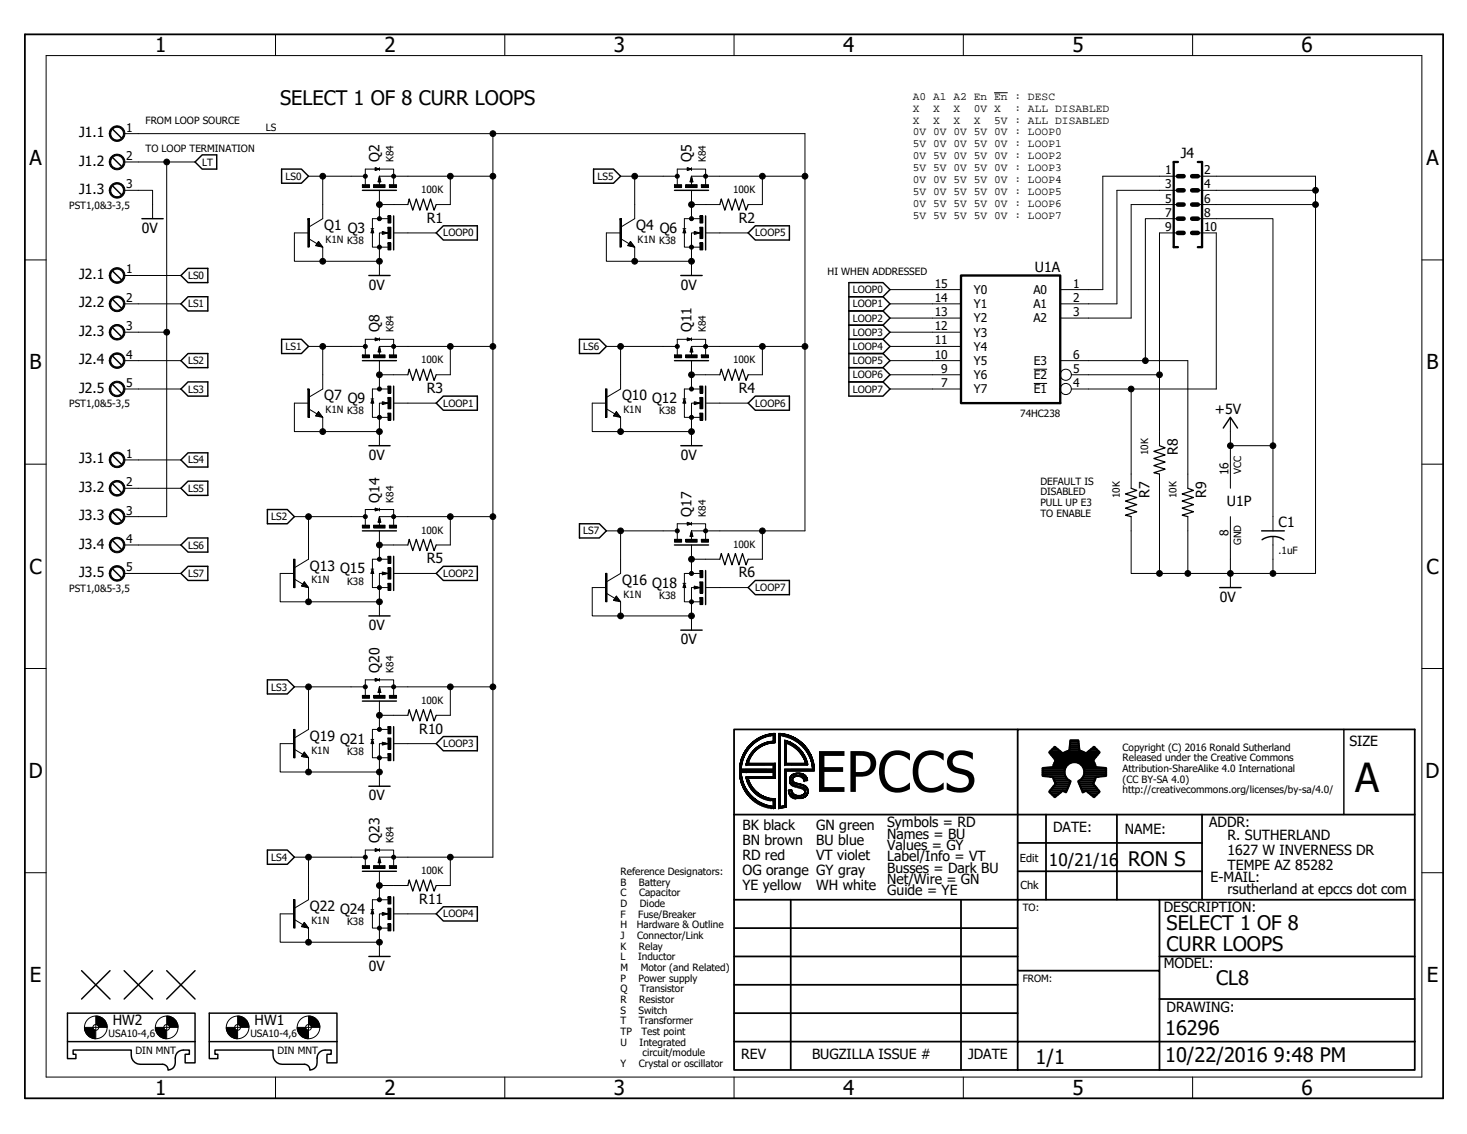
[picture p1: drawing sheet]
<svg xmlns="http://www.w3.org/2000/svg" width="279mm" height="216mm" viewBox="0 0 279 216" stroke-linecap="round" stroke-linejoin="round" font-family="sans-serif">
<defs><g id="words">
<text font-size="10.7" x="155.2" y="150.8">EPCCS</text>
<text font-size="7.6" x="258.1" y="150.8">A</text>
<g font-size="3.9">
<text x="29.6" y="9.9">1</text>
<text x="73.2" y="9.9">2</text>
<text x="116.9" y="9.9">3</text>
<text x="160.6" y="9.9">4</text>
<text x="204.2" y="9.9">5</text>
<text x="247.9" y="9.9">6</text>
<text x="5.6" y="31.4">A</text>
<text x="271.7" y="31.4">A</text>
<text x="5.6" y="70.3">B</text>
<text x="271.7" y="70.3">B</text>
<text x="5.6" y="109.2">C</text>
<text x="271.7" y="109.2">C</text>
<text x="5.5" y="148.1">D</text>
<text x="271.5" y="148.1">D</text>
<text x="5.7" y="187">E</text>
<text x="271.7" y="187">E</text>
<text x="29.6" y="208.4">1</text>
<text x="73.2" y="208.4">2</text>
<text x="116.9" y="208.4">3</text>
<text x="160.6" y="208.4">4</text>
<text x="204.2" y="208.4">5</text>
<text x="247.9" y="208.4">6</text>
</g>
<g font-size="3.8">
<text x="53.4" y="20">SELECT 1 OF 8 CURR LOOPS</text>
<text x="214.9" y="164.8">RON S</text>
<text x="222.2" y="177">SELECT 1 OF 8</text>
<text x="222.2" y="181">CURR LOOPS</text>
<text x="231.6" y="187.5">CL8</text>
<text x="221.9" y="197.1">16296</text>
<text x="197.2" y="202.5">1/1</text>
<text x="221.9" y="202.2">10/22/2016 9:48 PM</text>
</g>
<text font-size="3.3" x="199.8" y="164.8">10/21/16</text>
<g font-size="2.7">
<text x="15" y="26.1">J1.1</text>
<text x="15" y="31.5">J1.2</text>
<text x="72.3" y="30.8" transform="rotate(-90 72.3 30.8)">Q2</text>
<text x="131.7" y="30.8" transform="rotate(-90 131.7 30.8)">Q5</text>
<text x="224.9" y="30.2">J4</text>
<text x="15" y="36.9">J1.3</text>
<text x="27" y="44.3">0V</text>
<text x="61.7" y="43.8">Q1 Q3</text>
<text x="81.3" y="42.4">R1</text>
<text x="121.2" y="43.8">Q4 Q6</text>
<text x="140.7" y="42.4">R2</text>
<text x="15" y="53.1">J2.1</text>
<text x="197.1" y="51.8">U1A</text>
<text x="15" y="58.5">J2.2</text>
<text x="70.3" y="55.2">0V</text>
<text x="129.7" y="55.2">0V</text>
<text x="15" y="63.9">J2.3</text>
<text x="72.3" y="63.2" transform="rotate(-90 72.3 63.2)">Q8</text>
<text x="131.7" y="63.2" transform="rotate(-90 131.7 63.2)">Q11</text>
<text x="15" y="69.3">J2.4</text>
<text x="15" y="74.7">J2.5</text>
<text x="61.7" y="76.2">Q7 Q9</text>
<text x="81.3" y="74.8">R3</text>
<text x="118.5" y="76.2">Q10 Q12</text>
<text x="140.7" y="74.8">R4</text>
<text x="231.4" y="78.9">+5V</text>
<text x="15" y="88.2">J3.1</text>
<text x="70.3" y="87.6">0V</text>
<text x="129.7" y="87.6">0V</text>
<text x="224.3" y="86.6" transform="rotate(-90 224.3 86.6)">R8</text>
<text x="15" y="93.6">J3.2</text>
<text x="72.3" y="95.7" transform="rotate(-90 72.3 95.7)">Q14</text>
<text x="218.9" y="94.7" transform="rotate(-90 218.9 94.7)">R7</text>
<text x="229.7" y="94.7" transform="rotate(-90 229.7 94.7)">R9</text>
<text x="15" y="99">J3.3</text>
<text x="131.7" y="98.4" transform="rotate(-90 131.7 98.4)">Q17</text>
<text x="233.7" y="96.4">U1P</text>
<text x="243.5" y="100.4">C1</text>
<text x="15" y="104.4">J3.4</text>
<text x="81.3" y="107.3">R5</text>
<text x="15" y="109.9">J3.5</text>
<text x="59" y="108.6">Q13 Q15</text>
<text x="118.5" y="111.3">Q16 Q18</text>
<text x="140.7" y="109.9">R6</text>
<text x="70.3" y="120">0V</text>
<text x="232.3" y="114.6">0V</text>
<text x="129.7" y="122.7">0V</text>
<text x="72.3" y="128.1" transform="rotate(-90 72.3 128.1)">Q20</text>
<text x="59" y="141">Q19 Q21</text>
<text x="79.9" y="139.7">R10</text>
<text x="257" y="142">SIZE</text>
<text x="70.3" y="152.4">0V</text>
<text x="72.3" y="160.5" transform="rotate(-90 72.3 160.5)">Q23</text>
<text x="141.4" y="158.1">BK black</text>
<text x="141.4" y="160.9">BN brown</text>
<text x="155.5" y="158.1">GN green</text>
<text x="155.5" y="160.9">BU blue</text>
<text x="169" y="161.8">Values = GY</text>
<text x="169" y="159.7">Names = BU</text>
<text x="169" y="157.5">Symbols = RD</text>
<text x="200.6" y="158.5">DATE:</text>
<text x="214.2" y="158.7">NAME:</text>
<text x="230.3" y="157.5">ADDR:</text>
<text x="233.8" y="160">R. SUTHERLAND</text>
<text x="141.4" y="163.7">RD red</text>
<text x="141.4" y="166.6">OG orange GY gray</text>
<text x="155.5" y="163.7">VT violet</text>
<text x="169" y="164">Label/Info = VT</text>
<text x="169" y="166.2">Busses = Dark BU</text>
<text x="230.6" y="167.9">E-MAIL:</text>
<text x="233.8" y="162.8">1627 W INVERNESS DR</text>
<text x="233.8" y="165.6">TEMPE AZ 85282</text>
<text x="59" y="173.5">Q22 Q24</text>
<text x="79.9" y="172.1">R11</text>
<text x="141.4" y="169.4">YE yellow</text>
<text x="155.5" y="169.4">WH white</text>
<text x="169" y="168.3">Net/Wire = GN</text>
<text x="169" y="170.5">Guide = YE</text>
<text x="221.6" y="173.6">DESCRIPTION:</text>
<text x="233.8" y="170.2">rsutherland at epccs dot com</text>
<text x="70.3" y="184.8">0V</text>
<text x="221.6" y="184.4">MODEL:</text>
<text x="21.5" y="195.2">HW2</text>
<text x="48.5" y="195.2">HW1</text>
<text x="222.2" y="192.8">DRAWING:</text>
<text x="141.2" y="201.7">REV</text>
<text x="154.7" y="201.7">BUGZILLA ISSUE #</text>
<text x="184.4" y="201.7">JDATE</text>
</g>
<g font-size="2.3">
<text x="24" y="25.1">1</text>
<text x="24" y="30.5">2</text>
<text x="24" y="35.9">3</text>
<text x="221.9" y="33.2">1</text>
<text x="221.9" y="35.9">3</text>
<text x="229.3" y="33.2">2</text>
<text x="229.3" y="35.9">4</text>
<text x="221.9" y="38.6">5</text>
<text x="221.9" y="41.3">7</text>
<text x="229.3" y="38.6">6</text>
<text x="229.3" y="41.3">8</text>
<text x="221.9" y="44">9</text>
<text x="229.3" y="44">10</text>
<text x="24" y="52.1">1</text>
<text x="24" y="57.5">2</text>
<text x="178" y="57.5">14</text>
<text x="178" y="54.8">15</text>
<text x="185.5" y="58.7">Y1</text>
<text x="185.5" y="56">Y0</text>
<text x="196.8" y="56">A0</text>
<text x="196.8" y="58.7">A1</text>
<text x="204.4" y="54.8">1</text>
<text x="204.4" y="57.5">2</text>
<text x="24" y="62.9">3</text>
<text x="178" y="65.6">11</text>
<text x="178" y="62.9">12</text>
<text x="178" y="60.2">13</text>
<text x="185.5" y="64.1">Y3</text>
<text x="185.5" y="61.4">Y2</text>
<text x="196.8" y="61.4">A2</text>
<text x="204.4" y="60.2">3</text>
<text x="24" y="68.3">4</text>
<text x="178" y="68.3">10</text>
<text x="179.3" y="71">9</text>
<text x="185.5" y="69.5">Y5</text>
<text x="185.5" y="66.8">Y4</text>
<text x="196.9" y="69.5">E3</text>
<text x="204.4" y="71">5</text>
<text x="204.4" y="68.3">6</text>
<text x="24" y="73.7">5</text>
<text x="179.3" y="73.7">7</text>
<text x="185.5" y="74.9">Y7</text>
<text x="185.5" y="72.2">Y6</text>
<text x="196.9" y="74.9">E1</text>
<text x="196.9" y="72.2">E2</text>
<text x="204.4" y="73.7">4</text>
<text x="24" y="87.2">1</text>
<text x="24" y="92.6">2</text>
<text x="234" y="90.5" transform="rotate(-90 234 90.5)">16</text>
<text x="24" y="98">3</text>
<text x="24" y="103.4">4</text>
<text x="234" y="102.1" transform="rotate(-90 234 102.1)">8</text>
<text x="24" y="108.8">5</text>
</g>
<g font-size="2.1">
<text x="173.8" y="19">A0 A1 A2 En En : DESC</text>
<text x="173.8" y="21.3">X</text>
<text x="173.8" y="23.5">X</text>
<text x="177.7" y="21.3">X</text>
<text x="177.7" y="23.5">X</text>
<text x="181.6" y="21.3">X</text>
<text x="181.6" y="23.5">X</text>
<text x="185.5" y="21.3">0V X</text>
<text x="185.5" y="23.5">X</text>
<text x="189.3" y="23.5">5V : ALL DISABLED</text>
<text x="193.2" y="21.3">: ALL DISABLED</text>
<text x="173.8" y="25.8">0V 0V 0V 5V 0V : LOOP0</text>
<text x="173.8" y="28">5V 0V 0V 5V 0V : LOOP1</text>
<text x="173.8" y="30.3">0V 5V 0V 5V 0V : LOOP2</text>
<text x="173.8" y="32.6">5V 5V 0V 5V 0V : LOOP3</text>
<text x="173.8" y="34.8">0V 0V 5V 5V 0V : LOOP4</text>
<text x="173.8" y="37.1">5V 0V 5V 5V 0V : LOOP5</text>
<text x="173.8" y="39.4">0V 5V 5V 5V 0V : LOOP6</text>
<text x="173.8" y="41.6">5V 5V 5V 5V 0V : LOOP7</text>
<text x="194.2" y="164.1">Edit</text>
<text x="194.4" y="169.3">Chk</text>
</g>
<g font-size="1.9">
<text x="27.7" y="23.6">FROM LOOP SOURCE</text>
<text x="27.7" y="29">TO LOOP TERMINATION</text>
<text x="50.7" y="24.9">LS</text>
<text x="38.5" y="31.5">LT</text>
<text x="54.4" y="34.2">LS0</text>
<text x="75" y="30.8" transform="rotate(-90 75 30.8)">K84</text>
<text x="113.8" y="34.2">LS5</text>
<text x="134.4" y="30.8" transform="rotate(-90 134.4 30.8)">K84</text>
<text x="13.2" y="39.8">PST1,0&amp;3-3,5</text>
<text x="80.2" y="36.8">100K</text>
<text x="139.6" y="36.8">100K</text>
<text x="62" y="46.2">K1N K38</text>
<text x="84.4" y="45">LOOP0</text>
<text x="121.4" y="46.2">K1N K38</text>
<text x="143.8" y="45">LOOP5</text>
<text x="35.8" y="53.1">LS0</text>
<text x="157.6" y="52.5">HI WHEN ADDRESSED</text>
<text x="35.8" y="58.5">LS1</text>
<text x="162.4" y="58.5">LOOP1</text>
<text x="162.4" y="55.8">LOOP0</text>
<text x="75" y="63.2" transform="rotate(-90 75 63.2)">K84</text>
<text x="134.4" y="63.2" transform="rotate(-90 134.4 63.2)">K84</text>
<text x="162.4" y="61.2">LOOP2</text>
<text x="162.4" y="63.9">LOOP3</text>
<text x="35.8" y="69.3">LS2</text>
<text x="54.4" y="66.6">LS1</text>
<text x="80.2" y="69.2">100K</text>
<text x="111.1" y="66.6">LS6</text>
<text x="139.6" y="69.2">100K</text>
<text x="162.4" y="66.6">LOOP4</text>
<text x="162.4" y="69.3">LOOP5</text>
<text x="13.2" y="77.6">PST1,0&amp;5-3,5</text>
<text x="35.8" y="74.7">LS3</text>
<text x="84.4" y="77.4">LOOP1</text>
<text x="143.8" y="77.4">LOOP6</text>
<text x="162.4" y="72">LOOP6</text>
<text x="162.4" y="74.7">LOOP7</text>
<text x="62" y="78.7">K1N K38</text>
<text x="118.7" y="78.7">K1N</text>
<text x="125.5" y="78.9">K38</text>
<text x="194.3" y="79.5">74HC238</text>
<text x="35.8" y="88.2">LS4</text>
<text x="218.7" y="86.7" transform="rotate(-90 218.7 86.7)">10K</text>
<text x="35.8" y="93.6">LS5</text>
<text x="75" y="95.7" transform="rotate(-90 75 95.7)">K84</text>
<text x="198.1" y="92.3">DEFAULT IS</text>
<text x="198.1" y="94.3">DISABLED</text>
<text x="213.3" y="94.8" transform="rotate(-90 213.3 94.8)">10K</text>
<text x="224.1" y="94.8" transform="rotate(-90 224.1 94.8)">10K</text>
<text x="236.4" y="90.3" transform="rotate(-90 236.4 90.3)">VCC</text>
<text x="51.7" y="99">LS2</text>
<text x="80.2" y="101.6">100K</text>
<text x="111.1" y="101.7">LS7</text>
<text x="134.4" y="98.4" transform="rotate(-90 134.4 98.4)">K84</text>
<text x="198.1" y="96.3">PULL UP E3</text>
<text x="198.1" y="98.4">TO ENABLE</text>
<text x="35.8" y="104.4">LS6</text>
<text x="139.6" y="104.3">100K</text>
<text x="236.4" y="103.8" transform="rotate(-90 236.4 103.8)">GND</text>
<text x="243.5" y="105.5">.1uF</text>
<text x="13.2" y="112.7">PST1,0&amp;5-3,5</text>
<text x="35.8" y="109.9">LS7</text>
<text x="59.3" y="111.1">K1N</text>
<text x="66.1" y="111.3">K38</text>
<text x="84.4" y="109.9">LOOP2</text>
<text x="118.7" y="113.8">K1N</text>
<text x="143.8" y="112.5">LOOP7</text>
<text x="125.5" y="114">K38</text>
<text x="51.7" y="131.5">LS3</text>
<text x="75" y="128.1" transform="rotate(-90 75 128.1)">K84</text>
<text x="80.2" y="134">100K</text>
<text x="59.3" y="143.5">K1N</text>
<text x="66.1" y="143.7">K38</text>
<text x="84.4" y="142.3">LOOP3</text>
<text x="213.8" y="142.9">Copyright (C) 2016 Ronald Sutherland</text>
<text x="213.8" y="144.9">Released under the Creative Commons</text>
<text x="213.8" y="147">Attribution-ShareAlike 4.0 International</text>
<text x="213.8" y="149">(CC BY-SA 4.0)</text>
<text x="213.8" y="151">http://creativecommons.org/licenses/by-sa/4.0/</text>
<text x="75" y="160.5" transform="rotate(-90 75 160.5)">K84</text>
<text x="51.7" y="163.9">LS4</text>
<text x="80.2" y="166.4">100K</text>
<text x="118.2" y="166.6">Reference Designators:</text>
<text x="118.2" y="168.6">B</text>
<text x="118.2" y="170.6">C</text>
<text x="118.2" y="172.7">D</text>
<text x="121.7" y="168.6">Battery</text>
<text x="121.7" y="170.6">Capacitor</text>
<text x="121.9" y="172.7">Diode</text>
<text x="194.8" y="173.5">TO:</text>
<text x="59.3" y="175.9">K1N</text>
<text x="66.1" y="176.1">K38</text>
<text x="84.4" y="174.7">LOOP4</text>
<text x="118.2" y="174.7">F</text>
<text x="118.2" y="176.7">H</text>
<text x="118.2" y="178.8">J</text>
<text x="121.3" y="176.7">Hardware &amp; Outline</text>
<text x="121.4" y="178.8">Connector/Link</text>
<text x="121.6" y="174.7">Fuse/Breaker</text>
<text x="118.2" y="180.8">K</text>
<text x="118.2" y="182.8">L</text>
<text x="118.2" y="184.9">M</text>
<text x="121.5" y="182.8">Inductor</text>
<text x="121.7" y="180.8">Relay</text>
<text x="122" y="184.9">Motor (and Related)</text>
<text x="118.2" y="186.9">P</text>
<text x="118.2" y="188.9">Q</text>
<text x="118.2" y="191">R</text>
<text x="121.6" y="186.9">Power supply</text>
<text x="121.8" y="191">Resistor</text>
<text x="121.9" y="188.9">Transistor</text>
<text x="194.8" y="187">FROM:</text>
<text x="20.7" y="197.4">USA10-4,6</text>
<text x="47.7" y="197.4">USA10-4,6</text>
<text x="118.2" y="193">S</text>
<text x="118.2" y="195">T</text>
<text x="118.2" y="197.1">TP</text>
<text x="121.6" y="193">Switch</text>
<text x="121.7" y="195">Transformer</text>
<text x="122.2" y="197.1">Test point</text>
<text x="25.8" y="200.7">DIN MNT</text>
<text x="52.8" y="200.7">DIN MNT</text>
<text x="118.2" y="199.1">U</text>
<text x="118.2" y="203.2">Y</text>
<text x="121.7" y="203.2">Crystal or oscillator</text>
<text x="121.8" y="199.1">Integrated</text>
<text x="122.3" y="201.1">circuit/module</text>
</g>
</g></defs>
<path d="M4.2 6.2l271 203.5M275.2 6.2l-271 203.5" fill="none" stroke="#fff" stroke-width=".19"/>
<g fill="none" stroke="#000" stroke-width=".19">
<path d="M8.8 10.6h262v194.5h-262zM52.5 6.5v4.1M96.1 6.5v4.1M139.8 6.5v4.1M183.5 6.5v4.1M189.3 17.7h2.6M227.1 6.5v4.1M21.3 35.1a1.49 1.49 0 0 1 2.3 .5 1.49 1.49 0 0 1-1 2.1 1.49 1.49 0 0 1-1.8-1.5h.3a1.21 1.21 0 0 1 1.7-1.1 1.21 1.21 0 0 1 .3 2 1.21 1.21 0 0 1-2-.6v-.3h-.3v-.3zM21.3 24.3a1.49 1.49 0 0 1 2.3 .5 1.49 1.49 0 0 1-1 2.1 1.49 1.49 0 0 1-1.8-1.5h.3a1.21 1.21 0 0 1 1.7-1.1 1.21 1.21 0 0 1 .3 2 1.21 1.21 0 0 1-2-.6v-.3h-.3v-.3zM21.3 29.7a1.49 1.49 0 0 1 2.3 .5 1.49 1.49 0 0 1-1 2.1 1.49 1.49 0 0 1-1.8-1.5h.3a1.21 1.21 0 0 1 1.7-1.1 1.21 1.21 0 0 1 .3 2 1.21 1.21 0 0 1-2-.6v-.3h-.3v-.3zM23.6 36.2h5.5v5.4M23.6 25.4h70.3v8.1"/>
<path d="M23.6 30.8h13.5M31.7 30.8v32.4M58.8 33.5h10.8M61.5 33.5v8.1l-2.7 1.7M69 35.2h1.4v.5h-1.4zM69 35.2h.1M71.2 35.2h2.1v.5h-2.1zM71.2 35.2h.1M71.5 31.9l.8 .3-.8 .3zM71.5 32.4h.1M71.5 32.3h.5M71.5 32.1h.6"/>
<path d="M71.5 32h.2M72 34.6h.5M72 34.5h.5M72.1 34.4h.4M72.1 34.2h.3M72.1 34.1h.3M72.2 34h.2M72.2 33.8h.1M72.2 33.7h.1M72.3 33.6h.1M72.3 33.5l.2 1.1h-.5zM72.3 31.9v.6"/>
<path d="M72.3 36.2v5.4M72.3 38.9h5.4M74.2 35.2h1.3v.5h-1.3zM74.2 35.2h.1M75 33.5h-2.7v1.9M75 33.5h18.9M75 33.5v-1.3h-5.4v3M75 33.5v1.7M85.8 33.5v5.4h-2.7M93.9 33.5v129.7h-18.9M93.9 25.4h59.4v75.7h-18.9M118.2 33.5h10.8"/>
<path d="M120.9 33.5v8.1l-2.7 1.7M128.5 35.2h1.3v.5h-1.3zM128.5 35.2h.1M130.6 35.2h2.2v.5h-2.2zM130.6 35.2h.1M130.9 31.9l.8 .3-.8 .3zM130.9 32.4h.2M130.9 32.3h.6M130.9 32.1h.7M130.9 32h.2M131.4 34.6h.6M131.5 34.5h.4"/>
<path d="M131.5 34.4h.4M131.5 34.2h.4M131.6 34.1h.2M131.6 34h.2M131.6 33.8h.2M131.7 33.7h.1M131.7 33.6h.1M131.7 38.9h5.4M131.7 31.9v.6M131.7 36.2v5.4M131.7 33.5l.3 1.1h-.6zM133.6 35.2h1.3v.5h-1.3z"/>
<path d="M133.6 35.2h.1M134.4 33.5v1.7M134.4 33.5h-2.7v1.9M134.4 33.5v-1.3h-5.4v3M134.4 33.5h18.9M145.2 33.5v5.4h-2.7M224.3 33.5h-14.3v21.6h-8.1M224.3 36.2h-11.6v21.6h-10.8M224.3 38.9h-8.9v21.7h-13.5M228.1 33.5h22.4v75.7h-8.1M228.1 38.9h22.4M228.1 36.2h22.4"/>
<path d="M4.7 49.5h4.1M21.3 51.3a1.49 1.49 0 0 1 2.3 .5 1.49 1.49 0 0 1-1 2.1 1.49 1.49 0 0 1-1.8-1.4h.3a1.21 1.21 0 0 1 1.7-1.2 1.21 1.21 0 0 1 .3 2.1 1.21 1.21 0 0 1-2-.7v-.2h-.3v-.4zM21.3 56.7a1.49 1.49 0 0 1 2.3 .5 1.49 1.49 0 0 1-1 2.1 1.49 1.49 0 0 1-1.8-1.5h.3a1.21 1.21 0 0 1 1.7-1.1 1.21 1.21 0 0 1 .3 2 1.21 1.21 0 0 1-2-.6v-.3h-.3v-.3zM23.6 57.8h10.9M23.6 52.5h10.9M58.6 41.6h.3v5.5h-.3zM58.6 41.6h.1M58.8 45.4l2.7 1.7v2.6M58.8 44.3h-2.7v5.4h16.2M60.1 46.7h1.1M60.2 46.6h.9M60.3 46.5h.7"/>
<path d="M60.4 46.3h.5M60.5 46.2h.3M60.6 46.9h.7M60.6 46.1h.1M60.7 46l.8 1.1-1.4-.3zM61.2 47h.2M70.7 43.5h.5M70.7 44.3h.5M70.7 44.1h.4M70.8 44h.3M70.8 43.9h.2M70.8 43.7h.2"/>
<path d="M70.9 43.6h.1M70.9 43.5l.3 .8h-.5zM72.3 47.1h1.6M72.3 47.1v5.4M72.8 44.1l1.1 .2-1.1 .3zM72.8 44.5h.4M72.8 44.4h.9M72.8 44.3h.7M72.8 44.1h.2M73.9 41.6h-3v5.5h1.4M73.9 41.1h.5v1.4h-.5zM73.9 41.1h.1"/>
<path d="M73.9 46.2h.5v1.4h-.5zM73.9 46.2h.1M73.9 43.3h.5v2.1h-.5zM73.9 43.3h.1M74.2 44.3h-1.9v2.8M75 44.3h8.1M118.1 41.6h.2v5.5h-.2zM118.1 41.6h.1M118.2 44.3h-2.7v5.4h16.2M118.2 45.4l2.7 1.7v2.6M119.6 46.7h1M119.7 46.6h.9"/>
<path d="M119.7 46.5h.8M119.8 46.3h.6M119.9 46.2h.4M120 46.9h.8M120 46.1h.2M120.1 46l.8 1.1-1.4-.3zM120.6 47h.3M130.1 43.5h.5M130.1 44.3h.5M130.2 44.1h.3M130.2 44h.3M130.2 43.9h.3"/>
<path d="M130.3 43.7h.1M130.3 43.6h.1M130.3 43.5l.3 .8h-.5zM131.7 47.1h1.6M131.7 47.1v5.4M132.2 44.1l1.1 .2-1.1 .3zM132.2 44.5h.4M132.2 44.4h.9M132.2 44.3h.8M132.2 44.1h.2M133.3 41.1h.6v1.4h-.6zM133.3 41.1h.1"/>
<path d="M133.3 46.2h.6v1.4h-.6zM133.3 46.2h.1M133.3 43.3h.6v2.1h-.6zM133.3 43.3h.1M133.3 41.6h-3v5.5h1.4M133.6 44.3h-1.9v2.8M134.4 44.3h8.1M169.5 55.1h13.5M169.5 57.8h13.5M224.3 41.6h-6.2v27.1M224.3 44.3h-3.5v40.6M228.1 41.6h14.3v43.3"/>
<path d="M228.1 44.3h3.5v29.8h-27.6M270.8 49.5h4M21.3 62.1a1.49 1.49 0 0 1 2.3 .5 1.49 1.49 0 0 1-1 2.1 1.49 1.49 0 0 1-1.8-1.5h.3a1.21 1.21 0 0 1 1.7-1.1 1.21 1.21 0 0 1 .3 2 1.21 1.21 0 0 1-2-.6v-.3h-.3v-.3zM21.3 67.5a1.49 1.49 0 0 1 2.3 .5 1.49 1.49 0 0 1-1 2.1 1.49 1.49 0 0 1-1.8-1.4h.3a1.21 1.21 0 0 1 1.7-1.2 1.21 1.21 0 0 1 .3 2 1.21 1.21 0 0 1-2-.6v-.2h-.3v-.4zM21.3 72.9a1.49 1.49 0 0 1 2.3 .5 1.49 1.49 0 0 1-1 2.1 1.49 1.49 0 0 1-1.8-1.4h.3a1.21 1.21 0 0 1 1.7-1.2 1.21 1.21 0 0 1 .3 2 1.21 1.21 0 0 1-2-.6v-.2h-.3v-.4zM23.6 74.1h10.9M23.6 68.7h10.9M23.6 63.2h8.1M31.7 63.2v35.2h-8.1M58.6 74h.3v5.5h-.3zM58.6 74h.1M58.8 77.8l2.7 1.7v2.7"/>
<path d="M58.8 76.8h-2.7v5.4h16.2M60.1 79.2h1.2M60.2 79.1h1M60.3 78.9h.8M60.4 78.8h.6M60.5 78.7h.4M60.6 78.5h.2M60.6 78.4h.1M60.7 78.4l.8 1.1-1.4-.3zM60.7 79.3h.7M61.4 79.4h.1M61.5 66v8.1l-2.7 1.6"/>
<path d="M69 67.6h1.4v.5h-1.4zM69 67.6h.1M69.6 66h-10.8M70.7 75.9h.5M70.7 76.7h.5M70.7 76.6h.4M70.8 76.5h.3M70.8 76.3h.2M70.8 76.2h.2M70.9 76.1h.1M70.9 75.9l.3 .9h-.5zM71.2 67.6h2.1v.5h-2.1z"/>
<path d="M71.2 67.6h.1M71.5 64.3l.8 .3-.8 .3zM71.5 64.9h.1M71.5 64.7h.4M71.5 64.6h.7M71.5 64.5h.3M72 66.9h.5M72.1 66.8h.4M72.1 66.7h.4M72.1 66.5h.3M72.2 66.4h.2M72.2 66.3h.1"/>
<path d="M72.2 66.1h.1M72.3 66h.1M72.3 79.5h1.6M72.3 66l.2 1h-.5zM72.3 64.3v.6M72.3 68.7v5.4M72.3 79.5v5.4M72.3 71.4h5.4M72.8 76.5l1.1 .3-1.1 .2zM72.8 77h.2M72.8 76.8h.8M72.8 76.7h.9"/>
<path d="M72.8 76.6h.4M73.9 74.1h-3v5.4h1.4M73.9 73.5h.5v1.4h-.5zM73.9 73.5h.1M73.9 78.7h.5v1.3h-.5zM73.9 78.7h.1M73.9 75.7h.5v2.1h-.5zM73.9 75.7h.1M74.2 76.8h-1.9v2.7M74.2 67.6h1.3v.5h-1.3zM74.2 67.6h.1M75 66h-2.7v1.8"/>
<path d="M75 66h18.9M75 76.8h8.1M75 66v-1.4h-5.4v3M75 66v1.6M85.8 66v5.4h-2.7M115.4 74h.2v5.5h-.2zM115.4 74h.1M115.5 76.8h-2.7v5.4h18.9M115.5 77.8l2.7 1.7v2.7M116.8 79.2h1.2M116.9 79.1h1M117 78.9h.8"/>
<path d="M117.1 78.8h.6M117.2 78.7h.4M117.3 78.5h.2M117.4 78.4h.1M117.4 78.4l.8 1.1-1.4-.3zM117.5 79.3h.6M118.1 79.4h.1M118.2 66v8.1l-2.7 1.6M128.5 67.6h1.3v.5h-1.3zM128.5 67.6h.1M129 66h-13.5M130.1 75.9h.5"/>
<path d="M130.1 76.7h.5M130.1 76.6h.5M130.2 76.5h.3M130.2 76.3h.3M130.3 76.2h.1M130.3 76.1h.1M130.3 75.9l.3 .9h-.5zM130.6 67.6h2.2v.5h-2.2zM130.6 67.6h.1M130.9 64.3l.8 .3-.8 .3zM130.9 64.9h.1M130.9 64.7h.5"/>
<path d="M130.9 64.6h.8M130.9 64.5h.4M131.4 66.9h.5M131.5 66.8h.4M131.5 66.7h.4M131.6 66.5h.2M131.6 66.4h.2M131.6 66.3h.2M131.7 66.1h.1M131.7 66h.1M131.7 71.4h5.4M131.7 79.5h1.6"/>
<path d="M131.7 64.3v.6M131.7 68.7v5.4M131.7 79.5v5.4M131.7 66l.3 1h-.6zM132.2 76.5l1.1 .3-1.1 .2zM132.2 77h.3M132.2 76.8h.8M132.2 76.7h.9M132.2 76.6h.4M133.3 73.5h.6v1.4h-.6zM133.3 73.5h.1M133.3 78.7h.6v1.3h-.6z"/>
<path d="M133.3 78.7h.1M133.3 75.7h.6v2.1h-.6zM133.3 75.7h.1M133.3 74.1h-3v5.4h1.4M133.6 67.6h1.3v.5h-1.3zM133.6 67.6h.1M133.6 76.8h-1.9v2.7M134.4 76.8h8.1M134.4 66v1.6M134.4 66h-2.7v1.8M134.4 66v-1.4h-5.4v3M134.4 66h18.9"/>
<path d="M145.2 66v5.4h-2.7M169.5 71.4h13.5M169.5 68.7h13.5M169.5 66h13.5M169.5 63.2h13.5M169.5 60.6h13.5M183 74.1h-13.5M196.9 70.3h2.5M196.9 73h2.5M201.9 68.7h24.3v24.3M204 71.4h16.8M215.4 74.1v18.9"/>
<path d="M234.3 79.5v13.5M4.7 88.4h4.1M21.3 97.3a1.49 1.49 0 0 1 2.3 .4 1.49 1.49 0 0 1-1 2.1 1.49 1.49 0 0 1-1.8-1.4h.3a1.21 1.21 0 0 1 1.7-1.2 1.21 1.21 0 0 1 .3 2.1 1.21 1.21 0 0 1-2-.6v-.3h-.3v-.4zM21.3 91.8a1.49 1.49 0 0 1 2.3 .5 1.49 1.49 0 0 1-1 2.1 1.49 1.49 0 0 1-1.8-1.4h.3a1.21 1.21 0 0 1 1.7-1.2 1.21 1.21 0 0 1 .3 2.1 1.21 1.21 0 0 1-2-.6v-.3h-.3v-.4zM21.3 86.4a1.49 1.49 0 0 1 2.3 .5 1.49 1.49 0 0 1-1 2.1 1.49 1.49 0 0 1-1.8-1.4h.3a1.21 1.21 0 0 1 1.7-1.2 1.21 1.21 0 0 1 .3 2 1.21 1.21 0 0 1-2-.6v-.2h-.3v-.4zM23.6 87.6h10.9M23.6 93h10.9M56.1 98.4h13.5M58.8 98.4v8.1l-2.7 1.6M69 100h1.4v.5h-1.4zM69 100h.1M71.2 100h2.1v.5h-2.1z"/>
<path d="M71.2 100h.1M71.5 96.8l.8 .2-.8 .3zM71.5 97.2h.3M71.5 97h.7M71.5 96.9h.4M71.5 96.8h.1M72 99.4h.5M72.1 99.3h.4M72.1 99.1h.4M72.1 99h.3M72.2 98.9h.2M72.2 98.7h.2"/>
<path d="M72.2 98.6h.1M72.2 98.5h.1M72.3 98.4l.2 1h-.5zM72.3 96.8v.5M74.2 100h1.3v.5h-1.3zM74.2 100h.1M75 98.4h-2.7v1.9M75 98.4h18.9M75 98.4v-1.4h-5.4v3M75 98.4v1.6M85.8 98.4v5.4h-2.7M130.9 99.4l.8 .3-.8 .3z"/>
<path d="M130.9 99.9h.2M130.9 99.8h.6M130.9 99.6h.6M130.9 99.5h.2M131.7 99.4v.6M215.4 98.4v10.8h5.4M220.8 90.3v18.9h5.4M226.2 98.4v10.8h16.2v-7M234.3 98.4v13.5M234.3 84.9h8.1M242.4 84.9v16.2M270.8 88.4h4"/>
<path d="M21.3 102.7a1.49 1.49 0 0 1 2.3 .4 1.49 1.49 0 0 1-1 2.1 1.49 1.49 0 0 1-1.8-1.4h.3a1.21 1.21 0 0 1 1.7-1.2 1.21 1.21 0 0 1 .3 2.1 1.21 1.21 0 0 1-2-.6v-.3h-.3v-.4zM21.3 108a1.49 1.49 0 0 1 2.3 .5 1.49 1.49 0 0 1-1 2.1 1.49 1.49 0 0 1-1.8-1.4h.3a1.21 1.21 0 0 1 1.7-1.2 1.21 1.21 0 0 1 .3 2 1.21 1.21 0 0 1-2-.5v-.3h-.3v-.4zM23.6 109.2h10.9M23.6 103.8h10.9M55.9 106.5h.3v5.4h-.3zM55.9 106.5h.1M56.1 109.2h-2.7v5.4h18.9M56.1 110.3l2.7 1.6v2.7M57.5 111.5h1M57.6 111.6h1M57.6 111.4h.8M57.7 111.2h.6"/>
<path d="M57.7 111.1h.5M57.8 111h.3M57.9 110.8h.1M58 110.8l.8 1.1-1.4-.3zM58.2 111.8h.5M70.7 108.4h.5M70.7 109.2h.5M70.7 109h.4M70.7 108.9h.4M70.8 108.8h.3M70.8 108.6h.2M70.9 108.5h.1"/>
<path d="M70.9 108.4l.3 .8h-.5zM72.3 111.9h1.6M72.3 101.1v5.4M72.3 111.9v5.4M72.3 103.8h5.4M72.8 108.9l1.1 .3-1.1 .2zM72.8 109.2h1M72.8 109.4h.1M72.8 109.3h.6M72.8 109h.5M73.9 106.5h-3v5.4h1.4M73.9 105.9h.5v1.4h-.5z"/>
<path d="M73.9 105.9h.1M73.9 111.1h.5v1.3h-.5zM73.9 111.1h.1M73.9 108.1h.5v2.2h-.5zM73.9 108.1h.1M74.2 109.2h-1.9v2.7M75 109.2h8.1M115.4 109.2h.2v5.4h-.2zM115.4 109.2h.1M115.5 101.1h13.5M115.5 111.9h-2.7v5.4h18.9M115.5 112.9l2.7 1.7v2.7"/>
<path d="M116.9 114.2h1M117 114.1h.8M117.1 114h.7M117.1 113.9h.5M117.2 114.4h.8M117.2 113.7h.3M117.3 113.6h.2M117.4 113.5l.8 1.1-1.4-.3zM117.8 114.5h.3M118.2 101.1v8.1l-2.7 1.6M128.5 102.7h1.3v.5h-1.3zM128.5 102.7h.1"/>
<path d="M130.1 111.1h.5M130.1 111.8h.5M130.2 111.6h.3M130.2 111.5h.3M130.2 111.4h.3M130.3 111.2h.1M130.3 111.1l.3 .8h-.5zM130.6 102.7h2.2v.5h-2.2zM130.6 102.7h.1M131.4 102.1h.6M131.5 102h.4M131.5 101.9h.4"/>
<path d="M131.5 101.7h.4M131.6 101.6h.2M131.6 101.5h.2M131.6 101.3h.2M131.7 101.2h.1M131.7 106.5h5.4M131.7 114.6h1.6M131.7 103.8v5.4M131.7 114.6v5.4M131.7 101.1h.1M131.7 101.1l.3 1.1h-.6zM132.2 111.6l1.1 .3-1.1 .2z"/>
<path d="M132.2 111.8h.7M132.2 111.6h.2M132.2 112h.5M132.2 111.9h1M133.3 108.6h.6v1.4h-.6zM133.3 108.6h.1M133.3 113.7h.6v1.4h-.6zM133.3 113.7h.1M133.3 110.8h.6v2.1h-.6zM133.3 110.8h.1M133.3 109.2h-3v5.4h1.4M133.6 102.7h1.3v.5h-1.3z"/>
<path d="M133.6 102.7h.1M133.6 111.9h-1.9v2.7M134.4 111.9h8.1M134.4 101.1v1.6M134.4 101.1h-2.7v1.9M134.4 101.1v-1.4h-5.4v3M145.2 101.1v5.4h-2.7M4.7 127.3h4.1M55.9 138.9h.3v5.4h-.3zM55.9 138.9h.1M56.1 130.8h13.5M58.8 130.8v8.1l-2.7 1.6"/>
<path d="M69 132.4h1.4v.5h-1.4zM69 132.4h.1M71.2 132.4h2.1v.5h-2.1zM71.2 132.4h.1M71.5 129.2l.8 .2-.8 .3zM71.5 129.6h.2M71.5 129.5h.6M71.5 129.3h.6M71.5 129.2h.2M72 131.8h.5M72 131.7h.5M72.1 131.6h.4"/>
<path d="M72.1 131.4h.3M72.1 131.3h.3M72.2 131.2h.2M72.2 131h.1M72.2 130.9h.1M72.3 130.8h.1M72.3 130.8l.2 1h-.5zM72.3 129.2v.5M72.3 133.5v5.4M72.3 136.2h5.4M73.9 138.9h-3v5.4h1.4M73.9 138.3h.5v1.4h-.5z"/>
<path d="M73.9 138.3h.1M74.2 132.4h1.3v.5h-1.3zM74.2 132.4h.1M75 130.8h-2.7v1.9M75 130.8v-1.4h-5.4v3M75 130.8v1.6M85.8 130.8v5.4h-2.7M93.9 130.8h-18.9M145.6 140h1.1zM145.6 140h.1M145.7 139.9l.6 .1zM145.7 139.9h.1"/>
<path d="M145.8 139.9l.6 .1zM145.8 139.9h.1M145.9 139.9h.7zM145.9 139.9h.1M146.1 139.8l.7 .1zM146.1 139.8h.1M146.2 139.8h.8zM146.2 139.8h.1M146.4 139.9l.4 .1zM146.4 139.9h.1M146.4 139.8h1.3zM146.4 139.8h.1"/>
<path d="M146.5 139.9l.4 .1zM146.5 139.9h.1M146.6 139.7l1.1 .1zM146.6 139.7h.1M146.7 139.9h1zM146.7 139.9h.1M146.7 140h.5zM146.7 140h.1M146.8 139.7h.9zM146.8 139.7h.1M146.8 139.9l.9 .1zM146.8 139.9h.1"/>
<path d="M146.9 139.8l.8 .1zM146.9 139.8h.1M146.9 139.9l.3 .1zM146.9 139.9h.1M146.9 139.7h.8zM146.9 139.7h.1M147.2 139.8h.5zM147.2 139.8h.1M147.2 139.9l.5 .1zM147.2 139.9h.1M147.3 139.6l.4 .1zM147.3 139.6h.1"/>
<path d="M147.3 140h.4zM147.3 140h.1M148.3 140h.3zM148.3 140h.1M148.3 139.9l.9 .1zM148.3 139.9h.1M148.3 139.9l.6 .1zM148.3 139.9h.4zM148.3 139.8l.8 .1zM148.3 139.8h.1M148.3 139.8h.6zM148.3 139.8h1.3z"/>
<path d="M148.3 139.7l1.1 .1zM148.3 139.7h.1M148.3 139.7h.9zM148.3 139.7h.7zM148.3 139.6l.4 .1zM148.3 139.6h.1M148.6 140h.1M148.7 139.9h.5zM148.7 139.9h.1M148.7 140h1zM148.7 140h.1M148.9 139.8h.9z"/>
<path d="M148.9 139.8h.1M149 139.9l.4 .1zM149 139.9h.1M149.2 139.8l.7 .1zM149.2 139.8h.1M149.2 139.9l.4 .1zM149.2 139.9h.1M149.4 139.9h.7zM149.4 139.9h.1M149.5 139.9l.7 .1zM149.5 139.9h.1M149.6 139.9l.6 .1z"/>
<path d="M149.6 139.9h.1M149.8 140h.5zM149.8 140h.1M270.8 127.3h4M56.1 141.6h-2.7v5.4h18.9M56.1 142.7l2.7 1.6v2.7M57.4 144h1.1M57.6 143.8h.8M57.6 143.7h.7M57.7 143.6h.5M57.7 144.1h.9M57.8 143.4h.3"/>
<path d="M57.9 143.3h.1M58 143.2l.8 1.1-1.4-.3zM58.4 144.2h.3M70.7 140.8h.5M70.7 141.5h.5M70.7 141.4h.4M70.8 141.2h.3M70.8 141.1h.2M70.9 140.9h.1M70.9 140.8h.1M70.9 140.8l.3 .8h-.5zM72.3 144.3h1.6"/>
<path d="M72.3 144.3v5.4M72.8 141.3l1.1 .3-1.1 .3zM72.8 141.6h1M72.8 141.7h.5M72.8 141.5h.6M72.8 141.4h.1M73.9 143.5h.5v1.3h-.5zM73.9 143.5h.1M73.9 140.5h.5v2.2h-.5zM73.9 140.5h.1M74.2 141.6h-1.9v2.7M75 141.6h8.1"/>
<path d="M140.8 147.5l.4 .1zM140.8 147.5h.1M140.8 147.5h.4zM140.8 146l.4 .1zM140.8 146h.1M140.8 146h.4zM140.8 145.9l.4 .1zM140.8 145.9h.1M140.9 147.4l.1 .1zM140.9 147.4h.1M140.9 147.4h.1zM140.9 147.3l.1 .1z"/>
<path d="M140.9 147.3h.1M140.9 147.3h.2zM140.9 147.2l.2 .1zM140.9 147.2h.1M140.9 147.2h.3zM140.9 147.1l.3 .1zM140.9 147.1h.1M140.9 147.1h.3zM140.9 147l6.5 .1zM140.9 147h.1M140.9 147h6.8zM140.9 147h.3z"/>
<path d="M140.9 146.9l6.8 .1zM140.9 146.9h.1M140.9 146.9h6.8zM140.9 146.8l6.8 .1zM140.9 146.8h.1M140.9 146.8h6.8zM140.9 146.7l6.8 .1zM140.9 146.7h.1M140.9 146.7h6.8zM140.9 146.6l6.8 .1zM140.9 146.6h.1M140.9 146.6h6.8z"/>
<path d="M140.9 146.5l6.8 .1zM140.9 146.5h.1M140.9 146.5h.3zM140.9 146.5h6.8zM140.9 146.4l6.5 .1zM140.9 146.4h.1M140.9 146.4h.2zM140.9 146.3l.1 .1zM140.9 146.3h.1M140.9 146.3h.1zM140.9 146.2l.1 .1zM140.9 146.2h.1"/>
<path d="M140.9 146.2h.1zM140.9 146.1l.1 .1zM140.9 146.1h.1M140.9 146.1h.1zM140.9 147.1h6.5M140.9 147h6.8M140.9 146.9h6.8M140.9 146.8h6.8M140.9 146.7h6.8M140.9 146.6h6.8M140.9 146.5h6.8M140.9 147.8l.3 .1z"/>
<path d="M140.9 147.8h.1M140.9 147.8h.4zM140.9 145.9h.3zM140.9 145.9h.1M140.9 145.7l.4 .1zM140.9 145.7h.1M140.9 147.7l.1 .1zM140.9 147.7h.1M140.9 147.7h.1zM140.9 147.6l.1 .1zM140.9 147.6h.1M140.9 147.6h.1z"/>
<path d="M140.9 147.5l.1 .1zM140.9 147.5h.1M140.9 145.8l.1 .1zM140.9 145.8h.1M140.9 145.8h.1zM140.9 145.7h.2zM140.9 145.6l.2 .1zM140.9 145.6h.1M140.9 148h.4zM140.9 148h.1M140.9 147.9l.4 .1zM140.9 147.9h.1"/>
<path d="M140.9 147.9h.3zM140.9 145.5l.4 .1zM140.9 145.5h.1M140.9 145.5h.4zM140.9 147.9h.2zM140.9 145.6h.2zM141 148.2h.4zM141 148.2h.1M141 148.1l.4 .1zM141 148.1h.1M141 148.1l.2 .1zM141 148.1h.1z"/>
<path d="M141 148l.4 .1zM141 148h.1M141 145.4l.2 .1zM141 145.4h.1M141 145.4h.4zM141 145.3l.2 .1zM141 145.3h.1M141 145.3h.2zM141 148.2l.4 .1zM141 145.2l.4 .1zM141 145.2h.1M141 148.3l.4 .1z"/>
<path d="M141 148.3h.1M141 148.3h.1zM141 145.2h.1zM141 145.1l.4 .1zM141 145.1h.1M141 148.4h.4zM141 148.4h.1M141 148.4h.3zM141 146.4h.1M141 146.3h.1M141 145.1h.4zM141.1 148.5h.3z"/>
<path d="M141.1 148.5h.1M141.1 148.4l.1 .1zM141.1 148.4h.1M141.1 147.4l.1 .1zM141.1 147.4h.1M141.1 147.4h.1zM141.1 147.3l.1 .1zM141.1 147.3h.1M141.1 146.3l.1 .1zM141.1 146.3h.1M141.1 146.3h.1zM141.1 146.2l.1 .1z"/>
<path d="M141.1 146.2h.1M141.1 146.2h.1zM141.1 146.1l.1 .1zM141.1 146.1h.1M141.1 146.1h.1zM141.1 145.1h.1zM141.1 145.1h.1M141.1 145l.1 .1zM141.1 145h.1M141.1 145h.3zM141.1 148.6l.4 .1zM141.1 148.6h.1"/>
<path d="M141.1 148.5h.4zM141.1 147.7l.1 .1zM141.1 147.7h.1M141.1 147.7h.1zM141.1 147.6l.1 .1zM141.1 147.6h.1M141.1 145.8l.1 .1zM141.1 145.8h.1M141.1 145.8h.1zM141.1 144.9l.2 .1zM141.1 144.9h.1M141.1 144.8l.4 .1z"/>
<path d="M141.1 144.8h.1M141.1 148.7l.4 .1zM141.1 148.7h.1M141.1 148.6h.1zM141.1 148.5l.1 .1zM141.1 147.6h.1zM141.1 147.5l.1 .1zM141.1 147.5h.1M141.1 144.9h.1zM141.1 144.8h.4zM141.1 148.8h.2zM141.1 148.8h.1"/>
<path d="M141.1 148.7h.1zM141.1 147.9h.2zM141.1 147.9h.1M141.1 146.4h.1M141.1 145.7h.1zM141.1 145.7h.1M141.1 145.6l.2 .1zM141.1 145.6h.1M141.1 145.6h.2zM141.1 144.8h.1zM141.1 144.7l.3 .1zM141.1 144.7h.1"/>
<path d="M141.1 144.7h.2zM141.1 148.8l.4 .1zM141.1 147.2h.1M141.2 148.9h.3zM141.2 148.9h.1M141.2 148.8h.1zM141.2 148.8h.1M141.2 148.1h.1zM141.2 148.1h.1M141.2 144.7h.1zM141.2 144.7h.1M141.2 144.6l.3 .1z"/>
<path d="M141.2 144.6h.1M141.2 144.6h.1zM141.2 144.5l.1 .1zM141.2 144.5h.1M141.2 149l.2 .1zM141.2 149h.1M141.2 149h.2zM141.2 148.9h.2zM141.2 148.3h.2zM141.2 148.3h.1M141.2 145.2h.2zM141.2 145.2h.1"/>
<path d="M141.2 144.5h.2zM141.2 144.4l.2 .1zM141.2 144.4h.1M141.2 148.9l.4 .1zM141.2 144.5h.4zM141.2 149.1h.4zM141.2 149.1h.1M141.2 148.4l.2 .1zM141.2 148.4h.1M141.2 147.9h.1M141.2 147.8h.1M141.2 145.1h.2z"/>
<path d="M141.2 145.1h.1M141.2 145l.2 .1zM141.2 145h.1M141.2 144.4h.4zM141.2 144.4h.3zM141.2 148.2h.1M141.2 145.5h.1M141.2 145.4h.1M141.2 145.3h.1M141.2 145.3h.2zM141.2 144.9h.1M141.2 144.3h.3z"/>
<path d="M141.2 144.3h.1M141.3 149.2h.1zM141.3 149.2h.1M141.3 149.2h.3zM141.3 149.1l.1 .1zM141.3 149.1h.1M141.3 148.6h.1zM141.3 148.6h.1M141.3 148.5l.1 .1zM141.3 148.5h.1M141.3 144.3l.1 .1zM141.3 144.3h.1"/>
<path d="M141.3 144.3h.3zM141.3 148.7h.1M141.3 144.8h.1M141.3 149.3h.4zM141.3 149.3h.1M141.3 149.2l.1 .1zM141.3 148.7h.2zM141.3 144.2l.1 .1zM141.3 144.2h.1M141.3 144.2h.4zM141.3 149.4h.3zM141.3 149.4h.1"/>
<path d="M141.3 149.3l.4 .1zM141.3 149.3l.2 .1zM141.3 148.8h.2zM141.3 148.8h.1M141.3 148.4h.1M141.3 144.7h.2zM141.3 144.7h.1M141.3 144.1l.2 .1zM141.3 144.1h.1M141.3 144.1l.4 .1zM141.3 144.1h.4zM141.4 145h.1"/>
<path d="M141.4 144.9h.1M141.4 149.5h.3zM141.4 149.5h.1M141.4 149.4l.2 .1zM141.4 149.4h.1M141.4 144.6h.1zM141.4 144.6h.1M141.4 144.5l.1 .1zM141.4 144.5h.1M141.4 144l.4 .1zM141.4 144h.1M141.4 148.7h.1"/>
<path d="M141.4 144.8h.1M141.4 144.7h.1M141.4 149.6h.2zM141.4 149.6h.1M141.4 149.5l.4 .1zM141.4 149.5h.1zM141.4 149l.2 .1zM141.4 149h.1M141.4 149h.2zM141.4 144.5h.2zM141.4 144.4l.2 .1zM141.4 144.4h.1"/>
<path d="M141.4 144h.1zM141.4 143.9l.4 .1zM141.4 143.9h.1M141.4 143.9l.2 .1zM141.4 149.7h.3zM141.4 149.7h.1M141.4 149.6l.2 .1zM141.4 149.6h.4zM141.4 149.1l.2 .1zM141.4 149.1h.1M141.4 144.3l.2 .1zM141.4 144.3h.1"/>
<path d="M141.4 143.9h.4zM141.4 143.8l.2 .1zM141.4 143.8h.1M141.4 143.8h.5zM141.5 149.7l.4 .1zM141.5 149.7h.1M141.5 149.7h.1zM141.5 149.2l.2 .1zM141.5 149.2h.1M141.5 149.2h.1zM141.5 148.9h.1M141.5 144.3h.1"/>
<path d="M141.5 144.2h.1M141.5 143.8h.4zM141.5 143.8h.1M141.5 143.7l.3 .1zM141.5 143.7h.1M141.5 149.8h.4zM141.5 149.8h.1M141.5 149.3l.2 .1zM141.5 149.3h.1M141.5 144.1l.2 .1zM141.5 144.1h.1M141.5 143.7h.4z"/>
<path d="M141.5 149.9h.2zM141.5 149.9h.1M141.5 149.8l.3 .1zM141.5 144.4h.1M141.5 143.6h.2zM141.5 143.6h.1M141.6 149.8l.3 .1zM141.6 149.8h.1M141.6 144.2l.1 .1zM141.6 144.2h.1M141.6 143.6l.3 .1zM141.6 143.6h.1"/>
<path d="M141.6 149.9l.4 .1zM141.6 149.9h.1M141.6 149.9l.3 .1zM141.6 149.5h.2zM141.6 149.5h.1M141.6 144.3h.1M141.6 144h.2zM141.6 144h.1M141.6 143.6h.4zM141.6 143.5l.2 .1zM141.6 143.5h.1M141.6 143.4l.3 .1z"/>
<path d="M141.6 143.4h.1M141.6 150l.4 .1zM141.6 150h.1M141.6 150h.4zM141.6 149.6h.2zM141.6 149.6h.1M141.6 143.9l.2 .1zM141.6 143.9h.1M141.6 143.5h.4zM141.6 149.4h.1M141.7 150.1h.1zM141.7 150.1h.1"/>
<path d="M141.7 149.6l.1 .1zM141.7 149.6h.1M141.7 143.8l.1 .1zM141.7 143.8h.1M141.7 143.4h.1zM141.7 143.4h.1M141.7 150.2h.4zM141.7 150.2h.1M141.7 150.1l.2 .1zM141.7 150.1h.4zM141.7 149.7h.2zM141.7 149.7h.1"/>
<path d="M141.7 149.5h.1M141.7 143.4h.4zM141.7 143.3l.2 .1zM141.7 143.3h.1M141.7 143.3h.4zM141.7 150.2h.2zM141.7 143.3h.3zM141.8 149.9h.1M141.8 149.7h.1zM141.8 149.7h.1M141.8 143.2h.2zM141.8 143.2h.1"/>
<path d="M141.8 150.3h.4zM141.8 150.3h.1M141.8 150.2l.4 .1zM141.8 150.2h.1M141.8 143.6h.2zM141.8 143.6h.1M141.8 143.2l.4 .1zM141.8 150.3l.3 .1zM141.8 143.7l.1 .1zM141.8 143.7h.1M141.8 143.5l.2 .1zM141.8 143.5h.1"/>
<path d="M141.8 143.2h.4zM141.8 143.1l.4 .1zM141.8 143.1h.1M141.8 150.4h.5zM141.8 150.4h.1M141.8 143.1h.2zM141.9 149.9h.1zM141.9 149.9h.1M141.9 149.8h.1M141.9 150.5h.4zM141.9 150.5h.1M141.9 150.4l.4 .1z"/>
<path d="M141.9 150.4h.1M141.9 150.1h.1zM141.9 150.1h.1M141.9 143.4h.1zM141.9 143.4h.1M141.9 143l.4 .1zM141.9 143h.1M141.9 143h.1zM141.9 150.5l.4 .1zM141.9 150.1l.2 .1zM141.9 150h.1M141.9 146.5h4.2z"/>
<path d="M141.9 146.5h.1M141.9 143.3l.2 .1zM141.9 143.3h.1M141.9 143h.4zM141.9 142.9l.3 .1zM141.9 142.9h.1M141.9 146.5h4.2M141.9 150.6h.2zM141.9 150.6h.1M141.9 150.2h.3zM141.9 150.2h.1M141.9 142.9h.5z"/>
<path d="M142 143.5h.1M142 143.4h.1M142 150.6l.5 .1zM142 150.6h.1M142 150.6h.2zM142 142.9h.2zM142 142.9h.1M142 142.8l.5 .1zM142 142.8h.1M142 142.8h.3zM142 150.7h.5zM142 150.7h.1"/>
<path d="M142 150.7l.5 .1zM142 150.7h.2zM142 143.3h.2zM142 143.3h.1M142 143.1h.3zM142 143.1h.1M142 142.7l.2 .1zM142 142.7h.1M142 142.7h.5zM142.1 150.8h.3zM142.1 150.8h.1M142.1 147.9l3.5 .1z"/>
<path d="M142.1 147.9h.1M142.1 143.2h.1zM142.1 143.2h.1M142.1 148h3.5M142.1 148h5.6zM142.1 148h.1M142.1 147.9h.1zM142.1 147.9h5.3zM142.1 145.6h5.3zM142.1 145.6h.1M142.1 145.6h5.6zM142.1 145.5l.2 .1z"/>
<path d="M142.1 145.5h.1M142.1 145.5h5.6zM142.1 143h.2zM142.1 143h.1M142.1 142.7h.5zM142.1 142.7h.1M142.1 148h5.6M142.1 147.9h5.6M142.1 145.5h5.6M142.1 150.9h.5zM142.1 150.9h.1M142.1 148.1l5.6 .1z"/>
<path d="M142.1 148.1h.1M142.1 148.1h5.6zM142.1 148l5.6 .1zM142.1 147h4.2zM142.1 147h.1M142.1 145.4l5.6 .1zM142.1 145.4h.1M142.1 145.4h5.6zM142.1 148.1h5.6M142.1 147h4.2M142.1 145.4h5.6M142.1 150.8l.5 .1z"/>
<path d="M142.1 148h.2zM142.1 145.5h.2zM142.1 142.6l.5 .1zM142.1 142.6h.1M142.2 150.9h.4zM142.2 150.9h.1M142.2 150.6h.2zM142.2 150.6h.1M142.2 150.3l.1 .1zM142.2 150.3h.1M142.2 148.3h.3zM142.2 148.3h.1"/>
<path d="M142.2 148.2l.1 .1zM142.2 148.2h.1M142.2 148.2h.3zM142.2 148.1l5.5 .1zM142.2 148.1h.1M142.2 145.3l5.5 .1zM142.2 145.3h.1M142.2 145.3h.6zM142.2 145.2l.1 .1zM142.2 145.2h.1M142.2 145.2h.3zM142.2 142.6h.4z"/>
<path d="M142.2 142.6h.1M142.2 148.2h5.5M142.2 145.3h5.5M142.2 148.3h.4zM142.2 145.2h.4zM142.2 150.9l.5 .1zM142.2 148.4h.4zM142.2 148.4h.1M142.2 145.1h.1M142.2 145.1h.4zM142.2 142.9h.2zM142.2 142.9h.1"/>
<path d="M142.2 142.5l.4 .1zM142.2 142.5h.1M142.2 142.5h.4zM142.2 151h.3zM142.2 151h.1M142.2 151h.2zM142.2 148.5h.4zM142.2 148.5h.1M142.2 148.4l.2 .1zM142.2 145l.2 .1zM142.2 145h.1M142.2 145h.4z"/>
<path d="M142.2 142.5h.2zM142.3 151l.4 .1zM142.3 151h.1M142.3 150.7h.2zM142.3 150.7h.1M142.3 148.5l.1 .1zM142.3 148.5h.1M142.3 148.5h.3zM142.3 144.9l.3 .1zM142.3 144.9h.1M142.3 144.9h.1zM142.3 143h.1"/>
<path d="M142.3 142.9h.1M142.3 142.7l.2 .1zM142.3 142.7h.1M142.3 142.4l.4 .1zM142.3 142.4h.1M142.3 150.6h.1zM142.3 150.6h.1M142.3 148.6l.4 .1zM142.3 148.6h.1M142.3 148.6h.4zM142.3 144.8l.4 .1zM142.3 144.8h.1"/>
<path d="M142.3 151.1l.5 .1zM142.3 151.1h.1M142.3 151.1h.5zM142.3 148.7l.2 .1zM142.3 148.7h.1M142.3 148.7h.4zM142.3 148.7h.2zM142.3 148.4h.1M142.3 148.3h.1M142.3 145.2h.1M142.3 145.1h.1M142.3 144.8h.2z"/>
<path d="M142.3 144.8h.4zM142.3 144.7l.2 .1zM142.3 144.7h.1M142.3 142.4h.5zM142.3 142.3l.3 .1zM142.3 142.3h.1M142.3 148.8h.2zM142.3 148.8h.1M142.3 144.7h.2zM142.3 144.6l.2 .1zM142.3 144.6h.1M142.3 142.8h.2z"/>
<path d="M142.3 142.8h.1M142.3 151.1l.6 .1zM142.3 148.8l.3 .1zM142.3 148.8h.4zM142.3 145.1h.3zM142.3 144.7h.4zM142.3 142.3l.6 .1zM142.4 151.2h.4zM142.4 151.2h.1M142.4 145.5l3.3 .1zM142.4 145.5h.1M142.4 144.9h.3z"/>
<path d="M142.4 144.9h.1M142.4 144.5l.2 .1zM142.4 144.5h.1M142.4 142.3h.4zM142.4 142.3h.1M142.4 145.5h3.3M142.4 148.9h.4zM142.4 148.9h.1M142.4 148.2l.2 .1zM142.4 148.2h.1M142.4 145.2l.1 .1zM142.4 145.2h.1"/>
<path d="M142.4 144.6h.4zM142.4 144.6h.1M142.4 151.2l.5 .1zM142.4 149h.4zM142.4 149h.1M142.4 148.9l.4 .1zM142.4 148.9h.2zM142.4 148.3l.1 .1zM142.4 148.3h.1M142.4 145.1l.1 .1zM142.4 145.1h.1M142.4 144.5h.2z"/>
<path d="M142.4 144.5h.4zM142.4 142.2l.5 .1zM142.4 142.2h.1M142.4 151.3h.4zM142.4 151.3h.1M142.4 150.8h.2zM142.4 150.8h.1M142.5 151h.2zM142.5 151h.1M142.5 149.1h.3zM142.5 149.1h.1M142.5 149l.3 .1z"/>
<path d="M142.5 149h.1M142.5 148.4l.1 .1zM142.5 148.4h.1M142.5 145.5h5.2zM142.5 145.5h.1M142.5 145l.1 .1zM142.5 145h.1M142.5 144.4l.3 .1zM142.5 144.4h.1M142.5 144.4h.3zM142.5 142.5h.2zM142.5 142.5h.1"/>
<path d="M142.5 142.2l.4 .1zM142.5 142.2h.1M142.5 145.5h5.2M142.5 149.2h.1M142.5 148.8h.2zM142.5 148.8h.1M142.5 144.7h.2zM142.5 144.7h.1M142.5 144.6h.1M142.5 144.3h.1M142.5 151.3h.2zM142.5 151.3h.1"/>
<path d="M142.5 148.5l.1 .1zM142.5 148.5h.1M142.5 144.9h.1zM142.5 144.9h.1M142.5 142.2h.5zM142.5 142.1l.2 .1zM142.5 142.1h.1M142.5 151.4h.2zM142.5 151.4h.1M142.5 151.3l.5 .1zM142.5 148.7h.2zM142.5 148.7h.1"/>
<path d="M142.5 144.8h.2zM142.5 144.8h.1M142.5 144.3h.2zM142.5 149.3h.2zM142.5 149.3h.1M142.5 149.2h.4zM142.5 144.3h.4zM142.6 151.4h.2zM142.6 151.4h.1M142.6 149.3l.4 .1zM142.6 149.3h.1M142.6 149.2h.1"/>
<path d="M142.6 148.7l.1 .1zM142.6 148.7h.1M142.6 144.7l.1 .1zM142.6 144.7h.1M142.6 144.3h.1M142.6 144.2h.1M142.6 144.2h.3zM142.6 144.1l.4 .1zM142.6 144.1h.1M142.6 142.1h.2zM142.6 142.1h.1M142.6 149.1l.3 .1z"/>
<path d="M142.6 149.1h.1M142.6 144.4h.1M142.6 144.3l.3 .1zM142.6 142.5h.1zM142.6 142.5h.1M142.6 151.4l.2 .1zM142.6 149.4h.4zM142.6 149.4h.1M142.6 148.8l.2 .1zM142.6 148.8h.1M142.6 144.6l.2 .1zM142.6 144.6h.1"/>
<path d="M142.6 144.1h.4zM142.6 142l.2 .1zM142.6 142h.1M142.6 151.5h.5zM142.6 151.5h.1M142.6 149.4l.4 .1zM142.6 144l.4 .1zM142.6 144h.1M142.6 142h.5zM142.6 148.9h.2zM142.6 148.9h.1M142.6 144.5l.2 .1z"/>
<path d="M142.6 144.5h.1M142.6 144.5h.2zM142.7 151.5h.5zM142.7 151.5h.1M142.7 149.5h.4zM142.7 149.5h.1M142.7 149.5h.3zM142.7 149.2l.3 .1zM142.7 149.2h.1M142.7 144.2l.3 .1zM142.7 144.2h.1M142.7 144l.3 .1z"/>
<path d="M142.7 144h.1M142.7 144h.4zM142.7 142.3l.1 .1zM142.7 142.3h.1M142.7 142h.3zM142.7 142h.1M142.7 149.3h.1M142.7 143.9h.1M142.7 141.9l.3 .1zM142.7 141.9h.1M142.7 151.5l.5 .1zM142.7 151.3h.3z"/>
<path d="M142.7 151.3h.1M142.7 149.6h.2zM142.7 149.6h.1M142.7 149.5l.4 .1zM142.7 149.1h.2zM142.7 149.1h.1M142.7 148h5zM142.7 148h.1M142.7 144.4h.2zM142.7 144.4h.1M142.7 143.9l.2 .1zM142.7 148h5"/>
<path d="M142.7 151.6h.5zM142.7 151.6h.1M142.7 142.1l.3 .1zM142.7 142.1h.1M142.7 141.9h.5zM142.7 141.9h.6zM142.7 149.6h.5zM142.7 144.3h.2zM142.7 144.3h.1M142.7 143.9h.5zM142.8 151.6l.5 .1zM142.8 151.6h.1"/>
<path d="M142.8 151.4h.2zM142.8 151.4h.1M142.8 149.7h.1zM142.8 149.7h.1M142.8 149.6l.4 .1zM142.8 149.6h.1M142.8 143.8l.4 .1zM142.8 143.8h.1M142.8 143.8h.1zM142.8 142.1l.1 .1zM142.8 142.1h.1M142.8 141.8l.5 .1z"/>
<path d="M142.8 141.8h.1M142.8 151.6l.3 .1zM142.8 151.3h.1zM142.8 151.3h.1M142.8 143.9l.3 .1zM142.8 143.9h.1M142.8 151.7h.6zM142.8 151.7h.1M142.8 151.4h.3zM142.8 149.7l.5 .1zM142.8 149.7h.4zM142.8 149.3h.2z"/>
<path d="M142.8 149.3h.1M142.8 143.8h.4zM142.8 143.7l.5 .1zM142.8 143.7h.1M142.8 142.1h.3zM142.8 141.8h.6zM142.8 151.7l.6 .1zM142.8 151.4l.3 .1zM142.8 142l.3 .1zM142.8 142h.1M142.9 149.8h.2zM142.9 149.8h.1"/>
<path d="M142.9 143.7h.2zM142.9 143.7h.1M142.9 143.7h.4zM142.9 151.7l.5 .1zM142.9 151.7h.1M142.9 149.8l.4 .1zM142.9 143.6l.4 .1zM142.9 143.6h.1M142.9 141.7l.5 .1zM142.9 141.7h.1M142.9 142.1l.1 .1zM142.9 142.1h.1"/>
<path d="M142.9 151.8h.6zM142.9 151.8h.1M142.9 149.9h.4zM142.9 149.9h.1M142.9 149.7h.1M142.9 143.8h.1M142.9 143.6h.4zM142.9 141.7h.4zM142.9 151.8l.6 .1zM142.9 149.9l.2 .1zM142.9 150h.1M142.9 143.5l.2 .1z"/>
<path d="M142.9 143.5h.1M142.9 141.6l.6 .1zM142.9 141.6h.1M143 149.6h.1zM143 149.6h.1M143 143.9l.1 .1zM143 143.9h.1M143 151.8l.2 .1zM143 151.8h.1M143 150h.2zM143 150h.1M143 143.5h.4z"/>
<path d="M143 143.5h.1M143 141.6h.5zM143 141.6h.1M143 151.9h.3zM143 151.9h.1M143 150l.2 .1zM143 149.7h.2zM143 149.7h.1M143 143.8h.2zM143 143.8h.1M143 143.4l.2 .1zM143 143.4h.1"/>
<path d="M143 143.4h.2zM143 142h.2zM143 142h.1M143 141.6h.6zM143 150.1h.2zM143 150.1h.1M143 149.9l.4 .1zM143 149.9h.1M143 143.6h.4zM143 143.6h.1M143 141.5l.6 .1zM143 141.5h.1"/>
<path d="M143.1 151.9l.2 .1zM143.1 151.9h.1M143.1 141.9l.1 .1zM143.1 141.9h.1M143.1 150.2h.2zM143.1 150.2h.1M143.1 150.1l.5 .1zM143.1 150.1h.1M143.1 149.9l.3 .1zM143.1 149.9h.1M143.1 143.5l.3 .1zM143.1 143.5h.1"/>
<path d="M143.1 143.3l.5 .1zM143.1 143.3h.1M143.1 141.5h.2zM143.1 141.5h.1M143.1 149.8h.2zM143.1 149.8h.1M143.1 143.7h.2zM143.1 143.7h.1M143.1 152h.2zM143.1 152h.1M143.1 150.2h.5zM143.1 143.3h.2z"/>
<path d="M143.1 143.3h.5zM143.2 150.1h.1zM143.2 150.1h.1M143.2 143.4h.1zM143.2 143.4h.1M143.2 152h.2zM143.2 152h.1M143.2 151.6l.1 .1zM143.2 151.6h.1M143.2 150.2l.4 .1zM143.2 150.2h.1M143.2 143.2l.4 .1z"/>
<path d="M143.2 143.2h.1M143.2 141.5h.2zM143.2 141.5h.1M143.2 152l.6 .1zM143.2 150.1h.3zM143.2 143.4h.3zM143.2 141.4l.5 .1zM143.2 141.4h.1M143.2 150.3h.5zM143.2 150.3h.1M143.2 143.2h.5zM143.2 152.1h.6z"/>
<path d="M143.2 152.1h.1M143.2 150h.2zM143.2 150h.1M143.2 143.2h.2zM143.2 141.4h.6zM143.3 152.1h.5zM143.3 152.1h.1M143.3 141.4h.5zM143.3 141.4h.1M143.3 151.8l.2 .1zM143.3 151.8h.1M143.3 150.3l.4 .1z"/>
<path d="M143.3 150.3h.1M143.3 150l.1 .1zM143.3 150h.1M143.3 143.4l.1 .1zM143.3 143.4h.1M143.3 143.1l.4 .1zM143.3 143.1h.1M143.3 151.9h.3zM143.3 151.9h.1M143.3 150.4l.5 .1zM143.3 150.4h.1M143.3 152.1l.3 .1z"/>
<path d="M143.3 150.4h.5zM143.3 150.1h.2zM143.3 150.1h.1M143.3 143.4h.2zM143.3 143.1h.5zM143.3 143l.3 .1zM143.3 143h.1M143.3 141.3l.3 .1zM143.3 141.3h.1M143.3 152.2h.3zM143.3 152.2h.1M143.3 151.9l.3 .1z"/>
<path d="M143.3 150.5h.2zM143.3 150.5h.1M143.3 143h.2zM143.3 141.7h.2zM143.3 141.7h.1M143.3 141.3h.3zM143.4 152.2l.6 .1zM143.4 152.2h.1M143.4 152h.3zM143.4 152h.1M143.4 150.5h.2zM143.4 150.5h.1"/>
<path d="M143.4 150.2h.2zM143.4 150.2h.1M143.4 143.3h.2zM143.4 143.3h.1M143.4 143.2h.3zM143.4 143.2h.1M143.4 143h.2zM143.4 143h.1M143.4 141.5h.3zM143.4 141.5h.1M143.4 141.2l.6 .1zM143.4 141.2h.1"/>
<path d="M143.4 152.3h.6zM143.4 152.3h.1M143.4 152h.2zM143.4 150.5l.5 .1zM143.4 142.9l.3 .1zM143.4 142.9h.1M143.4 141.2h.7zM143.4 152.3h.3zM143.4 150.6h.6zM143.4 150.6h.1M143.4 142.9h.6zM143.5 150.6h.5z"/>
<path d="M143.5 150.6h.1M143.5 150.5h.1zM143.5 150.5h.1M143.5 143h.1zM143.5 143h.1M143.5 142.9h.5zM143.5 142.9h.1M143.5 141.2h.2zM143.5 141.2h.1M143.5 152.3l.7 .1zM143.5 152.3h.1M143.5 150.6l.3 .1z"/>
<path d="M143.5 142.8l.5 .1zM143.5 142.8h.1M143.5 141.1l.6 .1zM143.5 141.1h.1M143.6 150.7h.2zM143.6 150.7h.1M143.6 142.8h.2zM143.6 142.8h.1M143.6 141.1h.2zM143.6 141.1h.1M143.6 152.4h.2zM143.6 152.4h.1"/>
<path d="M143.6 152.1l.3 .1zM143.6 152.1h.1M143.6 152h.1zM143.6 152h.1M143.6 143l.2 .1zM143.6 143h.1M143.6 142.7l.2 .1zM143.6 142.7h.1M143.6 141.3l.3 .1zM143.6 141.3h.1M143.6 152.4h.3zM143.6 152.2h.4z"/>
<path d="M143.6 152.2h.1M143.6 150.7l.3 .1zM143.6 150.5h.2zM143.6 150.5h.1M143.6 143h.2zM143.6 142.7h.3zM143.6 141.3h.4zM143.6 141.1h.3zM143.7 150.8h.1zM143.7 150.8h.1M143.7 142.7h.1zM143.7 142.7h.1"/>
<path d="M143.7 152.4l.6 .1zM143.7 152.4h.1M143.7 150.8l.1 .1zM143.7 150.5h.2zM143.7 150.5h.1M143.7 143h.2zM143.7 143h.1M143.7 141l.4 .1zM143.7 141h.1M143.7 152.5h.3zM143.7 152.5h.1M143.7 150.9h.3z"/>
<path d="M143.7 150.9h.1M143.7 142.9l.2 .1zM143.7 142.9h.1M143.7 142.6l.1 .1zM143.7 142.6h.1M143.7 141h.5zM143.7 142.6h.6zM143.7 140.9l.3 .1zM143.7 140.9h.1M143.8 152.3h.3zM143.8 152.3h.1M143.8 150.9h.6z"/>
<path d="M143.8 150.9h.1M143.8 142.6h.5zM143.8 142.6h.1M143.8 141.2h.3zM143.8 141.2h.1M143.8 152.5l.3 .1zM143.8 152.5h.1M143.8 150.9l.6 .1zM143.8 150.8h.1zM143.8 150.8h.1M143.8 150.6l.2 .1zM143.8 150.6h.1"/>
<path d="M143.8 142.7h.1zM143.8 142.7h.1M143.8 142.5l.6 .1zM143.8 142.5h.1M143.8 140.9h.7zM143.8 140.9h.1M143.8 152.6h.7zM143.8 152.6h.1M143.8 151h.3zM143.8 151h.1M143.8 150.8l.4 .1zM143.8 150.7h.3z"/>
<path d="M143.8 150.7h.1M143.8 142.8h.3zM143.8 142.8h.1M143.8 142.6l.2 .1zM143.8 142.5h.3zM143.8 140.9h.5zM143.9 142.5h.1zM143.9 142.5h.1M143.9 141.1h.3zM143.9 141.1h.1M143.9 152.4h.1zM143.9 152.4h.1"/>
<path d="M143.9 151h.3zM143.9 151h.1M143.9 150.7h.2zM143.9 150.7h.1M143.9 142.7l.2 .1zM143.9 142.7h.1M143.9 152.6l.5 .1zM143.9 152.6h.1M143.9 152.4h.4zM143.9 150.7l.3 .1zM143.9 141.1h.4zM143.9 140.8l.3 .1z"/>
<path d="M143.9 140.8h.1M143.9 151l.6 .1zM143.9 142.7h.2zM143.9 142.4l.6 .1zM143.9 142.4h.1M144 152.7h.5zM144 152.7h.1M144 150.8h.2zM144 150.8h.1M144 142.7h.2zM144 142.7h.1M144 140.8h.7z"/>
<path d="M144 140.8h.1M144 151.1h.6zM144 151.1h.1M144 142.4h.6zM144 142.4h.1M144 151.1l.3 .1zM144 142.6l.3 .1zM144 142.6h.1M144 142.3l.6 .1zM144 142.3h.1M144 152.7h.3zM144 152.5h.4z"/>
<path d="M144 152.5h.1M144 147.9h3.7zM144 147.9h.1M144 140.8h.3zM144 150.9h.3zM144 150.9h.1M144 142.5h.2zM144 142.5h.1M144.1 152.7l.7 .1zM144.1 152.7h.1M144.1 151.1l.1 .1zM144.1 151.1h.1"/>
<path d="M144.1 140.9l.3 .1zM144.1 140.9h.1M144.1 140.7l.3 .1zM144.1 140.7h.1M144.1 152.5h.1zM144.1 152.5h.1M144.1 152.4h.1zM144.1 152.4h.1M144.1 142.3l.1 .1zM144.1 142.3h.1M144.1 151.2h.3zM144.1 151.2h.1"/>
<path d="M144.1 142.3h.3zM144.1 152.5l.4 .1zM144.1 152.8h.8zM144.1 152.8h.1M144.1 151.2l.7 .1zM144.1 142.2l.7 .1zM144.1 142.2h.1M144.1 140.7h.6zM144.2 151h.2zM144.2 151h.1M144.2 142.5h.2zM144.2 142.5h.1"/>
<path d="M144.2 141l.1 .1zM144.2 141h.1M144.2 140.7h.3zM144.2 140.7h.1M144.2 152.8h.3zM144.2 152.8h.1M144.2 151.3h.6zM144.2 151.3h.1M144.2 151h.3zM144.2 142.5h.3zM144.2 142.2l.6 .1zM144.2 142.2h.1"/>
<path d="M144.2 152.8l.4 .1zM144.2 151.1l.2 .1zM144.2 151.1h.1M144.2 141h.2zM144.2 140.8l.4 .1zM144.2 140.8h.1M144.2 140.6l.4 .1zM144.2 140.6h.1M144.3 152.5h.1zM144.3 152.5h.1M144.3 151.3h.1zM144.3 151.3h.1"/>
<path d="M144.3 142.3l.4 .1zM144.3 142.3h.1M144.3 142.2h.1zM144.3 142.2h.1M144.3 142.1l.3 .1zM144.3 142.1h.1M144.3 151.3l.1 .1zM144.3 152.9h.8zM144.3 152.9h.1M144.3 140.6h.8zM144.3 140.6h.1M144.3 152.9l.4 .1z"/>
<path d="M144.3 140.8h.4zM144.3 140.8h.1M144.3 140.5l.4 .1zM144.3 140.5h.1M144.4 152.7h.3zM144.4 152.7h.1M144.4 151.4h.3zM144.4 151.4h.1M144.4 151.1l.2 .1zM144.4 151.1h.1M144.4 142.1l.3 .1zM144.4 142.1h.1"/>
<path d="M144.4 140.9h.1zM144.4 140.9h.1M144.4 151.1l.3 .1zM144.4 151.4h.7zM144.4 142.1h.7zM144.4 153h.9zM144.4 153h.1M144.4 151.4l.7 .1zM144.4 140.7l.4 .1zM144.4 140.7h.1M144.4 140.5l.8 .1zM144.4 140.5h.1"/>
<path d="M144.4 151.3h.2zM144.4 151.3h.1M144.4 142.2h.2zM144.4 142.2h.1M144.5 152.6l.1 .1zM144.5 152.6h.1M144.5 151.3l.5 .1zM144.5 151.3h.1M144.5 151.2h.3zM144.5 151.2h.1M144.5 142.3h.3zM144.5 142.3h.1"/>
<path d="M144.5 142l.6 .1zM144.5 142h.1M144.5 153h.8zM144.5 153h.1M144.5 140.5h.8zM144.5 140.5h.1M144.5 151.5h.8zM144.5 151.5h.1M144.5 142h.7zM144.5 152.8h.2zM144.5 152.8h.1M144.5 152.7h.2z"/>
<path d="M144.5 152.7h.1M144.5 142h.4zM144.5 140.7h.4zM144.5 140.7h.1M144.6 153l.8 .1zM144.6 153h.1M144.6 151.5h.3zM144.6 151.5h.1M144.6 140.4l.6 .1zM144.6 140.4h.1M144.6 152.8l.4 .1zM144.6 152.8h.1"/>
<path d="M144.6 151.5l.4 .1zM144.6 151.3h.3zM144.6 151.3h.1M144.6 142.2h.3zM144.6 142.2h.1M144.6 141.9l.8 .1zM144.6 141.9h.1M144.6 140.6l.4 .1zM144.6 140.6h.1M144.6 140.4l.9 .1zM144.6 153.1h.4zM144.6 153.1h.1"/>
<path d="M144.6 142.1l.4 .1zM144.6 142.1h.1M144.7 140.7h.1zM144.7 140.7h.1M144.7 140.4h.9zM144.7 140.4h.1M144.7 153.1h.4zM144.7 153.1h.1M144.7 151.6h.1zM144.7 151.6h.1M144.7 141.9h.1zM144.7 141.9h.1"/>
<path d="M144.7 151.4h.3zM144.7 151.4h.1M144.7 142.1l.3 .1zM144.7 142.1h.1M144.7 151.6l.4 .1zM144.7 141.9h.4zM144.8 153.1l.3 .1zM144.8 153.1h.1M144.8 152.9l.1 .1zM144.8 152.9h.1M144.8 152.8h.1zM144.8 152.8h.1"/>
<path d="M144.8 140.5l.3 .1zM144.8 140.5h.1M144.8 140.3l.9 .1zM144.8 140.3h.1M144.8 151.6l.2 .1zM144.8 151.6h.1M144.8 141.8l.4 .1zM144.8 141.8h.1M144.8 153.2h1zM144.8 153.2h.1M144.8 140.3h.4zM144.8 151.6h.6z"/>
<path d="M144.8 141.9h.6zM144.8 141.9h.1M144.9 151.7h.1zM144.9 151.7h.1M144.9 141.8h.3zM144.9 141.8h.1M144.9 151.7l.9 .1zM144.9 153.2h.4zM144.9 153.2h.1M144.9 141.8h.5zM144.9 140.3h.4zM144.9 140.3h.1"/>
<path d="M144.9 151.5h.4zM144.9 151.5h.1M144.9 142h.4zM144.9 142h.1M145 153.2l.7 .1zM145 153.2h.1M145 152.9l.2 .1zM145 152.9h.1M145 151.7l.4 .1zM145 151.7h.1M145 141.7l.4 .1zM145 141.7h.1"/>
<path d="M145 140.2l.4 .1zM145 140.2h.1M145 153.1h.2zM145 153.1h.1M145 151.5l.4 .1zM145 151.5h.1M145.1 151.6l.1 .1zM145.1 151.6h.1M145.1 153.3h.4zM145.1 153.3h.1M145.1 151.8h.1zM145.1 151.8h.1"/>
<path d="M145.1 141.7h.1zM145.1 141.7h.1M145.1 140.2h.4zM145.1 140.2h.1M145.1 153.1h.5zM145.1 153.1h.1M145.1 151.7h.1zM145.1 151.7h.1M145.1 153.3l.5 .1zM145.1 151.8l.5 .1zM145.1 141.6l.5 .1zM145.1 141.6h.1"/>
<path d="M145.2 151.6l.3 .1zM145.2 151.6h.1M145.2 141.9h.3zM145.2 141.9h.1M145.2 140.2h.4zM145.2 140.2h.1M145.2 153.1l.2 .1zM145.2 153.1h.1M145.2 140.4l.2 .1zM145.2 140.4h.1M145.2 151.8l.2 .1zM145.2 151.8h.1"/>
<path d="M145.2 151.6l.4 .1zM145.2 141.8l.4 .1zM145.2 141.8h.1M145.2 141.6h.2zM145.2 141.6h.1M145.2 140.1l.5 .1zM145.2 140.1h.1M145.2 153.1h.3zM145.3 153.3l.4 .1zM145.3 153.3h.1M145.3 151.9h.5zM145.3 151.9h.1"/>
<path d="M145.3 151.8h.2zM145.3 151.8h.1M145.3 151.7h.4zM145.3 151.7h.1M145.3 141.8h.4zM145.3 141.8h.1M145.3 141.7h.2zM145.3 141.7h.1M145.3 141.6h.5zM145.3 141.6h.1M145.3 140.3h.5zM145.3 140.3h.1"/>
<path d="M145.3 153.4h.5zM145.3 153.4h.1M145.3 140.1h.5zM145.3 140.1h.1M145.4 153.2h.5zM145.4 153.2h.1M145.4 151.9l.5 .1zM145.4 151.9h.1M145.4 141.5l.5 .1zM145.4 141.5h.1M145.4 140.3h.2zM145.4 140.3h.1"/>
<path d="M145.4 153.4l.8 .1zM145.4 153.4h.1M145.4 140.1h.5zM145.4 140.1h.1M145.4 141.8h.4zM145.4 141.8h.1M145.4 152h.3zM145.4 152h.1M145.4 141.5h.3zM145.4 140.2l.6 .1zM145.4 140.2h.1M145.5 153.1l.2 .1z"/>
<path d="M145.5 153.1h.1M145.5 151.8l.2 .1zM145.5 151.8h.1M145.5 151.7l.4 .1zM145.5 151.7h.1M145.5 141.7l.4 .1zM145.5 141.7h.1M145.5 141.6h.2zM145.5 141.6h.1M145.5 153.4l.6 .1zM145.5 153.4h.1M145.5 153.3h.6z"/>
<path d="M145.5 153.3h.1M145.5 152h1.6zM145.5 152h.1M145.5 141.7h.5zM145.5 140.2h.3zM145.5 140.2h.1M145.5 140l.5 .1zM145.5 140h.1M145.6 151.8h.4zM145.6 151.8h.1M145.6 141.5h.3zM145.6 141.5h.1"/>
<path d="M145.6 140.2h.6zM145.6 140.2h.1M145.6 153.5h.6zM145.6 153.5h.1M145.6 153.3l.3 .1zM145.6 153.3h.1M145.6 152l.3 .1zM145.6 152h.1M145.6 151.8l.6 .1zM145.6 141.6l.6 .1zM145.6 141.6h.1M145.6 141.4l.3 .1z"/>
<path d="M145.6 141.4h.1M145.6 140.3h.3zM145.6 140.3h.1M145.7 153.5l.6 .1zM145.7 153.5h.1M145.7 153.2l.3 .1zM145.7 153.2h.1M145.7 152h.3zM145.7 152h.1M145.7 151.8l.6 .1zM145.7 151.8h.1M145.7 141.6h.5z"/>
<path d="M145.7 141.6h.1M145.7 141.5h.3zM145.7 141.5h.1M145.7 140.1l.7 .1zM145.7 140.1h.1M145.8 153.3l.6 .1zM145.8 153.3h.1M145.8 152.1h.6zM145.8 152.1h.1M145.8 141.4h.6zM145.8 141.4h.1M145.8 140.2h.3z"/>
<path d="M145.8 140.2h.1M145.8 151.9h.6zM145.8 151.9h.1M145.8 141.6h.6zM145.8 141.6h.1M145.8 141.4h.3zM145.8 140.1h.4zM145.8 140.1h.1M145.8 153.5l.7 .1zM145.8 153.5h.1M145.8 153.4h.8zM145.8 153.4h.1"/>
<path d="M145.9 152.1h.2zM145.9 152.1h.1M145.9 141.5h.2zM145.9 141.5h.1M145.9 153.6h.7zM145.9 153.6h.1M145.9 151.9l.6 .1zM145.9 151.9h.1M145.9 141.5l.6 .1zM145.9 141.3l.4 .1zM145.9 141.3h.1M146 153.3l.3 .1z"/>
<path d="M146 153.3h.1M146 152.1l.3 .1zM146 152.1h.1M146 141.4l.2 .1zM146 141.4h.1M146 140.1h.3zM146 140.1h.1M146 152l.3 .1zM146 152h.1M146 152h.7zM146 141.5h.8zM146 141.5h.1"/>
<path d="M146.1 141.3h.3zM146.1 141.3h.1M146.1 153.6l.7 .1zM146.1 153.6h.1M146.1 153.4l.4 .1zM146.1 153.4h.1M146.1 152.2h.9zM146.1 152.2h.1M146.1 140l.9 .1zM146.1 140h.1M146.2 141.5h.8zM146.2 141.5h.1"/>
<path d="M146.2 141.4h.4zM146.2 141.4h.1M146.2 152.1h.4zM146.2 152.1h.1M146.2 153.7h.9zM146.2 153.7h.1M146.2 152.2l.4 .1zM146.2 152.2h.1M146.2 140.1h.4zM146.2 140.1h.1M146.2 141.2l.4 .1zM146.2 141.2h.1"/>
<path d="M146.3 153.5h.9zM146.3 153.5h.1M146.3 153.4l.4 .1zM146.3 153.4h.1M146.3 140.1h.5zM146.3 140.1h.1M146.3 152.3h.5zM146.3 152.3h.1M146.3 141.2h.5zM146.3 141.2h.1M146.3 141.4l1.2 .1zM146.3 141.4h.1"/>
<path d="M146.4 153.7h1.3zM146.4 153.7h.1M146.4 152l1.2 .1zM146.4 152h.1M146.4 141.3l.3 .1zM146.4 141.3h.1M146.4 153.5l.4 .1zM146.4 153.5h.1M146.4 152.1l.4 .1zM146.4 152.1h.1M146.4 141.3h.6zM146.5 153.7l1.2 .1z"/>
<path d="M146.5 153.7h.1M146.5 152.1h1.2zM146.5 152.1h.1M146.5 141.4h1.2zM146.5 141.4h.1M146.5 152.3h.6zM146.5 152.3h.1M146.6 153.5l.4 .1zM146.6 153.5h.1M146.6 153.4l.4 .1zM146.6 153.4h.1M146.6 141.2h.4z"/>
<path d="M146.6 141.2h.1M146.7 152.2l1 .1zM146.7 152.2h.1M146.7 152.1h1zM146.7 152.1h.1M146.7 141.4h1zM146.7 141.4h.1M146.7 141.2l1 .1zM146.7 141.2h.1M146.7 153.6h.6zM146.7 153.6h.1M146.8 153.8h.9z"/>
<path d="M146.8 153.8h.1M146.8 152.3l.9 .1zM146.8 152.3h.1M146.8 141.1l.9 .1zM146.8 141.1h.1M146.8 153.5l.9 .1zM146.8 153.5h.1M146.9 141.2h.8zM146.9 141.2h.1M146.9 153.6l.8 .1zM146.9 153.6h.1M146.9 152.3h.8z"/>
<path d="M146.9 152.3h.1M146.9 141.3l.8 .1zM146.9 141.3h.1M146.9 153.8h.8zM146.9 153.8h.1M146.9 152.1l.8 .1zM146.9 152.1h.1M147 141.1h.4zM147 141.1h.1M147.1 153.7h.6zM147.1 153.7h.1M147.1 153.5l.6 .1z"/>
<path d="M147.1 153.5h.1M147.1 152.4h.3zM147.1 152.4h.1M147.1 152.2h.1M147.1 141.3h.6zM147.1 141.3h.1M147.2 152.3h.1zM147.2 152.3h.1M147.2 141.2h.1zM147.2 141.2h.1M147.2 152.2h.5zM147.2 152.2h.1"/>
<path d="M147.3 153.8l.4 .1zM147.3 153.8h.1M147.3 153.5h.4zM147.3 153.5h.1M147.3 153.4l.4 .1zM147.3 153.4h.1M147.3 153.4h.4zM147.3 153.3l.4 .1zM147.3 153.3h.1M147.3 153.3h.4zM147.3 153.2l.4 .1zM147.3 153.2h.1"/>
<path d="M147.3 153.2h.4zM147.3 153.1l.4 .1zM147.3 153.1h.1M147.3 153.1h.4zM147.3 153l.4 .1zM147.3 153h.1M147.3 153h.4zM147.3 152.9l.4 .1zM147.3 152.9h.1M147.3 152.9h.4zM147.3 152.8l.4 .1zM147.3 152.8h.1"/>
<path d="M147.3 152.8h.4zM147.3 152.7l.4 .1zM147.3 152.7h.1M147.3 152.6h.1M147.3 152.5h.1M147.3 152.4h.1M147.3 147.8l.4 .1zM147.3 147.8h.1M147.3 147.8h.4zM147.3 147.7l.4 .1zM147.3 147.7h.1M147.3 147.7h.4z"/>
<path d="M147.3 147.6l.4 .1zM147.3 147.6h.1M147.3 147.6h.4zM147.3 147.5l.4 .1zM147.3 147.5h.1M147.3 147.5h.4zM147.3 147.4l.4 .1zM147.3 147.4h.1M147.3 147.4h.4zM147.3 147.3l.4 .1zM147.3 147.3h.1M147.3 147.3h.4z"/>
<path d="M147.3 147.2h.1M147.3 147.1h.1M147.3 146.4h.4zM147.3 146.4h.1M147.3 146.3l.4 .1zM147.3 146.3h.1M147.3 146.3h.4zM147.3 146.2l.4 .1zM147.3 146.2h.1M147.3 146.2h.4zM147.3 146.1l.4 .1zM147.3 146.1h.1"/>
<path d="M147.3 146.1h.4zM147.3 146l.4 .1zM147.3 146h.1M147.3 146h.4zM147.3 145.9l.4 .1zM147.3 145.9h.1M147.3 145.9h.4zM147.3 145.8l.4 .1zM147.3 145.8h.1M147.3 145.7h.1M147.3 145.6h.1M147.3 141.1h.1"/>
<path d="M147.3 141h.1M147.3 140.9h.1M147.3 140.8h.1M147.3 140.7l.4 .1zM147.3 140.7h.1M147.3 140.7h.4zM147.3 140.6l.4 .1zM147.3 140.6h.1M147.3 140.6h.4zM147.3 140.5l.4 .1zM147.3 140.5h.1M147.3 140.5h.4z"/>
<path d="M147.3 140.4l.4 .1zM147.3 140.4h.1M147.3 140.4h.4zM147.3 140.3l.4 .1zM147.3 140.3h.1M147.3 140.3h.4zM147.3 140.2l.4 .1zM147.3 140.2h.1M147.3 140.2h.4zM147.3 140.1l.4 .1zM147.3 140.1h.1M147.3 140.1h.4z"/>
<path d="M147.3 140l.4 .1zM147.3 153.6h.4zM147.3 153.6h.1M147.3 152.3h.4zM147.3 152.3h.1M147.3 147.9l.4 .1zM147.3 147.9h.1M147.3 147h.4zM147.3 147h.1M147.3 146.5h.4zM147.3 146.5h.1M147.3 145.5l.4 .1z"/>
<path d="M147.3 145.5h.1M147.3 141.2h.4zM147.3 141.2h.1M147.4 152.7h.3zM147.4 152.7h.1M147.4 152.6l.3 .1zM147.4 152.6h.1M147.4 152.6h.3zM147.4 152.5l.3 .1zM147.4 152.5h.1M147.4 152.5h.3zM147.4 152.4l.3 .1z"/>
<path d="M147.4 152.4h.1M147.4 152.4h.3zM147.4 147.9h.3zM147.4 147.9h.1M147.4 147.2l.3 .1zM147.4 147.2h.1M147.4 147.2h.3zM147.4 147.1l.3 .1zM147.4 147.1h.1M147.4 147.1h.3zM147.4 147l.3 .1zM147.4 147h.1"/>
<path d="M147.4 146.4l.3 .1zM147.4 146.4h.1M147.4 145.8h.3zM147.4 145.8h.1M147.4 145.7l.3 .1zM147.4 145.7h.1M147.4 145.7h.3zM147.4 145.6l.3 .1zM147.4 145.6h.1M147.4 145.6h.3zM147.4 141.1h.3zM147.4 141.1h.1"/>
<path d="M147.4 141l.3 .1zM147.4 141h.1M147.4 141h.3zM147.4 140.9l.3 .1zM147.4 140.9h.1M147.4 140.9h.3zM147.4 140.8l.3 .1zM147.4 140.8h.1M147.4 140.8h.3zM147.6 145.3h.1M147.7 145.6h-5.6M148.3 153.8l.4 .1z"/>
<path d="M148.3 153.8h.1M148.3 153.8h.7zM148.3 153.8h.9zM148.3 153.7l1.1 .1zM148.3 153.7h.1M148.3 153.7h1.3zM148.3 153.7h.6zM148.3 153.6l.7 .1zM148.3 153.6h.1M148.3 153.6h.4zM148.3 153.5l.6 .1zM148.3 153.5h.1"/>
<path d="M148.3 153.5l.8 .1zM148.3 153.5h.3zM148.3 153.4l.3 .1zM148.3 153.4h.1M148.3 153.4h.3zM148.3 153.3l.3 .1zM148.3 153.3h.1M148.3 153.3h.3zM148.3 153.2l.3 .1zM148.3 153.2h.1M148.3 153.2h.3zM148.3 153.1l.3 .1z"/>
<path d="M148.3 153.1h.1M148.3 153.1h.3zM148.3 153l.3 .1zM148.3 153h.1M148.3 153h.3zM148.3 152.9l.3 .1zM148.3 152.9h.1M148.3 152.9h.3zM148.3 152.8l.3 .1zM148.3 152.8h.1M148.3 152.8h.3zM148.3 152.7l.3 .1z"/>
<path d="M148.3 152.7h.1M148.3 152.7h.3zM148.3 152.6l.3 .1zM148.3 152.6h.1M148.3 152.6h.3zM148.3 152.5l.3 .1zM148.3 152.5h.1M148.3 152.5h.3zM148.3 152.4l.3 .1zM148.3 152.4h.1M148.3 152.4h.3zM148.3 152.3l.3 .1z"/>
<path d="M148.3 152.3h.1M148.3 152.3h.3zM148.3 152.2l.3 .1zM148.3 152.2h.1M148.3 152.2h.3zM148.3 152.1l.3 .1zM148.3 152.1h.1M148.3 152.1h.3zM148.3 152l.3 .1zM148.3 152h.1M148.3 152h.3zM148.3 151.9l.3 .1z"/>
<path d="M148.3 151.9h.1M148.3 151.9h.3zM148.3 151.8l.3 .1zM148.3 151.8h.1M148.3 151.8h.3zM148.3 151.7l.3 .1zM148.3 151.7h.1M148.3 151.7h.3zM148.3 151.6l.3 .1zM148.3 151.6h.1M148.3 151.6h.3zM148.3 151.5l.3 .1z"/>
<path d="M148.3 151.5h.1M148.3 151.5h.3zM148.3 151.4l.3 .1zM148.3 151.4h.1M148.3 151.4h.3zM148.3 151.3l.3 .1zM148.3 151.3h.1M148.3 151.3h.3zM148.3 151.2l.3 .1zM148.3 151.2h.1M148.3 151.2h.3zM148.3 151.1l.3 .1z"/>
<path d="M148.3 151.1h.1M148.3 151.1h.3zM148.3 151l.3 .1zM148.3 151h.1M148.3 151h.3zM148.3 150.9l.3 .1zM148.3 150.9h.1M148.3 150.9h.3zM148.3 150.8l.3 .1zM148.3 150.8h.1M148.3 150.8h.3zM148.3 150.7l.3 .1z"/>
<path d="M148.3 150.7h.1M148.3 150.7h.3zM148.3 150.6l.3 .1zM148.3 150.6h.1M148.3 150.6h.3zM148.3 150.5l.3 .1zM148.3 150.5h.1M148.3 150.5h.3zM148.3 150.4l.3 .1zM148.3 150.4h.1M148.3 150.4h.3zM148.3 150.3l.3 .1z"/>
<path d="M148.3 150.3h.1M148.3 150.3h.3zM148.3 150.2l.3 .1zM148.3 150.2h.1M148.3 150.2h.3zM148.3 150.1l.3 .1zM148.3 150.1h.1M148.3 150.1h.3zM148.3 150l.3 .1zM148.3 150h.1M148.3 150h.3zM148.3 149.9l.3 .1z"/>
<path d="M148.3 149.9h.1M148.3 149.9h.3zM148.3 149.8l.4 .1zM148.3 149.8h.1M148.3 149.8h.4zM148.3 149.7l.4 .1zM148.3 149.7h.1M148.3 149.7h.4zM148.3 149.6l.4 .1zM148.3 149.6h.1M148.3 149.6h.4zM148.3 149.5l.4 .1z"/>
<path d="M148.3 149.5h.1M148.3 149.5h.4zM148.3 149.4l.4 .1zM148.3 149.4h.1M148.3 149.4h.4zM148.3 149.3l.4 .1zM148.3 149.3h.1M148.3 149.3h.4zM148.3 149.2l.4 .1zM148.3 149.2h.1M148.3 149.2h.4zM148.3 149.1l.4 .1z"/>
<path d="M148.3 149.1h.1M148.3 149.1h.4zM148.3 149l.4 .1zM148.3 149h.1M148.3 149h.4zM148.3 148.9l.4 .1zM148.3 148.9h.1M148.3 148.9h.4zM148.3 148.8l.4 .1zM148.3 148.8h.1M148.3 148.8h.4zM148.3 148.7l.4 .1z"/>
<path d="M148.3 148.7h.1M148.3 148.7h.4zM148.3 148.6l.4 .1zM148.3 148.6h.1M148.3 148.6h.4zM148.3 148.5l.4 .1zM148.3 148.5h.1M148.3 148.5h.4zM148.3 148.4l.4 .1zM148.3 148.4h.1M148.3 148.4h.4zM148.3 148.3l.4 .1z"/>
<path d="M148.3 148.3h.1M148.3 148.3h.4zM148.3 148.2l.4 .1zM148.3 148.2h.1M148.3 148.2h.4zM148.3 148.1l.4 .1zM148.3 148.1h.1M148.3 148.1h.4zM148.3 148l.4 .1zM148.3 148h.1M148.3 148h.4zM148.3 147.9l.4 .1z"/>
<path d="M148.3 147.9h.1M148.3 147.9h.4zM148.3 147.8l.4 .1zM148.3 147.8h.1M148.3 147.8h.4zM148.3 147.7l.4 .1zM148.3 147.7h.1M148.3 147.7h.4zM148.3 147.6l.4 .1zM148.3 147.6h.1M148.3 147.6h.4zM148.3 147.5l.4 .1z"/>
<path d="M148.3 147.5h.1M148.3 147.5h.4zM148.3 147.4l.4 .1zM148.3 147.4h.1M148.3 147.4h.4zM148.3 147.3l.4 .1zM148.3 147.3h.1M148.3 147.3h.4zM148.3 147.2l.4 .1zM148.3 147.2h.1M148.3 147.2h.4zM148.3 147.1l.4 .1z"/>
<path d="M148.3 147.1h.1M148.3 147.1h.4zM148.3 147l.4 .1zM148.3 147h.1M148.3 147h.4zM148.3 146.9l.4 .1zM148.3 146.9h.1M148.3 146.9h.4zM148.3 146.8l.4 .1zM148.3 146.8h.1M148.3 146.8h.4zM148.3 146.7l.4 .1z"/>
<path d="M148.3 146.7h.1M148.3 146.7h.4zM148.3 146.6l.4 .1zM148.3 146.6h.1M148.3 146.6h.4zM148.3 146.5l.4 .1zM148.3 146.5h.1M148.3 146.5h.4zM148.3 146.4l.4 .1zM148.3 146.4h.1M148.3 146.4h.4zM148.3 146.3l.4 .1z"/>
<path d="M148.3 146.3h.1M148.3 146.3h.4zM148.3 146.2l.4 .1zM148.3 146.2h.1M148.3 146.2h.4zM148.3 146.1l.4 .1zM148.3 146.1h.1M148.3 146.1h.4zM148.3 146l.4 .1zM148.3 146h.1M148.3 146h.4zM148.3 145.9l.4 .1z"/>
<path d="M148.3 145.9h.1M148.3 145.9h.4zM148.3 145.8l.4 .1zM148.3 145.8h.1M148.3 145.8h.4zM148.3 145.7l.4 .1zM148.3 145.7h.1M148.3 145.7h.4zM148.3 145.6l.4 .1zM148.3 145.6h.1M148.3 145.6h.4zM148.3 145.5l.4 .1z"/>
<path d="M148.3 145.5h.1M148.3 145.5h.4zM148.3 145.4l.4 .1zM148.3 145.4h.1M148.3 145.4h.4zM148.3 145.3l.4 .1zM148.3 145.3h.1M148.3 145.3h.4zM148.3 145.2l.4 .1zM148.3 145.2h.1M148.3 145.2h.4zM148.3 145.1l.4 .1z"/>
<path d="M148.3 145.1h.1M148.3 145.1h.4zM148.3 145l.4 .1zM148.3 145h.1M148.3 145h.4zM148.3 144.9l.4 .1zM148.3 144.9h.1M148.3 144.9h.4zM148.3 144.8l.4 .1zM148.3 144.8h.1M148.3 144.8h.4zM148.3 144.7l.4 .1z"/>
<path d="M148.3 144.7h.1M148.3 144.7h.4zM148.3 144.6l.4 .1zM148.3 144.6h.1M148.3 144.6h.4zM148.3 144.5l.4 .1zM148.3 144.5h.1M148.3 144.5h.4zM148.3 144.4l.4 .1zM148.3 144.4h.1M148.3 144.4h.4zM148.3 144.3l.4 .1z"/>
<path d="M148.3 144.3h.1M148.3 144.3h.4zM148.3 144.2l.4 .1zM148.3 144.2h.1M148.3 144.2h.4zM148.3 144.1l.4 .1zM148.3 144.1h.1M148.3 144.1h.4zM148.3 144l.4 .1zM148.3 144h.1M148.3 144h.4zM148.3 143.9l.4 .1z"/>
<path d="M148.3 143.9h.1M148.3 143.9h.4zM148.3 143.8l.4 .1zM148.3 143.8h.1M148.3 143.8h.4zM148.3 143.7l.4 .1zM148.3 143.7h.1M148.3 143.7h.4zM148.3 143.6l.4 .1zM148.3 143.6h.1M148.3 143.6h.4zM148.3 143.5l.4 .1z"/>
<path d="M148.3 143.5h.1M148.3 143.5h.4zM148.3 143.4l.4 .1zM148.3 143.4h.1M148.3 143.4h.4zM148.3 143.3l.4 .1zM148.3 143.3h.1M148.3 143.3h.4zM148.3 143.2l.4 .1zM148.3 143.2h.1M148.3 143.2h.4zM148.3 143.1l.4 .1z"/>
<path d="M148.3 143.1h.1M148.3 143.1h.4zM148.3 143l.4 .1zM148.3 143h.1M148.3 143h.4zM148.3 142.9l.4 .1zM148.3 142.9h.1M148.3 142.9h.4zM148.3 142.8l.4 .1zM148.3 142.8h.1M148.3 142.8h.4zM148.3 142.7l.4 .1z"/>
<path d="M148.3 142.7h.1M148.3 142.7h.4zM148.3 142.6l.4 .1zM148.3 142.6h.1M148.3 142.6h.4zM148.3 142.5l.4 .1zM148.3 142.5h.1M148.3 142.5h.4zM148.3 142.4l.4 .1zM148.3 142.4h.1M148.3 142.4h.4zM148.3 142.3l.4 .1z"/>
<path d="M148.3 142.3h.1M148.3 142.3h.4zM148.3 142.2l.4 .1zM148.3 142.2h.1M148.3 142.2h.4zM148.3 142.1l.4 .1zM148.3 142.1h.1M148.3 142.1h.4zM148.3 142l.4 .1zM148.3 142h.1M148.3 142h.4zM148.3 141.9l.4 .1z"/>
<path d="M148.3 141.9h.1M148.3 141.9h.4zM148.3 141.8l.4 .1zM148.3 141.8h.1M148.3 141.8h.4zM148.3 141.7l.4 .1zM148.3 141.7h.1M148.3 141.7h.4zM148.3 141.6l.4 .1zM148.3 141.6h.1M148.3 141.6h.4zM148.3 141.5l.4 .1z"/>
<path d="M148.3 141.5h.1M148.3 141.5h.4zM148.3 141.4l.4 .1zM148.3 141.4h.1M148.3 141.4h.4zM148.3 141.3l.4 .1zM148.3 141.3h.1M148.3 141.3h.4zM148.3 141.2l.4 .1zM148.3 141.2h.1M148.3 141.2h.4zM148.3 141.1l.4 .1z"/>
<path d="M148.3 141.1h.1M148.3 141.1h.4zM148.3 141l.4 .1zM148.3 141h.1M148.3 141h.4zM148.3 140.9l.4 .1zM148.3 140.9h.1M148.3 140.9h.4zM148.3 140.8l.4 .1zM148.3 140.8h.1M148.3 140.8h.4zM148.3 140.7l.4 .1z"/>
<path d="M148.3 140.7h.1M148.3 140.7h.4zM148.3 140.7h.3zM148.3 140.6l.3 .1zM148.3 140.6h.1M148.3 140.6h.3zM148.3 140.5l.3 .1zM148.3 140.5h.1M148.3 140.5h.3zM148.3 140.4l.3 .1zM148.3 140.4h.1M148.3 140.4h.3z"/>
<path d="M148.3 140.3l.3 .1zM148.3 140.3h.1M148.3 140.3h.3zM148.3 140.2l.3 .1zM148.3 140.2h.1M148.3 140.2h.3zM148.3 140.1l.3 .1zM148.3 140.1h.1M148.3 140.1h.3zM148.3 140l.3 .1zM148.6 153.5h.1M148.6 153.4h.1"/>
<path d="M148.6 153.3h.1M148.6 153.2h.1M148.6 153.1h.1M148.6 153h.1M148.6 152.9h.1M148.6 152.8h.1M148.6 152.7h.1M148.6 152.6h.1M148.6 152.5h.1M148.6 152.4h.1M148.6 152.3h.1M148.6 152.2h.1"/>
<path d="M148.6 152.1h.1M148.6 152h.1M148.6 151.9h.1M148.6 151.8h.1M148.6 151.7h.1M148.6 151.6h.1M148.6 151.5h.1M148.6 151.4h.1M148.6 151.3h.1M148.6 151.2h.1M148.6 151.1h.1M148.6 151h.1"/>
<path d="M148.6 150.9h.1M148.6 150.8h.1M148.6 150.7h.1M148.6 150.6h.1M148.6 150.5h.1M148.6 150.4h.1M148.6 150.3h.1M148.6 150.2h.1M148.6 150.1h.1M148.6 150h.1M148.6 149.9h.1M148.6 140.7h.1"/>
<path d="M148.6 140.6h.1M148.6 140.5h.1M148.6 140.4h.1M148.6 140.3h.1M148.6 140.2h.1M148.6 140.1h.1M148.7 153.6h.5zM148.7 153.6h.1M148.7 153.5h1.1zM148.7 153.5h.1M148.9 153.7h.9zM148.9 153.7h.1"/>
<path d="M148.9 153.5l.5 .1zM148.9 153.5h.1M149 153.4l.6 .1zM149 153.4h.1M149 140l.4 .1zM149 140h.1M149.1 153.6l.7 .1zM149.1 153.6h.1M149.2 153.5l.6 .1zM149.2 153.5h.1M149.2 140.1h1.4zM149.2 140.1h.1"/>
<path d="M149.2 153.4l.4 .1zM149.2 153.4h.1M149.4 153.6h.4zM149.4 153.6h.1M149.4 153.4h.1M149.4 153.3h.1M149.4 153.2h.1M149.4 153.1h.1M149.4 153h.1M149.4 152.9h.1M149.4 152.8h.1M149.4 152.7h.1"/>
<path d="M149.4 152.6h.1M149.4 152.5h.1M149.4 152.4h.1M149.4 152.3h.1M149.4 152.2h.1M149.4 152.1h.1M149.4 152h.1M149.4 151.9h.1M149.4 151.8h.1M149.4 151.7h.1M149.4 151.7l.4 .1zM149.4 151.7h.4z"/>
<path d="M149.4 151.6l.4 .1zM149.4 151.6h.1M149.4 151.6h.4zM149.4 151.5l.4 .1zM149.4 151.5h.1M149.4 151.5h.4zM149.4 151.4l.4 .1zM149.4 151.4h.1M149.4 151.4h.4zM149.4 151.3l.4 .1zM149.4 151.3h.1M149.4 151.3h.4z"/>
<path d="M149.4 151.2l.4 .1zM149.4 151.2h.1M149.4 151.2h.4zM149.4 151.1l.4 .1zM149.4 151.1h.1M149.4 151.1h.4zM149.4 151l.4 .1zM149.4 151h.1M149.4 151h.4zM149.4 150.9l.4 .1zM149.4 150.9h.1M149.4 150.9h.4z"/>
<path d="M149.4 150.8l.4 .1zM149.4 150.8h.1M149.4 150.8h.4zM149.4 150.7l.4 .1zM149.4 150.7h.1M149.4 150.7h.4zM149.4 150.6l.4 .1zM149.4 150.6h.1M149.4 150.6h.4zM149.4 150.5l.4 .1zM149.4 150.5h.1M149.4 150.5h.4z"/>
<path d="M149.4 150.4l.4 .1zM149.4 150.4h.1M149.4 150.4h.4zM149.4 150.3l.4 .1zM149.4 150.3h.1M149.4 150.3h.4zM149.4 150.2l.4 .1zM149.4 150.2h.1M149.4 150.2h.4zM149.4 150.1l.4 .1zM149.4 150.1h.1M149.4 150.1h.4z"/>
<path d="M149.4 150l.4 .1zM149.4 150h.1M149.4 150h.4zM149.4 149.9l.4 .1zM149.4 149.9h.1M149.4 149.9h.4zM149.4 149.8l.4 .1zM149.4 149.8h.1M149.4 149.8h.4zM149.4 149.7l.4 .1zM149.4 149.7h.1M149.4 149.7h.4z"/>
<path d="M149.4 149.6l.4 .1zM149.4 149.6h.1M149.4 149.6h.4zM149.4 149.5l.4 .1zM149.4 149.5h.1M149.4 149.5h.4zM149.4 149.4l.4 .1zM149.4 149.4h.1M149.4 149.4h.4zM149.4 149.3l.4 .1zM149.4 149.3h.1M149.4 149.3h.4z"/>
<path d="M149.4 149.2l.4 .1zM149.4 149.2h.1M149.4 149.2h.4zM149.4 149.1l.4 .1zM149.4 149.1h.1M149.4 149.1h.4zM149.4 149l.4 .1zM149.4 149h.1M149.4 149h.4zM149.4 148.9l.4 .1zM149.4 148.9h.1M149.4 148.9h.4z"/>
<path d="M149.4 148.8l.4 .1zM149.4 148.8h.1M149.4 148.8h.4zM149.4 148.7l.4 .1zM149.4 148.7h.1M149.4 148.7h.4zM149.4 148.6l.4 .1zM149.4 148.6h.1M149.4 148.6h.4zM149.4 148.5l.4 .1zM149.4 148.5h.1M149.4 148.5h.4z"/>
<path d="M149.4 148.4l.4 .1zM149.4 148.4h.1M149.4 148.4h.4zM149.4 148.3l.4 .1zM149.4 148.3h.1M149.4 148.3h.4zM149.4 148.2l.4 .1zM149.4 148.2h.1M149.4 148.2h.4zM149.4 148.1l.4 .1zM149.4 148.1h.1M149.4 148.1h.4z"/>
<path d="M149.4 148l.4 .1zM149.4 148h.1M149.4 148h.4zM149.4 147.9l.4 .1zM149.4 147.9h.1M149.4 147.9h.4zM149.4 147.8l.4 .1zM149.4 147.8h.1M149.4 147.8h.4zM149.4 147.7l.4 .1zM149.4 147.7h.1M149.4 147.7h.4z"/>
<path d="M149.4 147.6l.4 .1zM149.4 147.6h.1M149.4 147.6h.4zM149.4 147.5l.4 .1zM149.4 147.5h.1M149.4 147.5h.4zM149.4 147.4l.4 .1zM149.4 147.4h.1M149.4 147.4h.4zM149.4 147.3l.4 .1zM149.4 147.3h.1M149.4 147.3h.4z"/>
<path d="M149.4 147.2l.4 .1zM149.4 147.2h.1M149.4 147.2h.4zM149.4 147.1h.1M149.4 147h.1M149.4 146.9h.1M149.4 146.8h.1M149.4 146.7h.1M149.4 146.6h.1M149.4 145.6h4.5zM149.4 145.6h.1M149.4 145.5h4.5z"/>
<path d="M149.4 145.5h.1M149.4 145.4h.1M149.4 145.3h.1M149.4 145.2h.1M149.4 145.1l.4 .1zM149.4 145.1h.1M149.4 145.1h.4zM149.4 145l.4 .1zM149.4 145h.1M149.4 145h.4zM149.4 144.9l.4 .1zM149.4 144.9h.1"/>
<path d="M149.4 144.9h.4zM149.4 144.8l.4 .1zM149.4 144.8h.1M149.4 144.8h.4zM149.4 144.7l.4 .1zM149.4 144.7h.1M149.4 144.7h.4zM149.4 144.6l.4 .1zM149.4 144.6h.1M149.4 144.6h.4zM149.4 144.5l.4 .1zM149.4 144.5h.1"/>
<path d="M149.4 144.5h.4zM149.4 144.4l.4 .1zM149.4 144.4h.1M149.4 144.4h.4zM149.4 144.3l.4 .1zM149.4 144.3h.1M149.4 144.3h.4zM149.4 144.2l.4 .1zM149.4 144.2h.1M149.4 144.2h.4zM149.4 144.1l.4 .1zM149.4 144.1h.1"/>
<path d="M149.4 144.1h.4zM149.4 144l.4 .1zM149.4 144h.1M149.4 144h.4zM149.4 143.9l.4 .1zM149.4 143.9h.1M149.4 143.9h.4zM149.4 143.8l.4 .1zM149.4 143.8h.1M149.4 143.8h.4zM149.4 143.7l.4 .1zM149.4 143.7h.1"/>
<path d="M149.4 143.7h.4zM149.4 143.6l.4 .1zM149.4 143.6h.1M149.4 143.6h.4zM149.4 143.5l.4 .1zM149.4 143.5h.1M149.4 143.5h.4zM149.4 143.4l.4 .1zM149.4 143.4h.1M149.4 143.4h.4zM149.4 143.3l.4 .1zM149.4 143.3h.1"/>
<path d="M149.4 143.3h.4zM149.4 143.2l.4 .1zM149.4 143.2h.1M149.4 143.2h.4zM149.4 143.1l.4 .1zM149.4 143.1h.1M149.4 143.1h.4zM149.4 143l.4 .1zM149.4 143h.1M149.4 143h.4zM149.4 142.9l.4 .1zM149.4 142.9h.1"/>
<path d="M149.4 142.9h.4zM149.4 142.8l.4 .1zM149.4 142.8h.1M149.4 142.8h.4zM149.4 142.7l.4 .1zM149.4 142.7h.1M149.4 142.7h.4zM149.4 142.6l.4 .1zM149.4 142.6h.1M149.4 142.6h.4zM149.4 142.5l.4 .1zM149.4 142.5h.1"/>
<path d="M149.4 142.5h.4zM149.4 142.4l.4 .1zM149.4 142.4h.1M149.4 142.4h.4zM149.4 142.3l.4 .1zM149.4 142.3h.1M149.4 142.3h.4zM149.4 142.2l.4 .1zM149.4 142.2h.1M149.4 142.2h.4zM149.4 142.1l.4 .1zM149.4 142.1h.1"/>
<path d="M149.4 142h.1M149.4 141.9h.1M149.4 141.8h.1M149.4 141.7h.1M149.4 141.6h.1M149.4 141.5h.1M149.4 141.4h.1M149.4 141.3h.1M149.4 141.2h.1M149.4 141.1h.1M149.4 141.1h.6zM149.4 141h.4z"/>
<path d="M149.4 141h.1M149.4 140.9h.1zM149.4 140.9h.1M149.4 145.6h4.5M149.4 145.5h4.5M149.4 146.5l5.7 .1zM149.4 146.5h.1M149.4 146.5h.2zM149.4 146.5h5.7zM149.4 146.4l5.7 .1zM149.4 146.4h.1M149.4 145.5l.2 .1z"/>
<path d="M149.4 141l.5 .1zM149.4 140.9l.2 .1zM149.4 140.1h.8zM149.4 140.1h.1M149.4 146.6h5.7M149.4 146.5h5.7M149.5 153.5l.3 .1zM149.5 153.5h.1M149.5 140l.4 .1zM149.5 140h.1M149.5 145.4l4.3 .1zM149.5 145.4h.1"/>
<path d="M149.5 141.2h.9zM149.5 141.2h.1M149.5 153.4h.1M149.5 153.3h.1M149.5 153.2h.1M149.5 153.2h.3zM149.5 153.1l.3 .1zM149.5 153.1h.1M149.5 153.1h.3zM149.5 153l.3 .1zM149.5 153h.1M149.5 153h.3z"/>
<path d="M149.5 152.9l.3 .1zM149.5 152.9h.1M149.5 152.9h.3zM149.5 152.8l.3 .1zM149.5 152.8h.1M149.5 152.8h.3zM149.5 152.7l.3 .1zM149.5 152.7h.1M149.5 152.7h.3zM149.5 152.6l.3 .1zM149.5 152.6h.1M149.5 152.6h.3z"/>
<path d="M149.5 152.5l.3 .1zM149.5 152.5h.1M149.5 152.5h.3zM149.5 152.4l.3 .1zM149.5 152.4h.1M149.5 152.4h.3zM149.5 152.3l.3 .1zM149.5 152.3h.1M149.5 152.3h.3zM149.5 152.2l.3 .1zM149.5 152.2h.1M149.5 152.2h.3z"/>
<path d="M149.5 152.1l.3 .1zM149.5 152.1h.1M149.5 152.1h.3zM149.5 152l.3 .1zM149.5 152h.1M149.5 152h.3zM149.5 151.9l.3 .1zM149.5 151.9h.1M149.5 151.9h.3zM149.5 151.8l.3 .1zM149.5 151.8h.1M149.5 151.8h.3z"/>
<path d="M149.5 151.7l.3 .1zM149.5 151.7h.1M149.5 147.1l.3 .1zM149.5 147.1h.1M149.5 147.1h.3zM149.5 147l.3 .1zM149.5 147h.1M149.5 147h.3zM149.5 146.9l.3 .1zM149.5 146.9h.1M149.5 146.9h.3zM149.5 146.8l.3 .1z"/>
<path d="M149.5 146.8h.1M149.5 146.8h.3zM149.5 146.7l5.6 .1zM149.5 146.7h.1M149.5 146.7h5.6zM149.5 146.6l5.6 .1zM149.5 146.6h.1M149.5 146.6h5.6zM149.5 145.5h4.1zM149.5 145.5h.1M149.5 145.4h4.3zM149.5 145.3l4.3 .1z"/>
<path d="M149.5 145.3h.1M149.5 145.3h.3zM149.5 145.2l.3 .1zM149.5 145.2h.1M149.5 145.2h.3zM149.5 142.1h.3zM149.5 142.1h.1M149.5 142l.3 .1zM149.5 142h.1M149.5 142h.3zM149.5 141.9l.3 .1zM149.5 141.9h.1"/>
<path d="M149.5 141.9h.3zM149.5 141.8l.3 .1zM149.5 141.8h.1M149.5 141.8h.3zM149.5 141.7l.3 .1zM149.5 141.7h.1M149.5 141.7h.3zM149.5 141.6l.3 .1zM149.5 141.6h.1M149.5 141.6h.3zM149.5 141.5l.3 .1zM149.5 141.5h.1"/>
<path d="M149.5 141.5h.3zM149.5 141.4l.3 .1zM149.5 141.4h.1M149.5 141.4h.3zM149.5 141.4h.7zM149.5 141.3l.8 .1zM149.5 141.3h.1M149.5 141.3h1zM149.5 141.2l.7 .1zM149.5 141.2h.4zM149.5 141.1l.7 .1zM149.5 141.1h.1"/>
<path d="M149.5 141.1h.6zM149.5 146.7h5.6M149.5 146.6h5.6M149.5 145.5h4.1M149.5 145.4h4.3M149.5 145.3h4.3M149.6 140.1l.6 .1zM149.6 140.1h.1M149.6 153.4l.2 .1zM149.6 153.4h.1M149.6 153.4h.2zM149.6 153.3l.2 .1z"/>
<path d="M149.6 153.3h.1M149.6 153.3h.2zM149.6 153.2l.2 .1zM149.6 153.2h.1M149.6 153.2h.2zM149.7 140.2h.3zM149.7 140.2h.1M149.8 141.4h.5zM149.8 141.4h.1M149.8 140.2h.6zM149.8 140.2h.1M149.9 141.4l.4 .1z"/>
<path d="M149.9 141.4h.1M149.9 140.2l.3 .1zM149.9 140.2h.1M149.9 140l.5 .1zM149.9 140h.1M150 141.2h.3zM150 141.2h.1M150 141.5h.4zM150 141.5h.1M150 140.2h.3zM150 140.2h.1M150.1 140.3h.5z"/>
<path d="M150.1 140.3h.1M150.1 141.5h.4zM150.1 141.5h.1M150.2 150.5h.6zM150.2 150.5h.1M150.2 150.4l.6 .1zM150.2 150.4h.1M150.2 141.5l.8 .1zM150.2 141.5h.1M150.2 140.3h.5zM150.2 140.3h.1M150.2 150.7l.2 .1z"/>
<path d="M150.2 150.7h.1M150.2 150.7h.2zM150.2 150.6l.2 .1zM150.2 150.6h.1M150.2 150.6h.2zM150.2 150.5l.6 .1zM150.2 140.1h.5zM150.2 140.1h.1M150.2 150.9h.2zM150.2 150.9h.1M150.2 150.8l.2 .1zM150.2 150.8h.1"/>
<path d="M150.2 150.8h.2zM150.2 141.4h.2zM150.2 141.4h.1M150.3 151h.2zM150.3 151h.1M150.3 150.9l.1 .1zM150.3 150.9h.1M150.3 141.2l.2 .1zM150.3 141.2h.1M150.3 140.3l.2 .1zM150.3 140.3h.1M150.3 140.1l.4 .1z"/>
<path d="M150.3 140.1h.1M150.3 141.6h.4zM150.3 141.6h.1M150.3 151.1h.2zM150.3 151.1h.1M150.3 151l.2 .1zM150.3 141.4h.4zM150.3 141.4h.1M150.3 140.2l.7 .1zM150.3 140.2h.1M150.3 151.1l.2 .1zM150.4 151.2h.2z"/>
<path d="M150.4 151.2h.1M150.4 148.8h.1zM150.4 148.8h.1M150.4 148.7l.1 .1zM150.4 148.7h.1M150.4 148.7h.1zM150.4 148.6l.1 .1zM150.4 148.6h.1M150.4 148.6h.1zM150.4 148.5l.1 .1zM150.4 148.5h.1M150.4 148.5h.1z"/>
<path d="M150.4 148.4l.1 .1zM150.4 148.4h.1M150.4 148.4h.1zM150.4 148.3l.1 .1zM150.4 148.3h.1M150.4 148.3h.1zM150.4 148.2l.1 .1zM150.4 148.2h.1M150.4 148.2h.1zM150.4 141.6h.7zM150.4 141.6h.1M150.4 141.4l.4 .1z"/>
<path d="M150.4 141.4h.1M150.4 140.2h.4zM150.4 140.2h.1M150.4 151.3h.2zM150.4 151.3h.1M150.4 151.2l.2 .1zM150.4 150.4h.4zM150.4 150.4h.1M150.4 148.9h.2zM150.4 148.9h.1M150.4 148.8l.2 .1zM150.4 148.8h.2z"/>
<path d="M150.4 148.1l.2 .1zM150.4 148.1h.1M150.4 148.1h.2zM150.4 140.4h.5zM150.4 140.4h.1M150.4 151.3l.3 .1zM150.4 149h.2zM150.4 149h.1M150.4 148.9l.2 .1zM150.4 148h.2zM150.4 148h.1M150.4 141.6l.4 .1z"/>
<path d="M150.4 141.5h.2zM150.4 141.5h.1M150.4 141.4h.2zM150.5 148.9h.1zM150.5 148.9h.1M150.5 148l.1 .1zM150.5 148h.1M150.5 148h.1zM150.5 141.3l.1 .1zM150.5 141.3h.1M150.5 151.4h.2zM150.5 151.4h.1"/>
<path d="M150.5 149.1h.2zM150.5 149.1h.1M150.5 149l.2 .1zM150.5 149h.1M150.5 147.9l.2 .1zM150.5 147.9h.1M150.5 147.9h.2zM150.5 140.4l.2 .1zM150.5 140.4h.1M150.5 140.2h.4zM150.5 140.2h.1M150.5 141.7h.3z"/>
<path d="M150.5 141.7h.1M150.5 151.4l.3 .1zM150.5 149.1h.3zM150.5 147.8l.3 .1zM150.5 147.8h.1M150.5 146.5h3.7zM150.5 146.5h.1M150.5 146.5h3.7M150.5 151.5h.3zM150.5 151.5h.1M150.6 149.1l.2 .1zM150.6 149.1h.1"/>
<path d="M150.6 147.8h.2zM150.6 147.8h.1M150.6 141.5h.3zM150.6 141.5h.1M150.6 140.4l.8 .1zM150.6 140.4h.1M150.6 140.3l.6 .1zM150.6 140.3h.1M150.6 151.5h.3zM150.6 151.5h.1M150.6 149.2h.2zM150.6 149.2h.1"/>
<path d="M150.6 141.7l.3 .1zM150.6 141.7h.1M150.6 151.5l.3 .1zM150.6 149.2l.3 .1zM150.6 149.2h.3zM150.6 147.7l.2 .1zM150.6 147.7h.1M150.6 147.7h.3zM150.6 151.6h.3zM150.6 151.6h.1M150.6 149.3h.3zM150.6 149.3h.1"/>
<path d="M150.6 147.6l.3 .1zM150.6 147.6h.1M150.6 141.8h.4zM150.6 141.8h.1M150.7 140.5h.4zM150.7 140.5h.1M150.7 140.3h.3zM150.7 140.3h.1M150.7 151.6l.3 .1zM150.7 151.6h.1M150.7 147.6l.3 .1zM150.7 147.6h.1"/>
<path d="M150.7 141.8h.7zM150.7 141.8h.1M150.7 150.6l.2 .1zM150.7 150.6h.1M150.7 150.6h.2zM150.7 141.6h.1zM150.7 141.6h.1M150.7 141.5h.2zM150.7 141.5h.1M150.7 151.6l.4 .1zM150.7 150.8h.2zM150.7 150.8h.1"/>
<path d="M150.7 150.7l.2 .1zM150.7 150.7h.1M150.7 150.7h.2zM150.7 149.3l.4 .1zM150.7 149.3h.1M150.7 149.3l.3 .1zM150.7 147.6h.4zM150.7 140.5l.5 .1zM150.7 140.3h.4zM150.7 151.7h.4zM150.7 151.7h.1M150.7 147.5l.4 .1z"/>
<path d="M150.7 147.5h.1M150.7 141.8l.4 .1zM150.8 150.9h.2zM150.8 150.9h.1M150.8 150.8l.1 .1zM150.8 150.8h.1M150.8 140.4l.1 .1zM150.8 140.4h.1M150.8 151h.2zM150.8 151h.1M150.8 149.4h.3zM150.8 149.4h.1"/>
<path d="M150.8 147.5l.4 .1zM150.8 147.5h.1M150.8 141.6l.4 .1zM150.8 141.6h.1M150.8 150.9l.2 .1zM150.8 145.5l2.8 .1zM150.8 145.5h.1M150.8 140.5l.2 .1zM150.8 140.5h.1M150.8 145.5h2.8M150.8 151.7l.4 .1zM150.8 151.7h.1"/>
<path d="M150.8 149.4l.4 .1zM150.8 148.5l.2 .1zM150.8 148.5h.1M150.8 148.5h.2zM150.8 148.4l.2 .1zM150.8 148.4h.1M150.8 148.4h.2zM150.8 148.3l.2 .1zM150.8 148.3h.1M150.8 147.5h.5zM150.8 141.9h.5zM150.8 141.9h.1"/>
<path d="M150.9 151.1h.2zM150.9 151.1h.1M150.9 151l.2 .1zM150.9 151h.1M150.9 149.5h.4zM150.9 149.5h.1M150.9 148.7h.2zM150.9 148.7h.1M150.9 148.7h.1zM150.9 148.6l.1 .1zM150.9 148.6h.1M150.9 148.6h.1z"/>
<path d="M150.9 148.3h.1zM150.9 148.3h.1M150.9 148.2l.1 .1zM150.9 148.2h.1M150.9 148.2h.2zM150.9 141.7h.1zM150.9 141.7h.1M150.9 140.6h.8zM150.9 140.6h.1M150.9 151.1l.3 .1zM150.9 141.9h.3zM150.9 141.9h.1"/>
<path d="M150.9 140.4h.4zM150.9 140.4h.1M150.9 151.7l.4 .1zM150.9 151.7h.1M150.9 148.8h.2zM150.9 148.8h.1M150.9 148.7l.2 .1zM150.9 148.1l.2 .1zM150.9 148.1h.1M150.9 141.6h.1zM150.9 141.6h.1M150.9 149.5h.5z"/>
<path d="M150.9 148.8l.3 .1zM150.9 148.8h.3zM150.9 148.1h.3zM150.9 148l.3 .1zM150.9 148h.1M150.9 141.7l.4 .1zM150.9 140.6l.8 .1zM151 147.4l.3 .1zM151 147.4h.1M151 141.9l.6 .1zM151 141.9h.1M151 140.4l.3 .1z"/>
<path d="M151 140.4h.1M151 151.8h.4zM151 151.8h.1M151 151.2h.3zM151 151.2h.1M151 148.9h.3zM151 148.9h.1M151 148h.2zM151 148h.1M151 147.4h.5zM151 151.8l.6 .1zM151 151.2l.3 .1z"/>
<path d="M151 147.9l.3 .1zM151 147.9h.1M151 141.8h.3zM151 141.8h.1M151 149.5l.5 .1zM151 149.5h.1M151 148h.3zM151 142h.5zM151 142h.1M151 140.7h.2zM151 140.7h.1M151 140.5l.2 .1z"/>
<path d="M151 140.5h.1M151 151.3h.4zM151 151.3h.1M151 148.9l.4 .1zM151 147.9h.4zM151 147.4h.6zM151 142h.3zM151.1 151.8l.7 .1zM151.1 151.8h.1M151.1 151.3h.4zM151.1 151.3h.1M151.1 149.6h.5z"/>
<path d="M151.1 149.6h.1M151.1 149h.4zM151.1 149h.1M151.1 147.9h.4zM151.1 147.9h.1M151.1 141.7h.1zM151.1 141.7h.1M151.1 140.5h.4zM151.1 140.5h.1M151.1 147.3l.8 .1zM151.1 147.3h.1M151.1 142l.6 .1z"/>
<path d="M151.1 142h.1M151.1 141.8l.2 .1zM151.1 141.8h.1M151.1 140.7h.7zM151.1 140.7h.1M151.2 151.3l.4 .1zM151.2 151.3h.1M151.2 149l.4 .1zM151.2 149h.1M151.2 147.8l.4 .1zM151.2 147.8h.1M151.2 142.1h.6z"/>
<path d="M151.2 142.1h.1M151.2 151.9h1.8zM151.2 151.9h.1M151.2 151.4h.5zM151.2 151.4h.1M151.2 149.6h.6zM151.2 149.6h.1M151.2 147.8h.5zM151.2 140.7l.7 .1zM151.2 140.7h.1M151.2 140.5l.4 .1zM151.2 140.5h.1"/>
<path d="M151.2 141.9h.4zM151.2 141.9h.1M151.2 149.1h.5zM151.2 149.1h.1M151.2 147.3h1.7zM151.2 147.3h.1M151.2 142.1l.6 .1zM151.2 140.8h.8zM151.2 140.8h.1M151.3 151.4h.5zM151.3 151.4h.1M151.3 147.8h1.5z"/>
<path d="M151.3 147.8h.1M151.3 142.1l.3 .1zM151.3 142.1h.1M151.3 140.7h.5zM151.3 140.7h.1M151.3 140.5l.3 .1zM151.3 140.5h.1M151.3 149.6l.6 .1zM151.3 149.6h.1M151.3 151.9l1.7 .1zM151.3 151.9h.1M151.3 149.1h.5z"/>
<path d="M151.3 149.1h.1M151.3 141.8l.1 .1zM151.3 141.8h.1M151.3 140.8h.1zM151.3 140.8h.1M151.3 151.4l1.7 .1zM151.3 147.7l1.4 .1zM151.3 147.7h.1M151.3 147.3h1.5zM151.3 147.3h.1M151.3 142.2h.4zM151.3 142.2h.1"/>
<path d="M151.3 141.9h.2zM151.3 141.9h.1M151.3 140.8l.2 .1zM151.4 142h.3zM151.4 142h.1M151.4 149.7h.6zM151.4 149.7h.1M151.4 149.1l.6 .1zM151.4 149.1h.1M151.4 142.2l.2 .1zM151.4 142.2h.1M151.4 147.7h1.2z"/>
<path d="M151.4 147.7h.1M151.4 142.2l.3 .1zM151.4 140.9h.4zM151.4 140.9h.1M151.4 152h1.4zM151.4 152h.1M151.4 151.5h1.5zM151.4 151.5h.1M151.4 142.3h.5zM151.4 142.3h.1M151.5 149.7h.7zM151.5 149.7h.1"/>
<path d="M151.5 149.2h.7zM151.5 149.2h.1M151.5 147.2l1.1 .1zM151.5 147.2h.1M151.5 140.9h.7zM151.5 140.9h.1M151.5 142.3l.6 .1zM151.5 142.3h.1M151.5 142h.1zM151.5 142h.1M151.5 140.8h.2zM151.5 140.8h.1"/>
<path d="M151.6 151.5h1.2zM151.6 151.5h.1M151.6 142.3l.5 .1zM151.6 142.3h.1M151.6 140.8l.5 .1zM151.6 140.8h.1M151.6 152h1.1zM151.6 152h.1M151.6 142.4h.6zM151.6 142.4h.1M151.6 142.1l.1 .1zM151.6 142.1h.1"/>
<path d="M151.6 141h.4zM151.6 141h.1M151.6 140.9l.1 .1zM151.6 140.9h.1M151.6 149.7l.8 .1zM151.6 149.7h.1M151.6 149.2h.7zM151.6 149.2h.1M151.6 147.6l.9 .1zM151.6 147.6h.1M151.6 142.4l.3 .1zM151.7 151.5l1 .1z"/>
<path d="M151.7 151.5h.1M151.7 147.2h.7zM151.7 147.2h.1M151.7 142.2l.3 .1zM151.7 142.2h.1M151.7 141l.6 .1zM151.7 141h.1M151.7 142.5h.2zM151.7 142.5h.1M151.7 141.1h.6zM151.7 141.1h.1M151.7 140.8h.3z"/>
<path d="M151.7 140.8h.1M151.7 149.2l.8 .1zM151.7 149.2h.1M151.7 142.5h.3zM151.7 142.1l.2 .1zM151.7 142.1h.1M151.7 140.9l.2 .1zM151.7 140.9h.1M151.8 149.8h.6zM151.8 149.8h.1M151.8 147.6l.5 .1zM151.8 147.6h.1"/>
<path d="M151.8 142.5l.5 .1zM151.8 142.5h.1M151.8 142.2h.1zM151.8 142.2h.1M151.8 141.1h.1zM151.8 141.1h.1M151.8 142.6h.5zM151.8 142.6h.1M151.8 141.1l.1 .1zM151.8 140.9h.3zM151.8 140.9h.1M151.8 151.6h.7z"/>
<path d="M151.8 151.6h.1M151.8 142.6h.6zM151.9 149.3h.7zM151.9 149.3h.1M151.9 142.6l.5 .1zM151.9 142.6h.1M151.9 141.2h.3zM151.9 141.2h.1M151.9 149.8l.7 .1zM151.9 149.8h.1M151.9 142.7h.5zM151.9 142.7h.1"/>
<path d="M151.9 142.4l.3 .1zM151.9 142.4h.1M151.9 142.3h.1zM151.9 142.3h.1M151.9 140.9l.3 .1zM151.9 140.9h.1M151.9 142.5h.2zM151.9 142.5h.1M151.9 141.2h.6zM152 142.7h.5zM152 142.7h.1M152 141.1h.1z"/>
<path d="M152 141.1h.1M152 142.7l.5 .1zM152 142.5h.1zM152 142.5h.1M152 141h.2zM152 141h.1M152 141.2l.1 .1zM152 141.2h.1M152 141.1l.1 .1zM152 149.3l.7 .1zM152 149.3h.1M152 142.8h.2z"/>
<path d="M152 142.8h.1M152 141.3h.2zM152 141.3h.1M152.1 149.8l.6 .1zM152.1 149.8h.1M152.1 142.8l.2 .1zM152.1 142.8h.1M152.1 141.3l.3 .1zM152.1 141.3h.1M152.1 142.9h.2zM152.1 142.9h.1M152.1 142.5h.1z"/>
<path d="M152.1 142.5h.1M152.1 142.9h.5zM152.1 142.5h.2zM152.1 141.4h.6zM152.1 141.4h.1M152.1 141.1h.3zM152.1 141.1h.1M152.2 149.9h.6zM152.2 149.9h.1M152.2 149.3l.6 .1zM152.2 149.3h.1M152.2 142.9l.2 .1z"/>
<path d="M152.2 142.9h.1M152.2 141.4h.6zM152.2 141.4h.1M152.2 141.2l.1 .1zM152.2 141.2h.1M152.2 141.1l.3 .1zM152.2 141.1h.1M152.2 147.3l.8 .1zM152.2 147.3h.1M152.2 143h.5zM152.2 143h.1M152.2 141.4l.3 .1z"/>
<path d="M152.2 141.3h.4zM152.2 141.3h.1M152.2 141.2h.3zM152.2 143l.5 .1zM152.2 143h.4zM152.3 141.5h.1zM152.3 141.5h.1M152.3 143.1h.4zM152.3 143.1h.1M152.3 142.8h.2zM152.3 142.8h.1M152.3 141.5h.6z"/>
<path d="M152.3 149.9l.6 .1zM152.3 149.9h.1M152.3 149.4h.7zM152.3 149.4h.1M152.3 143.1l.2 .1zM152.3 142.8l.3 .1zM152.3 141.2l.3 .1zM152.3 141.2h.1M152.3 142.9h.2zM152.3 142.9h.1M152.3 141.5l.3 .1zM152.4 143.2h.4z"/>
<path d="M152.4 143.2h.1M152.4 147.8h.5zM152.4 147.8h.1M152.4 141.6h.3zM152.4 141.6h.1M152.4 143.3h.2zM152.4 143.3h.1M152.4 143.2l.5 .1zM152.4 142.9l.2 .1zM152.4 142.9h.1M152.4 141.6h.1zM152.4 141.5h.1z"/>
<path d="M152.4 141.5h.1M152.4 141.3l.3 .1zM152.4 141.3h.1M152.4 149.4l.6 .1zM152.4 149.4h.1M152.4 147.4h.6zM152.4 147.4h.1M152.4 143.3h.4zM152.4 141.6l.3 .1zM152.5 149.9l.5 .1zM152.5 149.9h.1M152.5 143.3l.5 .1z"/>
<path d="M152.5 143.3h.1M152.5 142.9h.1zM152.5 142.9h.1M152.5 141.7h.3zM152.5 141.7h.1M152.5 151.8l.6 .1zM152.5 151.8h.1M152.5 147.8l.4 .1zM152.5 147.8h.1M152.5 143.4h.5zM152.5 143.4h.1M152.5 141.7l.3 .1z"/>
<path d="M152.5 141.4l.3 .1zM152.5 141.4h.1M152.5 149.5h.6zM152.5 149.5h.1M152.5 143.4l.4 .1zM152.6 151.4h.4zM152.6 151.4h.1M152.6 150h.4zM152.6 150h.1M152.6 143.1l.2 .1zM152.6 143.1h.1M152.6 141.5h.2z"/>
<path d="M152.6 141.5h.1M152.6 147.4h.5zM152.6 147.4h.1M152.6 143h.1zM152.6 143h.1M152.6 141.8h.5zM152.6 141.8h.1M152.6 143.5h.4zM152.6 143.5h.1M152.6 141.6h.4zM152.6 141.6h.1M152.6 147.9h.4z"/>
<path d="M152.6 147.9h.1M152.6 143.6h.5zM152.6 143.6h.1M152.6 143.5l.2 .1zM152.7 141.8l.1 .1zM152.7 141.8h.1M152.7 151.8l.5 .1zM152.7 151.8h.1M152.7 150l.4 .1zM152.7 150h.1M152.7 143.6h.1zM152.7 143.6h.1"/>
<path d="M152.7 143.3h.1M152.7 141.5l.2 .1zM152.7 141.5h.1M152.7 149.5h.5zM152.7 149.5h.1M152.7 147.9h.3zM152.7 147.9h.1M152.7 141.9h.5zM152.7 141.9h.1M152.7 151.4h.4zM152.7 151.4h.1M152.7 143.7h.4z"/>
<path d="M152.7 143.7h.1M152.7 143.6l.2 .1zM152.7 141.6h.2zM152.7 141.6h.1M152.7 147.9l.3 .1zM152.7 147.4l.5 .1zM152.7 147.4h.1M152.7 143.7l.5 .1zM152.7 141.9h.3zM152.8 151.3l.3 .1zM152.8 151.3h.1M152.8 143.7h.1z"/>
<path d="M152.8 143.7h.1M152.8 151.8h.4zM152.8 151.8h.1M152.8 143.8h.4zM152.8 143.8h.1M152.8 143.3h.1zM152.8 143.3h.1M152.8 141.9l.5 .1zM152.8 141.9h.1M152.8 141.6l.2 .1zM152.8 141.6h.1M152.8 150.1h.4z"/>
<path d="M152.8 150.1h.1M152.8 143.8l.3 .1zM152.8 141.8l.4 .1zM152.8 141.8h.1M152.8 148h.3zM152.8 148h.1M152.8 142h.5zM152.8 142h.1M152.8 141.7h.2zM152.8 141.7h.1M152.8 151.3h.4zM152.8 147.5h.4z"/>
<path d="M152.8 147.5h.1M152.8 143.5l.3 .1zM152.8 143.5h.1M152.8 142h.2zM152.8 141.7l.3 .1zM152.9 149.5l.4 .1zM152.9 149.5h.1M152.9 143.9h.4zM152.9 143.9h.1M152.9 150.1h.3zM152.9 150.1h.1M152.9 148l.2 .1z"/>
<path d="M152.9 148h.1M152.9 143.9l.2 .1zM152.9 143.9l.4 .1zM152.9 143.6h.2zM152.9 143.6h.1M152.9 142l.5 .1zM152.9 142h.1M152.9 151.7l.4 .1zM152.9 151.7h.1M152.9 147.5l.4 .1zM152.9 147.5h.1M152.9 143.4l.1 .1z"/>
<path d="M152.9 143.4h.1M152.9 151.3h.3zM152.9 151.3h.1M152.9 148.1h.2zM152.9 148.1h.1M152.9 144h.4zM152.9 144h.1M152.9 143.6l.2 .1zM152.9 142.1h.3zM152.9 142.1h.1M153 150.1l.2 .1zM153 150.1h.1"/>
<path d="M153 143.7h.1M153 142.1l.2 .1zM153 142.1h.1M153 149.6h.4zM153 149.6h.1M153 148.1l.2 .1zM153 148.1h.1M153 144l.4 .1zM153 144h.1M153 144l.1 .1zM153 151.2l.2 .1zM153 151.2h.1"/>
<path d="M153 150.2h.3zM153 150.2h.1M153 148.2h.2zM153 148.2h.1M153 147.5l.3 .1zM153 147.5h.1M153 144.1l.3 .1zM153 144.1h.1M153 144.1h.2zM153 142.2h.5zM153 142.2h.1M153 142.1l.5 .1z"/>
<path d="M153 142h.4zM153 142h.1M153 151.7l.4 .1zM153 151.7h.1M153 144.1l.4 .1zM153 142.2l.1 .1zM153 151.2h.3zM153 148.3h.2zM153 148.3h.1M153 148.2l.2 .1zM153 144.2l.5 .1zM153 144.2h.1"/>
<path d="M153 144.2h.4zM153 141.9h.2zM153 141.9h.1M153.1 147.6h.3zM153.1 147.6h.1M153.1 144.3h.3zM153.1 144.3h.1M153.1 143.7h.1zM153.1 143.7h.1M153.1 142.2l.1 .1zM153.1 142.2h.1M153.1 151.1l.2 .1z"/>
<path d="M153.1 151.1h.1M153.1 148.3l.2 .1zM153.1 148.3h.1M153.1 148.3h.1zM153.1 151.7h.3zM153.1 151.7h.1M153.1 150.2l.2 .1zM153.1 150.2h.1M153.1 149.6l.4 .1zM153.1 149.6h.1M153.1 147.6l.3 .1zM153.1 143.9l.2 .1z"/>
<path d="M153.1 143.9h.1M153.1 142.3h.5zM153.1 142.3h.1M153.1 148.4l.2 .1zM153.1 148.4h.1M153.1 148.4h.2zM153.1 144.4h.2zM153.1 144.4h.1M153.1 144.3l.4 .1zM153.1 151.6l.4 .1zM153.1 151.6h.1M153.1 151.1h.3z"/>
<path d="M153.1 150.3h.3zM153.1 150.3h.1M153.1 148.6l.6 .1zM153.1 148.6h.1M153.1 148.6h.7zM153.1 148.5l.7 .1zM153.1 148.5h.1M153.1 148.5h.7zM153.1 148.5h.2zM153.1 144.4l.2 .1zM153.1 144.4h.4zM153.1 144l.3 .1z"/>
<path d="M153.1 144h.1M153.1 142.3l.5 .1zM153.2 149.7h.3zM153.2 149.7h.1M153.2 148.7h.1M153.2 143.9h.1M153.2 143.8h.1M153.2 151l.2 .1zM153.2 151h.1M153.2 151h.2zM153.2 150.3l.2 .1zM153.2 150.3h.1"/>
<path d="M153.2 150.3h.2zM153.2 147.6l.2 .1zM153.2 147.6h.1M153.2 144.5h.4zM153.2 144.5h.1M153.2 144.5h.1zM153.2 142.3l.4 .1zM153.2 142.3h.1M153.2 151.6l.3 .1zM153.2 151.6h.1M153.2 150.4l.2 .1zM153.2 150.4h.1"/>
<path d="M153.2 147.7h.3zM153.2 147.7h.1M153.2 142.4h.1zM153.2 142.4h.1M153.2 142.2l.1 .1zM153.2 142.2h.1M153.2 142.1h.2zM153.2 142.1h.1M153.2 150.4h.2zM153.2 144.6l.2 .1zM153.2 144.6h.1M153.2 144.6h.4z"/>
<path d="M153.2 144.5l.2 .1zM153.2 150.9l.2 .1zM153.2 150.9h.1M153.2 150.9h.2zM153.2 150.5h.2zM153.2 150.5h.1M153.2 147.7l.3 .1zM153.2 145.3h.6zM153.2 145.3h.1M153.2 144.7h.4zM153.2 144.7h.1M153.2 142.4l.3 .1z"/>
<path d="M153.2 142.1l.2 .1zM153.3 144.8h.3zM153.3 144.8h.1M153.3 144.1h.1zM153.3 144.1h.1M153.3 151.6h.2zM153.3 151.6h.1M153.3 151.5l.3 .1zM153.3 151.5h.1M153.3 150.9h.1zM153.3 150.9h.1M153.3 150.8l.1 .1z"/>
<path d="M153.3 150.8h.1M153.3 150.8h.2zM153.3 150.7l.2 .1zM153.3 150.7h.1M153.3 150.7h.2zM153.3 150.6l.2 .1zM153.3 150.6h.1M153.3 150.6h.2zM153.3 150.5l.1 .1zM153.3 150.5h.1M153.3 149.7l.3 .1zM153.3 149.7h.1"/>
<path d="M153.3 147.8h.2zM153.3 147.8h.1M153.3 144.7l.1 .1zM153.3 144.7h.1M153.3 142.5h.5zM153.3 142.5h.1M153.3 142.5h.2zM153.3 147.8h.3zM153.3 144.9h.4zM153.3 144.9h.1M153.3 144.1l.1 .1zM153.3 144.9h.2z"/>
<path d="M153.3 144.8l.2 .1zM153.3 144.4h.2zM153.3 144.4h.1M153.3 142.5l.5 .1zM153.3 142.2l.2 .1zM153.3 142.2h.1M153.4 151.5h.2zM153.4 151.5h.1M153.4 149.8h.2zM153.4 149.8h.1M153.4 147.8l.2 .1zM153.4 147.8h.1"/>
<path d="M153.4 144.5h.2zM153.4 144.5h.1M153.4 144.4l.1 .1zM153.4 144.4h.1M153.4 142.6h.1zM153.4 142.6h.1M153.4 142.6h.4zM153.4 142.4h.3zM153.4 142.4h.1M153.4 142.2l.2 .1zM153.4 142.2h.1M153.4 145l.4 .1z"/>
<path d="M153.4 145h.1M153.4 145h.4zM153.4 144.9l.1 .1zM153.4 144.9h.1M153.4 142.6l.1 .1zM153.4 149.8l.2 .1zM153.4 147.9h.2zM153.4 147.9h.1M153.4 145.1l.2 .1zM153.4 145.1h.1M153.4 145.1h.2zM153.4 145.1h.1z"/>
<path d="M153.4 144.5l.2 .1zM153.4 144.3h.1M153.4 144.7h.1M153.4 144.6h.1M153.4 151.4l.3 .1zM153.4 151.4h.1M153.4 149.8l.3 .1zM153.4 147.9l.2 .1zM153.4 145.2l.4 .1zM153.4 145.2h.1M153.4 145.2h.2zM153.4 142.7h.5z"/>
<path d="M153.4 142.7h.1M153.5 151.4h.2zM153.5 151.4h.1M153.5 149.9h.2zM153.5 149.9h.1M153.5 148.5h.3zM153.5 148.5h.1M153.5 148h.2zM153.5 148h.1M153.5 142.7h.2zM153.5 142.7h.1M153.5 144.7l.1 .1z"/>
<path d="M153.5 144.7h.1M153.5 149.9l.3 .1zM153.5 148l.2 .1zM153.5 144.8l.2 .1zM153.5 144.8h.1M153.5 142.8h.4zM153.5 142.8h.1M153.5 142.7l.4 .1zM153.5 142.6h.3zM153.5 142.6h.1M153.5 142.4l.2 .1zM153.5 142.4h.1"/>
<path d="M153.5 144.6h.1M153.5 142.6l.4 .1zM153.5 151.3l.3 .1zM153.5 151.3h.1M153.5 148.1l.2 .1zM153.5 148.1h.1M153.5 148.1h.2zM153.5 144.9l.2 .1zM153.5 144.9h.1M153.5 144.9h.2zM153.5 142.8l.3 .1zM153.5 142.5h.2z"/>
<path d="M153.5 142.5h.1M153.6 151.3h.2zM153.6 151.3h.1M153.6 150h.2zM153.6 150h.1M153.6 148.3h.2zM153.6 148.3h.1M153.6 142.9h.4zM153.6 142.9h.1M153.6 148.2l.2 .1zM153.6 148.2h.1M153.6 148.2h.2z"/>
<path d="M153.6 148.1l.2 .1zM153.6 148.1h.1M153.6 145.1h.2zM153.6 145.1h.1M153.6 151.2l.2 .1zM153.6 151.2h.1M153.6 151.2h.2zM153.6 150.1h.2zM153.6 150.1h.1M153.6 150l.2 .1zM153.6 148.4h.2zM153.6 148.4h.1"/>
<path d="M153.6 148.3l.2 .1zM153.6 145.5h.1zM153.6 145.5h.1M153.6 145.2h.2zM153.6 145.2h.1M153.6 144.8h.1M153.6 142.9l.4 .1zM153.6 151.1l.3 .1zM153.6 151.1h.1M153.6 150.1h.3zM153.6 148.4l.2 .1zM153.6 143h.5z"/>
<path d="M153.6 143h.1M153.7 145.1l.1 .1zM153.7 145.1h.1M153.7 151.1h.2zM153.7 151.1h.1M153.7 151l.2 .1zM153.7 151h.1M153.7 150.2h.2zM153.7 150.2h.1M153.7 150.1l.2 .1zM153.7 150.1h.1M153.7 143l.4 .1z"/>
<path d="M153.7 143h.1M153.7 151h.2zM153.7 150.3h.2zM153.7 150.3h.1M153.7 150.2l.2 .1zM153.7 143.1l.2 .1zM153.7 143.1h.1M153.7 142.7h.2zM153.7 142.7h.1M153.7 145.5l.2 .1zM153.7 145.5h.1M153.8 150.9l.1 .1z"/>
<path d="M153.8 150.9h.1M153.8 150.9h.1zM153.8 150.8l.1 .1zM153.8 150.8h.1M153.8 150.8h.1zM153.8 150.4l.1 .1zM153.8 150.4h.1M153.8 150.4h.1zM153.8 150.3l.1 .1zM153.8 150.3h.1M153.8 150.3h.1zM153.8 143.2h.4z"/>
<path d="M153.8 143.2h.1M153.8 143.2h.3zM153.8 145.5h.1M153.8 145.4h.1M153.8 150.7l.1 .1zM153.8 150.7h.1M153.8 150.7h.1zM153.8 150.6l.1 .1zM153.8 150.6h.1M153.8 150.6h.1zM153.8 150.5l.1 .1zM153.8 150.5h.1"/>
<path d="M153.8 150.5h.1zM153.8 143.2l.2 .1zM153.8 142.8l.2 .1zM153.8 142.8h.1M153.8 143.3h.1zM153.8 143.3h.1M153.8 143.1h.4zM153.8 143.1h.1M153.8 145.4h-4.3M153.8 143.3h.4zM153.9 143.4h.4zM153.9 143.4h.1"/>
<path d="M153.9 143.3l.3 .1zM153.9 143.3h.1M153.9 143.4l.4 .1zM153.9 143.5h.2zM153.9 143.5h.1M154 143.6h.1zM154 143.6h.1M154 143.5l.3 .1zM154 143.5h.1M154 143.3h.1M154 143.1l.1 .1zM154 143.1h.1"/>
<path d="M154 143.6l.2 .1zM154.1 143.7h.3zM154.1 143.7h.1M154.1 143.2l.1 .1zM154.1 143.2h.1M154.1 143.3h.1zM154.1 143.3h.1M154.1 143.8l.1 .1zM154.1 143.8h.1M154.1 143.8h.4zM154.1 143.7l.4 .1zM154.1 143.6h.3z"/>
<path d="M154.1 143.6h.1M154.2 143.9l.3 .1zM154.2 143.9h.1M154.2 143.9h.3zM154.2 144l.4 .1zM154.2 144h.1M154.2 144h.4zM154.2 143.9l.2 .1zM154.2 143.5h.2zM154.2 143.5h.1M154.2 144.1h.1zM154.2 144.1h.1"/>
<path d="M154.2 144.2h.1M154.2 143.8h.1M154.3 144.1l.3 .1zM154.3 144.1h.1M154.3 143.6l.1 .1zM154.3 143.6h.1M154.3 144.2l.2 .1zM154.3 144.2h.1M154.3 144.2h.2zM154.3 144.3l.4 .1zM154.3 144.3h.1M154.3 144.3h.4z"/>
<path d="M154.3 144l.3 .1zM154.3 144h.1M154.4 144.4l.3 .1zM154.4 144.4h.1M154.4 144.4h.1zM154.4 144.2h.1M154.4 144.1h.1M154.4 144.1h.2zM154.4 143.8l.1 .1zM154.4 143.8h.1M154.4 144.6h.1M154.4 144.5h.1"/>
<path d="M154.4 144.5h.4zM154.4 144.5h.2zM154.4 143.9l.2 .1zM154.4 143.9h.1M154.4 144.7h.1M154.4 144.3h.1M154.5 144.7h.3zM154.5 144.7h.1M154.5 144.8h.4zM154.5 144.8h.1M154.5 144.7l.1 .1zM154.5 144.7h.1z"/>
<path d="M154.5 144.1l.1 .1zM154.5 144.1h.1M154.5 144.9h.1M154.5 144.5l.3 .1zM154.5 144.5h.1M154.5 144.9h.4zM154.5 144.2l.2 .1zM154.5 144.2h.1M154.5 144.2h.2zM154.5 144.9l.4 .1zM154.5 144.6l.3 .1zM154.5 144.6h.1"/>
<path d="M154.6 145.1h.3zM154.6 145.1h.1M154.6 145l.1 .1zM154.6 145h.1M154.6 145h.1zM154.6 144.3h.1zM154.6 144.3h.1M154.6 145.2h.1M154.6 144.4h.1zM154.6 144.4h.1M154.6 145.2l.4 .1zM154.6 145.2h.4z"/>
<path d="M154.6 144.9h.1M154.6 144.8h.1M154.6 145.3l.2 .1zM154.6 145.3h.1M154.6 145.3h.2zM154.6 144.8h.3zM154.6 144.5h.1zM154.6 144.5h.1M154.6 145.4l.4 .1zM154.6 145.4h.1M154.7 145.5h.1zM154.7 145.5h.1"/>
<path d="M154.7 145.4h.1zM154.7 145.4h.1M154.7 144.6h.1zM154.7 144.6h.1M154.7 145.8h.4zM154.7 145.8h.1M154.7 145.7l.2 .1zM154.7 145.7h.1M154.7 145.6h.1M154.7 145.6h.4zM154.7 145.5l.3 .1zM154.7 145.2h.1"/>
<path d="M154.7 145.1h.1M154.7 145.1h.2zM154.7 146.1h.4zM154.7 146.1h.1M154.7 145.8l.3 .1zM154.7 144.7l.1 .1zM154.7 144.7h.1M154.7 144.7h.1zM154.7 146l.2 .1zM154.7 146h.1M154.7 146h.2zM154.7 145.9l.2 .1z"/>
<path d="M154.7 145.9h.1M154.7 145.8l.2 .1zM154.7 144.8l.2 .1zM154.7 144.8h.1M154.7 146.4h.4zM154.7 146.4h.1M154.7 146.3l.4 .1zM154.7 146.3h.1M154.7 146.3h.4zM154.7 146.2h.1M154.7 145.6h.3zM154.7 145.4h.3z"/>
<path d="M154.8 146.2l.1 .1zM154.8 146.2h.1M154.8 146.1l.1 .1zM154.8 146.1h.1M154.8 145l.1 .1zM154.8 145h.1M154.8 145h.1zM154.8 146.5h.3zM154.8 146.5h.1M154.8 145.7h.1M154.8 145.6l.2 .1zM154.8 145.6h.1"/>
<path d="M154.8 145.2h.2zM154.8 145.2h.1M154.8 145.1l.1 .1zM154.8 145.1h.1M154.8 146.1h.3zM154.8 145.9h.1M154.8 145.4h.2zM154.8 145.4h.1M154.8 145.3l.2 .1zM154.8 145.3h.1M154.8 145.3h.2zM154.9 146.2h.1"/>
<path d="M154.9 146.2h.2zM154.9 145.5h.1zM154.9 145.5h.1M154.9 145.7l.1 .1zM154.9 145.7h.1M154.9 145.7h.1zM154.9 146l.2 .1zM154.9 146h.1M154.9 146h.2zM154.9 145.9l.2 .1zM154.9 145.9h.1M154.9 145.9h.2z"/>
<path d="M154.9 145.8l.2 .1zM154.9 145.8h.1M155 146.2l.1 .1zM155 146.2h.1M155 146.2h.1zM155 146.1l.1 .1zM155 146.1h.1M4.7 166.2h4.1M55.9 171.3h.3v5.4h-.3zM55.9 171.3h.1M56.1 163.2h13.5M56.1 174h-2.7v5.4h18.9"/>
<path d="M56.1 175.1l2.7 1.6v2.7M57.4 176.4h1.1M57.5 176.3h.9M57.6 176.1h.8M57.7 176h.6M57.8 175.9h.3M57.9 175.7h.2M57.9 176.5h.7M58 175.6l.8 1.1-1.4-.3zM58 175.6h.1M58.6 176.7h.1M58.8 163.2v8.1l-2.7 1.6"/>
<path d="M69 164.8h1.4v.6h-1.4zM69 164.8h.1M70.7 173.2h.5M70.7 173.9h.5M70.7 173.8h.4M70.8 173.7h.3M70.8 173.5h.2M70.8 173.4h.2M70.9 173.3h.1M70.9 173.2l.3 .8h-.5zM71.2 164.8h2.1v.6h-2.1zM71.2 164.8h.1"/>
<path d="M71.5 161.6l.8 .2-.8 .3zM71.5 162.1h.1M71.5 161.9h.5M71.5 161.8h.7M71.5 161.7h.3M72 164.1h.5M72.1 164h.4M72.1 163.9h.4M72.1 163.8h.3M72.2 163.6h.2M72.2 163.5h.1M72.2 163.4h.1"/>
<path d="M72.3 163.2h.1M72.3 176.7h1.6M72.3 163.2l.2 1.1h-.5zM72.3 161.6v.5M72.3 165.9v5.4M72.3 176.7v5.4M72.3 168.6h5.4M72.8 173.7l1.1 .3-1.1 .3zM72.8 174.2h.3M72.8 174.1h.9M72.8 173.9h.8M72.8 173.8h.3"/>
<path d="M73.9 171.3h-3v5.4h1.4M73.9 170.8h.5v1.3h-.5zM73.9 170.8h.1M73.9 175.9h.5v1.3h-.5zM73.9 175.9h.1M73.9 172.9h.5v2.2h-.5zM73.9 172.9h.1M74.2 174h-1.9v2.7M74.2 164.8h1.3v.6h-1.3zM74.2 164.8h.1M75 174h8.1M75 163.2v-1.4h-5.4v3"/>
<path d="M75 163.2v1.6M75 163.2h-2.7v1.9M85.8 163.2v5.4h-2.7M270.8 166.2h4M16.1 195.6h1.6l.1 .3 .4 .2v1.7a2.15 2.15 0 0 1-2.1-2.2zM17.7 195.6h1.1M18.2 193.4a2.13 2.13 0 0 1 2.2 2.2h-1.6l-.1-.3-.5-.2zM18.2 195.1v1M29.6 195.6h1.6l.1 .3 .4 .2v1.7a2.15 2.15 0 0 1-2.1-2.2zM31.2 195.6h1.1M31.7 193.4a2.13 2.13 0 0 1 2.2 2.2h-1.6l-.1-.3-.5-.2zM31.7 195.1v1"/>
<path d="M43.1 195.6h1.6l.2 .4 .4 .1v1.7a2.15 2.15 0 0 1-2.2-2.2zM44.7 195.6h1.1M45.3 193.4a2.13 2.13 0 0 1 2.1 2.2h-1.6l-.1-.3-.4-.2zM45.3 195.1v1M56.6 195.6h1.6l.2 .4 .4 .1v1.7a2.15 2.15 0 0 1-2.2-2.2zM58.2 195.6h1.1M58.8 193.4a2.13 2.13 0 0 1 2.1 2.2h-1.6l-.1-.3-.4-.2zM58.8 195.1v1M52.5 205.1v4M96.1 205.1v4M139.8 205.1v4M183.5 205.1v4"/>
<path d="M227.1 205.1v4"/>
<circle cx="31.8" cy="30.8" r=".55"/>
<circle cx="61.5" cy="33.5" r=".55"/>
<circle cx="69.6" cy="33.5" r=".38"/>
<circle cx="72.3" cy="38.9" r=".55"/>
<circle cx="75" cy="33.5" r=".38"/>
<circle cx="85.8" cy="33.5" r=".55"/>
<circle cx="93.9" cy="33.5" r=".55"/>
<circle cx="93.9" cy="25.4" r=".55"/>
<circle cx="120.9" cy="33.5" r=".55"/>
<circle cx="129" cy="33.5" r=".38"/>
<circle cx="131.7" cy="38.9" r=".55"/>
<circle cx="134.4" cy="33.5" r=".38"/>
<circle cx="145.2" cy="33.5" r=".55"/>
<circle cx="153.3" cy="33.5" r=".55"/>
<circle cx="250.6" cy="36.2" r=".55"/>
<circle cx="250.6" cy="38.9" r=".55"/>
<circle cx="61.5" cy="49.7" r=".55"/>
<circle cx="72.3" cy="41.6" r=".38"/>
<circle cx="72.3" cy="47.1" r=".38"/>
<circle cx="72.3" cy="49.7" r=".55"/>
<circle cx="120.9" cy="49.7" r=".55"/>
<circle cx="131.7" cy="41.6" r=".38"/>
<circle cx="131.7" cy="47.1" r=".38"/>
<circle cx="131.7" cy="49.7" r=".55"/>
<circle cx="31.8" cy="63.2" r=".55"/>
<circle cx="61.5" cy="66" r=".55"/>
<circle cx="69.6" cy="66" r=".38"/>
<circle cx="72.3" cy="79.5" r=".38"/>
<circle cx="72.3" cy="74.1" r=".38"/>
<circle cx="72.3" cy="71.4" r=".55"/>
<circle cx="75" cy="66" r=".38"/>
<circle cx="85.8" cy="66" r=".55"/>
<circle cx="93.9" cy="66" r=".55"/>
<circle cx="118.2" cy="66" r=".55"/>
<circle cx="129" cy="66" r=".38"/>
<circle cx="131.7" cy="74.1" r=".38"/>
<circle cx="131.7" cy="79.5" r=".38"/>
<circle cx="131.7" cy="71.4" r=".55"/>
<circle cx="134.4" cy="66" r=".38"/>
<circle cx="145.2" cy="66" r=".55"/>
<circle cx="153.3" cy="66" r=".55"/>
<circle cx="203" cy="71.4" r="1.06"/>
<circle cx="203" cy="74.1" r="1.06"/>
<circle cx="215.4" cy="74.1" r=".55"/>
<circle cx="218.1" cy="68.7" r=".55"/>
<circle cx="220.8" cy="71.4" r=".55"/>
<circle cx="58.8" cy="98.4" r=".55"/>
<circle cx="61.5" cy="82.2" r=".55"/>
<circle cx="69.6" cy="98.4" r=".38"/>
<circle cx="72.3" cy="82.2" r=".55"/>
<circle cx="75" cy="98.4" r=".38"/>
<circle cx="85.8" cy="98.4" r=".55"/>
<circle cx="93.9" cy="98.4" r=".55"/>
<circle cx="118.2" cy="82.2" r=".55"/>
<circle cx="131.7" cy="82.2" r=".55"/>
<circle cx="234.3" cy="84.9" r=".55"/>
<circle cx="242.4" cy="84.9" r=".55"/>
<circle cx="58.8" cy="114.6" r=".55"/>
<circle cx="72.3" cy="106.5" r=".38"/>
<circle cx="72.3" cy="111.9" r=".38"/>
<circle cx="72.3" cy="114.6" r=".55"/>
<circle cx="72.3" cy="103.8" r=".55"/>
<circle cx="118.2" cy="117.3" r=".55"/>
<circle cx="118.2" cy="101.1" r=".55"/>
<circle cx="129" cy="101.1" r=".38"/>
<circle cx="131.7" cy="109.2" r=".38"/>
<circle cx="131.7" cy="114.6" r=".38"/>
<circle cx="131.7" cy="106.5" r=".55"/>
<circle cx="131.7" cy="117.3" r=".55"/>
<circle cx="134.4" cy="101.1" r=".38"/>
<circle cx="145.2" cy="101.1" r=".55"/>
<circle cx="220.8" cy="109.2" r=".55"/>
<circle cx="226.2" cy="109.2" r=".55"/>
<circle cx="234.3" cy="109.2" r=".55"/>
<circle cx="242.4" cy="109.2" r=".55"/>
<circle cx="58.8" cy="130.8" r=".55"/>
<circle cx="69.6" cy="130.8" r=".38"/>
<circle cx="72.3" cy="138.9" r=".38"/>
<circle cx="72.3" cy="136.2" r=".55"/>
<circle cx="75" cy="130.8" r=".38"/>
<circle cx="85.8" cy="130.8" r=".55"/>
<circle cx="93.9" cy="130.8" r=".55"/>
<circle cx="58.8" cy="147" r=".55"/>
<circle cx="72.3" cy="144.3" r=".38"/>
<circle cx="72.3" cy="147" r=".55"/>
<circle cx="58.8" cy="163.2" r=".55"/>
<circle cx="58.8" cy="179.4" r=".55"/>
<circle cx="69.6" cy="163.2" r=".38"/>
<circle cx="72.3" cy="176.7" r=".38"/>
<circle cx="72.3" cy="171.3" r=".38"/>
<circle cx="72.3" cy="179.4" r=".55"/>
<circle cx="72.3" cy="168.6" r=".55"/>
<circle cx="75" cy="163.2" r=".38"/>
<circle cx="85.8" cy="163.2" r=".55"/>
<circle cx="18.2" cy="195.6" r="2.16"/>
<circle cx="18.2" cy="195.6" r=".55"/>
<circle cx="31.8" cy="195.6" r="2.16"/>
<circle cx="31.8" cy="195.6" r=".55"/>
<circle cx="45.3" cy="195.6" r="2.16"/>
<circle cx="45.3" cy="195.6" r=".55"/>
<circle cx="58.8" cy="195.6" r="2.16"/>
<circle cx="58.8" cy="195.6" r=".55"/>
</g>
<g fill="none" stroke="#000" stroke-width=".42">
<path d="M198.6 147.5h4.2M198.6 147.1h4.1M198.6 146.7h4.2M198.6 146.4h4.2M199.8 143.2l1.1-1 1.5 1.2 1.3-.5 .2-2h1.5l.2 2 1.2 .5 1.6-1.2 1 1-1.2 1.6 .5 1.2 2 .2v1.5l-2 .2-.5 1.3 1.2 1.5-1 1.1-1.6-1.3-.6 .3-.8-2.1a1.9 1.9 0 0 0 .7-2.9 1.9 1.9 0 0 0-3 0 1.9 1.9 0 0 0 .8 2.9l-.9 2.1-.6-.3-1.5 1.3-1.1-1.1 1.3-1.5-.5-1.3-2-.2v-1.5l2-.2 .5-1.2zM200 143.4h2.4M200 150.9h2M200 147.9h2.9M200 150.5h3.2M200.1 143h1.8M200.3 143.8h8.7M200.3 150.1h3"/>
<path d="M200.3 151.2h1.2M200.4 142.6h1M200.6 146h2.4M200.6 144.1h8.1M200.6 149.7h2.9M200.6 148.3h2.6M200.7 145.6h2.6M200.7 151.6h.4M200.8 148.6h2.9M200.8 142.3h.2M200.8 145.2h3.1M200.9 144.5h7.5"/>
<path d="M201 149.4h2.6M201 149h2.8M201 144.9h7.2M202.5 143.4h4.3M203.3 143h2.6M203.7 142.6h1.8M203.8 142.3h1.7M203.8 141.9h1.7M203.8 141.5h1.6M203.9 141.1h1.5M205.4 145.2h3M205.5 149h2.8"/>
<path d="M205.6 148.6h2.9M205.6 149.4h2.7M205.8 149.7h2.8M205.9 150.1h3M206 145.6h2.6M206 148.3h2.6M206.1 150.5h3.1M206.2 146h2.5M206.3 147.9h2.9M206.4 146.4h4.3M206.5 147.5h4.2M206.5 146.7h4.2"/>
<path d="M206.5 147.1h4.2M206.9 143.4h2.4M207.2 150.9h2.1M207.4 143h1.8M207.7 151.2h1.2M207.8 142.6h1M208.2 151.6h.3M208.3 142.3h.1"/>
</g>
<g fill="none" stroke="#000" stroke-width=".28">
<path d="M21.5 24.6l1.6 1.6M21.5 30l1.6 1.6M21.5 35.4l1.6 1.7M37.1 30.8l1.4-1.3h2.8v2.7h-2.8zM53.6 32.2h3.8l1.4 1.3-1.4 1.4h-3.8zM69 36.2h6.5M113.1 32.2h3.7l1.4 1.3-1.4 1.4h-3.7zM128.5 36.2h6.4M21.5 51.6l1.6 1.7M21.5 57l1.6 1.7M27 41.6h4.1M34.5 52.5l1.3-1.4h3.8v2.7h-3.8z"/>
<path d="M34.5 57.8l1.3-1.3h3.8v2.7h-3.8zM70.3 52.5h4M75 41.1v6.5M83.1 44.3l1.3-1.3h6.5v2.7h-6.5zM129.7 52.5h4M134.4 41.1v6.5M142.5 44.3l1.3-1.3h6.5v2.7h-6.5zM161.7 53.8h6.5l1.3 1.3-1.3 1.4h-6.5h6.5l1.3 1.3-1.3 1.4h-6.5h6.5l1.3 1.4-1.3 1.3h-6.5h6.5l1.3 1.3-1.3 1.4h-6.5h6.5l1.3 1.4-1.3 1.3h-6.5h6.5l1.3 1.4-1.3 1.3h-6.5h6.5l1.3 1.4-1.3 1.3h-6.5h6.5l1.3 1.4-1.3 1.3h-6.5zM21.5 62.4l1.6 1.7M21.5 67.8l1.6 1.7M21.5 73.2l1.6 1.7M34.5 68.7l1.3-1.4h3.8v2.7h-3.8z"/>
<path d="M34.5 74.1l1.3-1.4h3.8v2.7h-3.8zM53.6 64.6h3.8l1.4 1.4-1.4 1.3h-3.8zM69 68.7h6.5M75 73.5v6.5M83.1 76.8l1.3-1.4h6.5v2.7h-6.5zM110.4 64.6h3.7l1.4 1.4-1.4 1.3h-3.7zM128.5 68.7h6.4M134.4 73.5v6.5M142.5 76.8l1.3-1.4h6.5v2.7h-6.5zM21.5 86.7l1.6 1.7M21.5 92.2l1.6 1.6M21.5 97.6l1.6 1.6"/>
<path d="M34.5 87.6l1.3-1.4h3.8v2.7h-3.8zM34.5 93l1.3-1.4h3.8v2.7h-3.8zM50.9 97h3.8l1.4 1.4-1.4 1.3h-3.8zM70.3 84.9h4M110.4 99.7h3.7l1.4 1.4-1.4 1.3h-3.7zM129.7 84.9h4M233 81.5l1.3-2 1.4 2M21.5 103l1.6 1.6M21.5 108.4l1.6 1.6M34.5 103.8l1.3-1.4h3.8v2.7h-3.8zM34.5 109.2l1.3-1.4h3.8v2.7h-3.8zM69 101.1h6.5"/>
<path d="M70.3 117.3h4M75 105.9v6.5M83.1 109.2l1.3-1.4h6.5v2.7h-6.5zM128.5 103.8h6.4M129.7 120h4M134.4 108.6v6.5M142.5 111.9l1.3-1.4h6.5v2.7h-6.5zM232.3 111.9h4.1M240.3 101.1h4.3M244.5 102.8a3.8 3.8 0 0 0-4.1 0M50.9 129.4h3.8l1.4 1.4-1.4 1.3h-3.8zM69 133.5h6.5"/>
<path d="M75 138.3v6.5M255.9 138.9v16.2M70.3 149.7h4M83.1 141.6l1.3-1.4h6.5v2.7h-6.5zM50.9 161.8h3.8l1.4 1.4-1.4 1.3h-3.8zM69 165.9h6.5M75 170.8v6.4M84.4 172.6h6.5v2.7h-6.5l-1.3-1.3zM12.8 192.9h24.3v5.4h-24.3zM15.5 184.8l5.5 5.4M21 184.8l-5.5 5.4M23.6 184.8l5.5 5.4"/>
<path d="M29.1 184.8l-5.5 5.4M31.7 184.8l5.4 5.4M37.1 198.3v4.1h-1.8v-1.7h.8v-.8a2.44 2.44 0 0 0-2.4 .6 2.96 2.96 0 0 0-.4 2.1 1.32 1.32 0 0 1-1.3 1.1 1.08 1.08 0 0 0-1.1-1.1h-4.2a1.74 1.74 0 0 1-1.7-1.7v-1h-11.1v.8h.6v.8h-1.7v-3.2M37.1 184.8l-5.3 5.4M39.9 192.9h24.3v5.4h-24.3zM64.2 198.3v4.1h-1.9v-1.7h.8v-.8a2.38 2.38 0 0 0-2.4 .6 2.86 2.86 0 0 0-.4 2.1 1.33 1.33 0 0 1-1.3 1.1 1.08 1.08 0 0 0-1-1.1h-4.3a1.75 1.75 0 0 1-1.7-1.7v-1h-11.1v.8h.6v.8h-1.6v-3.2M70.3 182.1h4M193.8 203.7h.1"/>
</g>
<g fill="#000">
<path d="M21.3 24.3a1.49 1.49 0 0 1 2.3 .5 1.49 1.49 0 0 1-1 2.1 1.49 1.49 0 0 1-1.8-1.5h.3a1.21 1.21 0 0 1 1.7-1.1 1.21 1.21 0 0 1 .3 2 1.21 1.21 0 0 1-2-.6v-.3h-.3v-.3z" fill-rule="evenodd"/>
<path d="M21.3 29.7a1.49 1.49 0 0 1 2.3 .5 1.49 1.49 0 0 1-1 2.1 1.49 1.49 0 0 1-1.8-1.5h.3a1.21 1.21 0 0 1 1.7-1.1 1.21 1.21 0 0 1 .3 2 1.21 1.21 0 0 1-2-.6v-.3h-.3v-.3z" fill-rule="evenodd"/>
<path d="M21.3 35.1a1.49 1.49 0 0 1 2.3 .5 1.49 1.49 0 0 1-1 2.1 1.49 1.49 0 0 1-1.8-1.5h.3a1.21 1.21 0 0 1 1.7-1.1 1.21 1.21 0 0 1 .3 2 1.21 1.21 0 0 1-2-.6v-.3h-.3v-.3z" fill-rule="evenodd"/>
<path d="M21.3 51.3a1.49 1.49 0 0 1 2.3 .5 1.49 1.49 0 0 1-1 2.1 1.49 1.49 0 0 1-1.8-1.4h.3a1.21 1.21 0 0 1 1.7-1.2 1.21 1.21 0 0 1 .3 2.1 1.21 1.21 0 0 1-2-.7v-.2h-.3v-.4z" fill-rule="evenodd"/>
<path d="M21.3 56.7a1.49 1.49 0 0 1 2.3 .5 1.49 1.49 0 0 1-1 2.1 1.49 1.49 0 0 1-1.8-1.5h.3a1.21 1.21 0 0 1 1.7-1.1 1.21 1.21 0 0 1 .3 2 1.21 1.21 0 0 1-2-.6v-.3h-.3v-.3z" fill-rule="evenodd"/>
<path d="M21.3 62.1a1.49 1.49 0 0 1 2.3 .5 1.49 1.49 0 0 1-1 2.1 1.49 1.49 0 0 1-1.8-1.5h.3a1.21 1.21 0 0 1 1.7-1.1 1.21 1.21 0 0 1 .3 2 1.21 1.21 0 0 1-2-.6v-.3h-.3v-.3z" fill-rule="evenodd"/>
<path d="M21.3 67.5a1.49 1.49 0 0 1 2.3 .5 1.49 1.49 0 0 1-1 2.1 1.49 1.49 0 0 1-1.8-1.4h.3a1.21 1.21 0 0 1 1.7-1.2 1.21 1.21 0 0 1 .3 2 1.21 1.21 0 0 1-2-.6v-.2h-.3v-.4z" fill-rule="evenodd"/>
<path d="M21.3 72.9a1.49 1.49 0 0 1 2.3 .5 1.49 1.49 0 0 1-1 2.1 1.49 1.49 0 0 1-1.8-1.4h.3a1.21 1.21 0 0 1 1.7-1.2 1.21 1.21 0 0 1 .3 2 1.21 1.21 0 0 1-2-.6v-.2h-.3v-.4z" fill-rule="evenodd"/>
<path d="M21.3 86.4a1.49 1.49 0 0 1 2.3 .5 1.49 1.49 0 0 1-1 2.1 1.49 1.49 0 0 1-1.8-1.4h.3a1.21 1.21 0 0 1 1.7-1.2 1.21 1.21 0 0 1 .3 2 1.21 1.21 0 0 1-2-.6v-.2h-.3v-.4z" fill-rule="evenodd"/>
<path d="M21.3 91.8a1.49 1.49 0 0 1 2.3 .5 1.49 1.49 0 0 1-1 2.1 1.49 1.49 0 0 1-1.8-1.4h.3a1.21 1.21 0 0 1 1.7-1.2 1.21 1.21 0 0 1 .3 2.1 1.21 1.21 0 0 1-2-.6v-.3h-.3v-.4z" fill-rule="evenodd"/>
<path d="M21.3 97.3a1.49 1.49 0 0 1 2.3 .4 1.49 1.49 0 0 1-1 2.1 1.49 1.49 0 0 1-1.8-1.4h.3a1.21 1.21 0 0 1 1.7-1.2 1.21 1.21 0 0 1 .3 2.1 1.21 1.21 0 0 1-2-.6v-.3h-.3v-.4z" fill-rule="evenodd"/>
<path d="M21.3 102.7a1.49 1.49 0 0 1 2.3 .4 1.49 1.49 0 0 1-1 2.1 1.49 1.49 0 0 1-1.8-1.4h.3a1.21 1.21 0 0 1 1.7-1.2 1.21 1.21 0 0 1 .3 2.1 1.21 1.21 0 0 1-2-.6v-.3h-.3v-.4z" fill-rule="evenodd"/>
<path d="M21.3 108a1.49 1.49 0 0 1 2.3 .5 1.49 1.49 0 0 1-1 2.1 1.49 1.49 0 0 1-1.8-1.4h.3a1.21 1.21 0 0 1 1.7-1.2 1.21 1.21 0 0 1 .3 2 1.21 1.21 0 0 1-2-.5v-.3h-.3v-.4z" fill-rule="evenodd"/>
<path d="M16.1 195.6h1.6l.1 .3 .4 .2v1.7a2.15 2.15 0 0 1-2.1-2.2z" fill-rule="evenodd"/>
<path d="M18.2 193.4a2.13 2.13 0 0 1 2.2 2.2h-1.6l-.1-.3-.5-.2z" fill-rule="evenodd"/>
<path d="M29.6 195.6h1.6l.1 .3 .4 .2v1.7a2.15 2.15 0 0 1-2.1-2.2z" fill-rule="evenodd"/>
<path d="M31.7 193.4a2.13 2.13 0 0 1 2.2 2.2h-1.6l-.1-.3-.5-.2z" fill-rule="evenodd"/>
<path d="M43.1 195.6h1.6l.2 .4 .4 .1v1.7a2.15 2.15 0 0 1-2.2-2.2z" fill-rule="evenodd"/>
<path d="M45.3 193.4a2.13 2.13 0 0 1 2.1 2.2h-1.6l-.1-.3-.4-.2z" fill-rule="evenodd"/>
<path d="M56.6 195.6h1.6l.2 .4 .4 .1v1.7a2.15 2.15 0 0 1-2.2-2.2z" fill-rule="evenodd"/>
<path d="M58.8 193.4a2.13 2.13 0 0 1 2.1 2.2h-1.6l-.1-.3-.4-.2z" fill-rule="evenodd"/>
<circle cx="31.8" cy="30.8" r=".55"/>
<circle cx="61.5" cy="33.5" r=".55"/>
<circle cx="69.6" cy="33.5" r=".38"/>
<circle cx="72.3" cy="38.9" r=".55"/>
<circle cx="75" cy="33.5" r=".38"/>
<circle cx="85.8" cy="33.5" r=".55"/>
<circle cx="93.9" cy="33.5" r=".55"/>
<circle cx="93.9" cy="25.4" r=".55"/>
<circle cx="120.9" cy="33.5" r=".55"/>
<circle cx="129" cy="33.5" r=".38"/>
<circle cx="131.7" cy="38.9" r=".55"/>
<circle cx="134.4" cy="33.5" r=".38"/>
<circle cx="145.2" cy="33.5" r=".55"/>
<circle cx="153.3" cy="33.5" r=".55"/>
<circle cx="250.6" cy="36.2" r=".55"/>
<circle cx="250.6" cy="38.9" r=".55"/>
<circle cx="61.5" cy="49.7" r=".55"/>
<circle cx="72.3" cy="41.6" r=".38"/>
<circle cx="72.3" cy="47.1" r=".38"/>
<circle cx="72.3" cy="49.7" r=".55"/>
<circle cx="120.9" cy="49.7" r=".55"/>
<circle cx="131.7" cy="41.6" r=".38"/>
<circle cx="131.7" cy="47.1" r=".38"/>
<circle cx="131.7" cy="49.7" r=".55"/>
<circle cx="31.8" cy="63.2" r=".55"/>
<circle cx="61.5" cy="66" r=".55"/>
<circle cx="69.6" cy="66" r=".38"/>
<circle cx="72.3" cy="79.5" r=".38"/>
<circle cx="72.3" cy="74.1" r=".38"/>
<circle cx="72.3" cy="71.4" r=".55"/>
<circle cx="75" cy="66" r=".38"/>
<circle cx="85.8" cy="66" r=".55"/>
<circle cx="93.9" cy="66" r=".55"/>
<circle cx="118.2" cy="66" r=".55"/>
<circle cx="129" cy="66" r=".38"/>
<circle cx="131.7" cy="74.1" r=".38"/>
<circle cx="131.7" cy="79.5" r=".38"/>
<circle cx="131.7" cy="71.4" r=".55"/>
<circle cx="134.4" cy="66" r=".38"/>
<circle cx="145.2" cy="66" r=".55"/>
<circle cx="153.3" cy="66" r=".55"/>
<circle cx="215.4" cy="74.1" r=".55"/>
<circle cx="218.1" cy="68.7" r=".55"/>
<circle cx="220.8" cy="71.4" r=".55"/>
<circle cx="58.8" cy="98.4" r=".55"/>
<circle cx="61.5" cy="82.2" r=".55"/>
<circle cx="69.6" cy="98.4" r=".38"/>
<circle cx="72.3" cy="82.2" r=".55"/>
<circle cx="75" cy="98.4" r=".38"/>
<circle cx="85.8" cy="98.4" r=".55"/>
<circle cx="93.9" cy="98.4" r=".55"/>
<circle cx="118.2" cy="82.2" r=".55"/>
<circle cx="131.7" cy="82.2" r=".55"/>
<circle cx="234.3" cy="84.9" r=".55"/>
<circle cx="242.4" cy="84.9" r=".55"/>
<circle cx="58.8" cy="114.6" r=".55"/>
<circle cx="72.3" cy="106.5" r=".38"/>
<circle cx="72.3" cy="111.9" r=".38"/>
<circle cx="72.3" cy="114.6" r=".55"/>
<circle cx="72.3" cy="103.8" r=".55"/>
<circle cx="118.2" cy="117.3" r=".55"/>
<circle cx="118.2" cy="101.1" r=".55"/>
<circle cx="129" cy="101.1" r=".38"/>
<circle cx="131.7" cy="109.2" r=".38"/>
<circle cx="131.7" cy="114.6" r=".38"/>
<circle cx="131.7" cy="106.5" r=".55"/>
<circle cx="131.7" cy="117.3" r=".55"/>
<circle cx="134.4" cy="101.1" r=".38"/>
<circle cx="145.2" cy="101.1" r=".55"/>
<circle cx="220.8" cy="109.2" r=".55"/>
<circle cx="226.2" cy="109.2" r=".55"/>
<circle cx="234.3" cy="109.2" r=".55"/>
<circle cx="242.4" cy="109.2" r=".55"/>
<circle cx="58.8" cy="130.8" r=".55"/>
<circle cx="69.6" cy="130.8" r=".38"/>
<circle cx="72.3" cy="138.9" r=".38"/>
<circle cx="72.3" cy="136.2" r=".55"/>
<circle cx="75" cy="130.8" r=".38"/>
<circle cx="85.8" cy="130.8" r=".55"/>
<circle cx="93.9" cy="130.8" r=".55"/>
<circle cx="58.8" cy="147" r=".55"/>
<circle cx="72.3" cy="144.3" r=".38"/>
<circle cx="72.3" cy="147" r=".55"/>
<circle cx="58.8" cy="163.2" r=".55"/>
<circle cx="58.8" cy="179.4" r=".55"/>
<circle cx="69.6" cy="163.2" r=".38"/>
<circle cx="72.3" cy="176.7" r=".38"/>
<circle cx="72.3" cy="171.3" r=".38"/>
<circle cx="72.3" cy="179.4" r=".55"/>
<circle cx="72.3" cy="168.6" r=".55"/>
<circle cx="75" cy="163.2" r=".38"/>
<circle cx="85.8" cy="163.2" r=".55"/>
</g>
<path d="M224.3 30.8h-.8v16.3h.8M228.1 30.8h.8v16.3h-.8M183 52.5h18.9v24.3h-18.9z" fill="none" stroke="#000" stroke-width=".44"/>
<g fill="none" stroke="#000" stroke-width=".34">
<path d="M4.7 6.5h270.1v202.6h-270.1zM193.8 138.9h-54v16.2M139.8 155.1h54M139.8 155.1v48.6h129.7v-5.4M193.8 155.1v16.2h-54M193.8 155.1h75.7M193.8 155.1v-16.2h75.7v59.4M199.2 155.1v16.2M212.7 155.1v16.2M228.9 155.1v5.4M139.8 176.7h54M150.6 171.3v32.3"/>
<path d="M183 171.3v32.4M193.8 165.9h35.1M193.8 160.5h35.1M220.8 171.3h48.7M228.9 160.5v10.8M139.8 187.5h54M139.8 192.9h54M139.8 182.1h54M193.8 184.8v13.5h-54M220.7 184.8h-26.9v-13.5h27v32.4M220.8 182.1h48.7M220.8 190.2h48.7"/>
<path d="M269.5 198.3h-75.7v5.4"/>
</g>
<g fill="#000">
<path d="M69 35.2h1.4v.5h-1.4zM71.2 35.2h2.1v.5h-2.1zM74.2 35.2h1.3v.5h-1.3zM128.5 35.2h1.3v.5h-1.3zM130.6 35.2h2.2v.5h-2.2zM133.6 35.2h1.3v.5h-1.3zM73.9 41.1h.5v1.4h-.5zM73.9 46.2h.5v1.4h-.5zM73.9 43.3h.5v2.1h-.5zM133.3 41.1h.6v1.4h-.6zM133.3 46.2h.6v1.4h-.6zM133.3 43.3h.6v2.1h-.6z"/>
<path d="M69 67.6h1.4v.5h-1.4zM71.2 67.6h2.1v.5h-2.1zM73.9 73.5h.5v1.4h-.5zM73.9 78.7h.5v1.3h-.5zM73.9 75.7h.5v2.1h-.5zM74.2 67.6h1.3v.5h-1.3zM128.5 67.6h1.3v.5h-1.3zM130.6 67.6h2.2v.5h-2.2zM133.3 73.5h.6v1.4h-.6zM133.3 78.7h.6v1.3h-.6zM133.3 75.7h.6v2.1h-.6zM133.6 67.6h1.3v.5h-1.3z"/>
<path d="M69 100h1.4v.5h-1.4zM71.2 100h2.1v.5h-2.1zM74.2 100h1.3v.5h-1.3zM73.9 105.9h.5v1.4h-.5zM73.9 111.1h.5v1.3h-.5zM73.9 108.1h.5v2.2h-.5zM128.5 102.7h1.3v.5h-1.3zM130.6 102.7h2.2v.5h-2.2zM133.3 108.6h.6v1.4h-.6zM133.3 113.7h.6v1.4h-.6zM133.3 110.8h.6v2.1h-.6zM133.6 102.7h1.3v.5h-1.3z"/>
<path d="M69 132.4h1.4v.5h-1.4zM71.2 132.4h2.1v.5h-2.1zM73.9 138.3h.5v1.4h-.5zM74.2 132.4h1.3v.5h-1.3zM145.6 140h1.1zM145.7 139.9l.6 .1zM145.8 139.9l.6 .1zM145.9 139.9h.7zM146.1 139.8l.7 .1zM146.2 139.8h.8zM146.4 139.9l.4 .1zM146.4 139.8h1.3z"/>
<path d="M146.5 139.9l.4 .1zM146.6 139.7l1.1 .1zM146.7 139.9h1zM146.7 140h.5zM146.8 139.7h.9zM146.8 139.9l.9 .1zM146.9 139.8l.8 .1zM146.9 139.9l.3 .1zM146.9 139.7h.8zM147.2 139.8h.5zM147.2 139.9l.5 .1zM147.3 139.6l.4 .1z"/>
<path d="M147.3 140h.4zM148.3 140h.3zM148.3 139.9l.9 .1zM148.3 139.9l.6 .1zM148.3 139.9h.4zM148.3 139.8l.8 .1zM148.3 139.8h.6zM148.3 139.8h1.3zM148.3 139.7l1.1 .1zM148.3 139.7h.9zM148.3 139.7h.7zM148.3 139.6l.4 .1z"/>
<path d="M148.7 139.9h.5zM148.7 140h1zM148.9 139.8h.9zM149 139.9l.4 .1zM149.2 139.8l.7 .1zM149.2 139.9l.4 .1zM149.4 139.9h.7zM149.5 139.9l.7 .1zM149.6 139.9l.6 .1zM149.8 140h.5zM73.9 143.5h.5v1.3h-.5zM73.9 140.5h.5v2.2h-.5z"/>
<path d="M140.8 147.5l.4 .1zM140.8 147.5h.4zM140.8 146l.4 .1zM140.8 146h.4zM140.8 145.9l.4 .1zM140.9 147.4l.1 .1zM140.9 147.4h.1zM140.9 147.3l.1 .1zM140.9 147.3h.2zM140.9 147.2l.2 .1zM140.9 147.2h.3zM140.9 147.1l.3 .1z"/>
<path d="M140.9 147.1h.3zM140.9 147h.3zM140.9 146.5h.3zM140.9 146.4h.2zM140.9 146.3l.1 .1zM140.9 146.3h.1zM140.9 146.2l.1 .1zM140.9 146.2h.1zM140.9 146.1l.1 .1zM140.9 146.1h.1zM140.9 147.8l.3 .1zM140.9 147.8h.4z"/>
<path d="M140.9 145.9h.3zM140.9 145.7l.4 .1zM140.9 147.7l.1 .1zM140.9 147.7h.1zM140.9 147.6l.1 .1zM140.9 147.6h.1zM140.9 147.5l.1 .1zM140.9 145.8l.1 .1zM140.9 145.8h.1zM140.9 145.7h.2zM140.9 145.6l.2 .1zM140.9 148h.4z"/>
<path d="M140.9 147.9l.4 .1zM140.9 147.9h.3zM140.9 145.5l.4 .1zM140.9 145.5h.4zM140.9 147.9h.2zM140.9 145.6h.2zM141 148.2h.4zM141 148.1l.4 .1zM141 148.1l.2 .1zM141 148.1h.1zM141 148l.4 .1zM141 145.4l.2 .1z"/>
<path d="M141 145.4h.4zM141 145.3l.2 .1zM141 145.3h.2zM141 148.2l.4 .1zM141 145.2l.4 .1zM141 148.3l.4 .1zM141 148.3h.1zM141 145.2h.1zM141 145.1l.4 .1zM141 148.4h.4zM141 148.4h.3zM141 145.1h.4z"/>
<path d="M141.1 148.5h.3zM141.1 148.4l.1 .1zM141.1 147.4l.1 .1zM141.1 147.4h.1zM141.1 147.3l.1 .1zM141.1 146.3l.1 .1zM141.1 146.3h.1zM141.1 146.2l.1 .1zM141.1 146.2h.1zM141.1 146.1l.1 .1zM141.1 146.1h.1zM141.1 145.1h.1z"/>
<path d="M141.1 145l.1 .1zM141.1 145h.3zM141.1 148.6l.4 .1zM141.1 148.5h.4zM141.1 147.7l.1 .1zM141.1 147.7h.1zM141.1 147.6l.1 .1zM141.1 145.8l.1 .1zM141.1 145.8h.1zM141.1 144.9l.2 .1zM141.1 144.8l.4 .1zM141.1 148.7l.4 .1z"/>
<path d="M141.1 148.6h.1zM141.1 148.5l.1 .1zM141.1 147.6h.1zM141.1 147.5l.1 .1zM141.1 144.9h.1zM141.1 144.8h.4zM141.1 148.8h.2zM141.1 148.7h.1zM141.1 147.9h.2zM141.1 145.7h.1zM141.1 145.6l.2 .1zM141.1 145.6h.2z"/>
<path d="M141.1 144.8h.1zM141.1 144.7l.3 .1zM141.1 144.7h.2zM141.1 148.8l.4 .1zM141.2 148.9h.3zM141.2 148.8h.1zM141.2 148.1h.1zM141.2 144.7h.1zM141.2 144.6l.3 .1zM141.2 144.6h.1zM141.2 144.5l.1 .1zM141.2 149l.2 .1z"/>
<path d="M141.2 149h.2zM141.2 148.9h.2zM141.2 148.3h.2zM141.2 145.2h.2zM141.2 144.5h.2zM141.2 144.4l.2 .1zM141.2 148.9l.4 .1zM141.2 144.5h.4zM141.2 149.1h.4zM141.2 148.4l.2 .1zM141.2 145.1h.2zM141.2 145l.2 .1z"/>
<path d="M141.2 144.4h.4zM141.2 144.4h.3zM141.2 145.3h.2zM141.2 144.3h.3zM141.3 149.2h.1zM141.3 149.2h.3zM141.3 149.1l.1 .1zM141.3 148.6h.1zM141.3 148.5l.1 .1zM141.3 144.3l.1 .1zM141.3 144.3h.3zM141.3 149.3h.4z"/>
<path d="M141.3 149.2l.1 .1zM141.3 148.7h.2zM141.3 144.2l.1 .1zM141.3 144.2h.4zM141.3 149.4h.3zM141.3 149.3l.4 .1zM141.3 149.3l.2 .1zM141.3 148.8h.2zM141.3 144.7h.2zM141.3 144.1l.2 .1zM141.3 144.1l.4 .1zM141.3 144.1h.4z"/>
<path d="M141.4 149.5h.3zM141.4 149.4l.2 .1zM141.4 144.6h.1zM141.4 144.5l.1 .1zM141.4 144l.4 .1zM141.4 149.6h.2zM141.4 149.5l.4 .1zM141.4 149.5h.1zM141.4 149l.2 .1zM141.4 149h.2zM141.4 144.5h.2zM141.4 144.4l.2 .1z"/>
<path d="M141.4 144h.1zM141.4 143.9l.4 .1zM141.4 143.9l.2 .1zM141.4 149.7h.3zM141.4 149.6l.2 .1zM141.4 149.6h.4zM141.4 149.1l.2 .1zM141.4 144.3l.2 .1zM141.4 143.9h.4zM141.4 143.8l.2 .1zM141.4 143.8h.5zM141.5 149.7l.4 .1z"/>
<path d="M141.5 149.7h.1zM141.5 149.2l.2 .1zM141.5 149.2h.1zM141.5 143.8h.4zM141.5 143.7l.3 .1zM141.5 149.8h.4zM141.5 149.3l.2 .1zM141.5 144.1l.2 .1zM141.5 143.7h.4zM141.5 149.9h.2zM141.5 149.8l.3 .1zM141.5 143.6h.2z"/>
<path d="M141.6 149.8l.3 .1zM141.6 144.2l.1 .1zM141.6 143.6l.3 .1zM141.6 149.9l.4 .1zM141.6 149.9l.3 .1zM141.6 149.5h.2zM141.6 144h.2zM141.6 143.6h.4zM141.6 143.5l.2 .1zM141.6 143.4l.3 .1zM141.6 150l.4 .1zM141.6 150h.4z"/>
<path d="M141.6 149.6h.2zM141.6 143.9l.2 .1zM141.6 143.5h.4zM141.7 150.1h.1zM141.7 149.6l.1 .1zM141.7 143.8l.1 .1zM141.7 143.4h.1zM141.7 150.2h.4zM141.7 150.1l.2 .1zM141.7 150.1h.4zM141.7 149.7h.2zM141.7 143.4h.4z"/>
<path d="M141.7 143.3l.2 .1zM141.7 143.3h.4zM141.7 150.2h.2zM141.7 143.3h.3zM141.8 149.7h.1zM141.8 143.2h.2zM141.8 150.3h.4zM141.8 150.2l.4 .1zM141.8 143.6h.2zM141.8 143.2l.4 .1zM141.8 150.3l.3 .1zM141.8 143.7l.1 .1z"/>
<path d="M141.8 143.5l.2 .1zM141.8 143.2h.4zM141.8 143.1l.4 .1zM141.8 150.4h.5zM141.8 143.1h.2zM141.9 149.9h.1zM141.9 150.5h.4zM141.9 150.4l.4 .1zM141.9 150.1h.1zM141.9 143.4h.1zM141.9 143l.4 .1zM141.9 143h.1z"/>
<path d="M141.9 150.5l.4 .1zM141.9 150.1l.2 .1zM141.9 143.3l.2 .1zM141.9 143h.4zM141.9 142.9l.3 .1zM141.9 150.6h.2zM141.9 150.2h.3zM141.9 142.9h.5zM142 150.6l.5 .1zM142 150.6h.2zM142 142.9h.2zM142 142.8l.5 .1z"/>
<path d="M142 142.8h.3zM142 150.7h.5zM142 150.7l.5 .1zM142 150.7h.2zM142 143.3h.2zM142 143.1h.3zM142 142.7l.2 .1zM142 142.7h.5zM142.1 150.8h.3zM142.1 143.2h.1zM142.1 147.9h.1zM142.1 145.5l.2 .1z"/>
<path d="M142.1 143h.2zM142.1 142.7h.5zM142.1 150.9h.5zM142.1 150.8l.5 .1zM142.1 148h.2zM142.1 145.5h.2zM142.1 142.6l.5 .1zM142.2 150.9h.4zM142.2 150.6h.2zM142.2 150.3l.1 .1zM142.2 148.3h.3zM142.2 148.2l.1 .1z"/>
<path d="M142.2 148.2h.3zM142.2 145.3h.6zM142.2 145.2l.1 .1zM142.2 145.2h.3zM142.2 142.6h.4zM142.2 148.3h.4zM142.2 145.2h.4zM142.2 150.9l.5 .1zM142.2 148.4h.4zM142.2 145.1h.4zM142.2 142.9h.2zM142.2 142.5l.4 .1z"/>
<path d="M142.2 142.5h.4zM142.2 151h.3zM142.2 151h.2zM142.2 148.5h.4zM142.2 148.4l.2 .1zM142.2 145l.2 .1zM142.2 145h.4zM142.2 142.5h.2zM142.3 151l.4 .1zM142.3 150.7h.2zM142.3 148.5l.1 .1zM142.3 148.5h.3z"/>
<path d="M142.3 144.9l.3 .1zM142.3 144.9h.1zM142.3 142.7l.2 .1zM142.3 142.4l.4 .1zM142.3 150.6h.1zM142.3 148.6l.4 .1zM142.3 148.6h.4zM142.3 144.8l.4 .1zM142.3 151.1l.5 .1zM142.3 151.1h.5zM142.3 148.7l.2 .1zM142.3 148.7h.4z"/>
<path d="M142.3 148.7h.2zM142.3 144.8h.2zM142.3 144.8h.4zM142.3 144.7l.2 .1zM142.3 142.4h.5zM142.3 142.3l.3 .1zM142.3 148.8h.2zM142.3 144.7h.2zM142.3 144.6l.2 .1zM142.3 142.8h.2zM142.3 151.1l.6 .1zM142.3 148.8l.3 .1z"/>
<path d="M142.3 148.8h.4zM142.3 145.1h.3zM142.3 144.7h.4zM142.3 142.3l.6 .1zM142.4 151.2h.4zM142.4 144.9h.3zM142.4 144.5l.2 .1zM142.4 142.3h.4zM142.4 148.9h.4zM142.4 148.2l.2 .1zM142.4 145.2l.1 .1zM142.4 144.6h.4z"/>
<path d="M142.4 151.2l.5 .1zM142.4 149h.4zM142.4 148.9l.4 .1zM142.4 148.9h.2zM142.4 148.3l.1 .1zM142.4 145.1l.1 .1zM142.4 144.5h.2zM142.4 144.5h.4zM142.4 142.2l.5 .1zM142.4 151.3h.4zM142.4 150.8h.2zM142.5 151h.2z"/>
<path d="M142.5 149.1h.3zM142.5 149l.3 .1zM142.5 148.4l.1 .1zM142.5 145l.1 .1zM142.5 144.4l.3 .1zM142.5 144.4h.3zM142.5 142.5h.2zM142.5 142.2l.4 .1zM142.5 148.8h.2zM142.5 144.7h.2zM142.5 151.3h.2zM142.5 148.5l.1 .1z"/>
<path d="M142.5 144.9h.1zM142.5 142.2h.5zM142.5 142.1l.2 .1zM142.5 151.4h.2zM142.5 151.3l.5 .1zM142.5 148.7h.2zM142.5 144.8h.2zM142.5 144.3h.2zM142.5 149.3h.2zM142.5 149.2h.4zM142.5 144.3h.4zM142.6 151.4h.2z"/>
<path d="M142.6 149.3l.4 .1zM142.6 148.7l.1 .1zM142.6 144.7l.1 .1zM142.6 144.2h.3zM142.6 144.1l.4 .1zM142.6 142.1h.2zM142.6 149.1l.3 .1zM142.6 144.3l.3 .1zM142.6 142.5h.1zM142.6 151.4l.2 .1zM142.6 149.4h.4zM142.6 148.8l.2 .1z"/>
<path d="M142.6 144.6l.2 .1zM142.6 144.1h.4zM142.6 142l.2 .1zM142.6 151.5h.5zM142.6 149.4l.4 .1zM142.6 144l.4 .1zM142.6 142h.5zM142.6 148.9h.2zM142.6 144.5l.2 .1zM142.6 144.5h.2zM142.7 151.5h.5zM142.7 149.5h.4z"/>
<path d="M142.7 149.5h.3zM142.7 149.2l.3 .1zM142.7 144.2l.3 .1zM142.7 144l.3 .1zM142.7 144h.4zM142.7 142.3l.1 .1zM142.7 142h.3zM142.7 141.9l.3 .1zM142.7 151.5l.5 .1zM142.7 151.3h.3zM142.7 149.6h.2zM142.7 149.5l.4 .1z"/>
<path d="M142.7 149.1h.2zM142.7 144.4h.2zM142.7 143.9l.2 .1zM142.7 151.6h.5zM142.7 142.1l.3 .1zM142.7 141.9h.5zM142.7 141.9h.6zM142.7 149.6h.5zM142.7 144.3h.2zM142.7 143.9h.5zM142.8 151.6l.5 .1zM142.8 151.4h.2z"/>
<path d="M142.8 149.7h.1zM142.8 149.6l.4 .1zM142.8 143.8l.4 .1zM142.8 143.8h.1zM142.8 142.1l.1 .1zM142.8 141.8l.5 .1zM142.8 151.6l.3 .1zM142.8 151.3h.1zM142.8 143.9l.3 .1zM142.8 151.7h.6zM142.8 151.4h.3zM142.8 149.7l.5 .1z"/>
<path d="M142.8 149.7h.4zM142.8 149.3h.2zM142.8 143.8h.4zM142.8 143.7l.5 .1zM142.8 142.1h.3zM142.8 141.8h.6zM142.8 151.7l.6 .1zM142.8 151.4l.3 .1zM142.8 142l.3 .1zM142.9 149.8h.2zM142.9 143.7h.2zM142.9 143.7h.4z"/>
<path d="M142.9 151.7l.5 .1zM142.9 149.8l.4 .1zM142.9 143.6l.4 .1zM142.9 141.7l.5 .1zM142.9 142.1l.1 .1zM142.9 151.8h.6zM142.9 149.9h.4zM142.9 143.6h.4zM142.9 141.7h.4zM142.9 151.8l.6 .1zM142.9 149.9l.2 .1zM142.9 143.5l.2 .1z"/>
<path d="M142.9 141.6l.6 .1zM143 149.6h.1zM143 143.9l.1 .1zM143 151.8l.2 .1zM143 150h.2zM143 143.5h.4zM143 141.6h.5zM143 151.9h.3zM143 150l.2 .1zM143 149.7h.2zM143 143.8h.2zM143 143.4l.2 .1z"/>
<path d="M143 143.4h.2zM143 142h.2zM143 141.6h.6zM143 150.1h.2zM143 149.9l.4 .1zM143 143.6h.4zM143 141.5l.6 .1zM143.1 151.9l.2 .1zM143.1 141.9l.1 .1zM143.1 150.2h.2zM143.1 150.1l.5 .1zM143.1 149.9l.3 .1z"/>
<path d="M143.1 143.5l.3 .1zM143.1 143.3l.5 .1zM143.1 141.5h.2zM143.1 149.8h.2zM143.1 143.7h.2zM143.1 152h.2zM143.1 150.2h.5zM143.1 143.3h.2zM143.1 143.3h.5zM143.2 150.1h.1zM143.2 143.4h.1zM143.2 152h.2z"/>
<path d="M143.2 151.6l.1 .1zM143.2 150.2l.4 .1zM143.2 143.2l.4 .1zM143.2 141.5h.2zM143.2 152l.6 .1zM143.2 150.1h.3zM143.2 143.4h.3zM143.2 141.4l.5 .1zM143.2 150.3h.5zM143.2 143.2h.5zM143.2 152.1h.6zM143.2 150h.2z"/>
<path d="M143.2 143.2h.2zM143.2 141.4h.6zM143.3 152.1h.5zM143.3 141.4h.5zM143.3 151.8l.2 .1zM143.3 150.3l.4 .1zM143.3 150l.1 .1zM143.3 143.4l.1 .1zM143.3 143.1l.4 .1zM143.3 151.9h.3zM143.3 150.4l.5 .1zM143.3 152.1l.3 .1z"/>
<path d="M143.3 150.4h.5zM143.3 150.1h.2zM143.3 143.4h.2zM143.3 143.1h.5zM143.3 143l.3 .1zM143.3 141.3l.3 .1zM143.3 152.2h.3zM143.3 151.9l.3 .1zM143.3 150.5h.2zM143.3 143h.2zM143.3 141.7h.2zM143.3 141.3h.3z"/>
<path d="M143.4 152.2l.6 .1zM143.4 152h.3zM143.4 150.5h.2zM143.4 150.2h.2zM143.4 143.3h.2zM143.4 143.2h.3zM143.4 143h.2zM143.4 141.5h.3zM143.4 141.2l.6 .1zM143.4 152.3h.6zM143.4 152h.2zM143.4 150.5l.5 .1z"/>
<path d="M143.4 142.9l.3 .1zM143.4 141.2h.7zM143.4 152.3h.3zM143.4 150.6h.6zM143.4 142.9h.6zM143.5 150.6h.5zM143.5 150.5h.1zM143.5 143h.1zM143.5 142.9h.5zM143.5 141.2h.2zM143.5 152.3l.7 .1zM143.5 150.6l.3 .1z"/>
<path d="M143.5 142.8l.5 .1zM143.5 141.1l.6 .1zM143.6 150.7h.2zM143.6 142.8h.2zM143.6 141.1h.2zM143.6 152.4h.2zM143.6 152.1l.3 .1zM143.6 152h.1zM143.6 143l.2 .1zM143.6 142.7l.2 .1zM143.6 141.3l.3 .1zM143.6 152.4h.3z"/>
<path d="M143.6 152.2h.4zM143.6 150.7l.3 .1zM143.6 150.5h.2zM143.6 143h.2zM143.6 142.7h.3zM143.6 141.3h.4zM143.6 141.1h.3zM143.7 150.8h.1zM143.7 142.7h.1zM143.7 152.4l.6 .1zM143.7 150.8l.1 .1zM143.7 150.5h.2z"/>
<path d="M143.7 143h.2zM143.7 141l.4 .1zM143.7 152.5h.3zM143.7 150.9h.3zM143.7 142.9l.2 .1zM143.7 142.6l.1 .1zM143.7 141h.5zM143.7 142.6h.6zM143.7 140.9l.3 .1zM143.8 152.3h.3zM143.8 150.9h.6zM143.8 142.6h.5z"/>
<path d="M143.8 141.2h.3zM143.8 152.5l.3 .1zM143.8 150.9l.6 .1zM143.8 150.8h.1zM143.8 150.6l.2 .1zM143.8 142.7h.1zM143.8 142.5l.6 .1zM143.8 140.9h.7zM143.8 152.6h.7zM143.8 151h.3zM143.8 150.8l.4 .1zM143.8 150.7h.3z"/>
<path d="M143.8 142.8h.3zM143.8 142.6l.2 .1zM143.8 142.5h.3zM143.8 140.9h.5zM143.9 142.5h.1zM143.9 141.1h.3zM143.9 152.4h.1zM143.9 151h.3zM143.9 150.7h.2zM143.9 142.7l.2 .1zM143.9 152.6l.5 .1zM143.9 152.4h.4z"/>
<path d="M143.9 150.7l.3 .1zM143.9 141.1h.4zM143.9 140.8l.3 .1zM143.9 151l.6 .1zM143.9 142.7h.2zM143.9 142.4l.6 .1zM144 152.7h.5zM144 150.8h.2zM144 142.7h.2zM144 140.8h.7zM144 151.1h.6zM144 142.4h.6z"/>
<path d="M144 151.1l.3 .1zM144 142.6l.3 .1zM144 142.3l.6 .1zM144 152.7h.3zM144 152.5h.4zM144 140.8h.3zM144 150.9h.3zM144 142.5h.2zM144.1 152.7l.7 .1zM144.1 151.1l.1 .1zM144.1 140.9l.3 .1zM144.1 140.7l.3 .1z"/>
<path d="M144.1 152.5h.1zM144.1 152.4h.1zM144.1 142.3l.1 .1zM144.1 151.2h.3zM144.1 142.3h.3zM144.1 152.5l.4 .1zM144.1 152.8h.8zM144.1 151.2l.7 .1zM144.1 142.2l.7 .1zM144.1 140.7h.6zM144.2 151h.2zM144.2 142.5h.2z"/>
<path d="M144.2 141l.1 .1zM144.2 140.7h.3zM144.2 152.8h.3zM144.2 151.3h.6zM144.2 151h.3zM144.2 142.5h.3zM144.2 142.2l.6 .1zM144.2 152.8l.4 .1zM144.2 151.1l.2 .1zM144.2 141h.2zM144.2 140.8l.4 .1zM144.2 140.6l.4 .1z"/>
<path d="M144.3 152.5h.1zM144.3 151.3h.1zM144.3 142.3l.4 .1zM144.3 142.2h.1zM144.3 142.1l.3 .1zM144.3 151.3l.1 .1zM144.3 152.9h.8zM144.3 140.6h.8zM144.3 152.9l.4 .1zM144.3 140.8h.4zM144.3 140.5l.4 .1zM144.4 152.7h.3z"/>
<path d="M144.4 151.4h.3zM144.4 151.1l.2 .1zM144.4 142.1l.3 .1zM144.4 140.9h.1zM144.4 151.1l.3 .1zM144.4 151.4h.7zM144.4 142.1h.7zM144.4 153h.9zM144.4 151.4l.7 .1zM144.4 140.7l.4 .1zM144.4 140.5l.8 .1zM144.4 151.3h.2z"/>
<path d="M144.4 142.2h.2zM144.5 152.6l.1 .1zM144.5 151.3l.5 .1zM144.5 151.2h.3zM144.5 142.3h.3zM144.5 142l.6 .1zM144.5 153h.8zM144.5 140.5h.8zM144.5 151.5h.8zM144.5 142h.7zM144.5 152.8h.2zM144.5 152.7h.2z"/>
<path d="M144.5 142h.4zM144.5 140.7h.4zM144.6 153l.8 .1zM144.6 151.5h.3zM144.6 140.4l.6 .1zM144.6 152.8l.4 .1zM144.6 151.5l.4 .1zM144.6 151.3h.3zM144.6 142.2h.3zM144.6 141.9l.8 .1zM144.6 140.6l.4 .1zM144.6 140.4l.9 .1z"/>
<path d="M144.6 153.1h.4zM144.6 142.1l.4 .1zM144.7 140.7h.1zM144.7 140.4h.9zM144.7 153.1h.4zM144.7 151.6h.1zM144.7 141.9h.1zM144.7 151.4h.3zM144.7 142.1l.3 .1zM144.7 151.6l.4 .1zM144.7 141.9h.4zM144.8 153.1l.3 .1z"/>
<path d="M144.8 152.9l.1 .1zM144.8 152.8h.1zM144.8 140.5l.3 .1zM144.8 140.3l.9 .1zM144.8 151.6l.2 .1zM144.8 141.8l.4 .1zM144.8 153.2h1zM144.8 140.3h.4zM144.8 151.6h.6zM144.8 141.9h.6zM144.9 151.7h.1zM144.9 141.8h.3z"/>
<path d="M144.9 151.7l.9 .1zM144.9 153.2h.4zM144.9 141.8h.5zM144.9 140.3h.4zM144.9 151.5h.4zM144.9 142h.4zM145 153.2l.7 .1zM145 152.9l.2 .1zM145 151.7l.4 .1zM145 141.7l.4 .1zM145 140.2l.4 .1zM145 153.1h.2z"/>
<path d="M145 151.5l.4 .1zM145.1 151.6l.1 .1zM145.1 153.3h.4zM145.1 151.8h.1zM145.1 141.7h.1zM145.1 140.2h.4zM145.1 153.1h.5zM145.1 151.7h.1zM145.1 153.3l.5 .1zM145.1 151.8l.5 .1zM145.1 141.6l.5 .1zM145.2 151.6l.3 .1z"/>
<path d="M145.2 141.9h.3zM145.2 140.2h.4zM145.2 153.1l.2 .1zM145.2 140.4l.2 .1zM145.2 151.8l.2 .1zM145.2 151.6l.4 .1zM145.2 141.8l.4 .1zM145.2 141.6h.2zM145.2 140.1l.5 .1zM145.2 153.1h.3zM145.3 153.3l.4 .1zM145.3 151.9h.5z"/>
<path d="M145.3 151.8h.2zM145.3 151.7h.4zM145.3 141.8h.4zM145.3 141.7h.2zM145.3 141.6h.5zM145.3 140.3h.5zM145.3 153.4h.5zM145.3 140.1h.5zM145.4 153.2h.5zM145.4 151.9l.5 .1zM145.4 141.5l.5 .1zM145.4 140.3h.2z"/>
<path d="M145.4 153.4l.8 .1zM145.4 140.1h.5zM145.4 141.8h.4zM145.4 152h.3zM145.4 141.5h.3zM145.4 140.2l.6 .1zM145.5 153.1l.2 .1zM145.5 151.8l.2 .1zM145.5 151.7l.4 .1zM145.5 141.7l.4 .1zM145.5 141.6h.2zM145.5 153.4l.5 .1z"/>
<path d="M145.5 153.3h.6zM145.5 152h1.6zM145.5 141.7h.5zM145.5 140.2h.3zM145.5 140l.5 .1zM145.6 151.8h.4zM145.6 141.5h.3zM145.6 140.2h.6zM145.6 153.5h.6zM145.6 153.3l.3 .1zM145.6 152l.3 .1zM145.6 151.8l.6 .1z"/>
<path d="M145.6 141.6l.6 .1zM145.6 141.4l.3 .1zM145.6 140.3h.3zM145.7 153.5l.6 .1zM145.7 153.2l.3 .1zM145.7 152h.3zM145.7 151.8l.6 .1zM145.7 141.6h.5zM145.7 141.5h.3zM145.7 140.1l.7 .1zM145.8 153.3l.6 .1zM145.8 152.1h.6z"/>
<path d="M145.8 141.4h.6zM145.8 140.2h.3zM145.8 151.9h.6zM145.8 141.6h.6zM145.8 141.4h.3zM145.8 140.1h.4zM145.8 153.5l.7 .1zM145.8 153.4h.8zM145.9 152.1h.2zM145.9 141.5h.2zM145.9 153.6h.7zM145.9 151.9l.6 .1z"/>
<path d="M145.9 141.5l.6 .1zM145.9 141.3l.4 .1zM146 153.3l.3 .1zM146 152.1l.3 .1zM146 141.4l.2 .1zM146 140.1h.3zM146 152l.3 .1zM146 152h.7zM146 141.5h.8zM146.1 141.3h.3zM146.1 153.6l.7 .1zM146.1 153.4l.4 .1z"/>
<path d="M146.1 152.2h.9zM146.1 140l.9 .1zM146.2 141.5h.8zM146.2 141.4h.4zM146.2 152.1h.4zM146.2 153.7h.9zM146.2 152.2l.4 .1zM146.2 140.1h.4zM146.2 141.2l.4 .1zM146.3 153.5h.9zM146.3 153.4l.4 .1zM146.3 140.1h.5z"/>
<path d="M146.3 152.3h.5zM146.3 141.2h.5zM146.3 141.4l1.2 .1zM146.4 153.7h1.3zM146.4 152l1.2 .1zM146.4 141.3l.3 .1zM146.4 153.5l.4 .1zM146.4 152.1l.4 .1zM146.4 141.3h.6zM146.5 153.7l1.2 .1zM146.5 152.1h1.2zM146.5 141.4h1.2z"/>
<path d="M146.5 152.3h.6zM146.6 153.5l.4 .1zM146.6 153.4l.4 .1zM146.6 141.2h.4zM146.7 152.2l1 .1zM146.7 152.1h1zM146.7 141.4h1zM146.7 141.2l1 .1zM146.7 153.6h.6zM146.8 153.8h.9zM146.8 152.3l.9 .1zM146.8 141.1l.9 .1z"/>
<path d="M146.8 153.5l.9 .1zM146.9 141.2h.8zM146.9 153.6l.8 .1zM146.9 152.3h.8zM146.9 141.3l.8 .1zM146.9 153.8h.8zM146.9 152.1l.8 .1zM147 141.1h.4zM147.1 153.7h.6zM147.1 153.5l.6 .1zM147.1 152.4h.3zM147.1 141.3h.6z"/>
<path d="M147.2 152.3h.1zM147.2 141.2h.1zM147.2 152.2h.5zM147.3 153.8l.4 .1zM147.3 153.5h.4zM147.3 153.4l.4 .1zM147.3 153.4h.4zM147.3 153.3l.4 .1zM147.3 153.3h.4zM147.3 153.2l.4 .1zM147.3 153.2h.4zM147.3 153.1l.4 .1z"/>
<path d="M147.3 153.1h.4zM147.3 153l.4 .1zM147.3 153h.4zM147.3 152.9l.4 .1zM147.3 152.9h.4zM147.3 152.8l.4 .1zM147.3 152.8h.4zM147.3 152.7l.4 .1zM147.3 147.8l.4 .1zM147.3 147.8h.4zM147.3 147.7l.4 .1zM147.3 147.7h.4z"/>
<path d="M147.3 147.6l.4 .1zM147.3 147.6h.4zM147.3 147.5l.4 .1zM147.3 147.5h.4zM147.3 147.4l.4 .1zM147.3 147.4h.4zM147.3 147.3l.4 .1zM147.3 147.3h.4zM147.3 146.4h.4zM147.3 146.3l.4 .1zM147.3 146.3h.4zM147.3 146.2l.4 .1z"/>
<path d="M147.3 146.2h.4zM147.3 146.1l.4 .1zM147.3 146.1h.4zM147.3 146l.4 .1zM147.3 146h.4zM147.3 145.9l.4 .1zM147.3 145.9h.4zM147.3 145.8l.4 .1zM147.3 140.7l.4 .1zM147.3 140.7h.4zM147.3 140.6l.4 .1zM147.3 140.6h.4z"/>
<path d="M147.3 140.5l.4 .1zM147.3 140.5h.4zM147.3 140.4l.4 .1zM147.3 140.4h.4zM147.3 140.3l.4 .1zM147.3 140.3h.4zM147.3 140.2l.4 .1zM147.3 140.2h.4zM147.3 140.1l.4 .1zM147.3 140.1h.4zM147.3 140l.4 .1zM147.3 153.6h.4z"/>
<path d="M147.3 152.3h.4zM147.3 147.9l.4 .1zM147.3 147h.4zM147.3 146.5h.4zM147.3 145.5l.4 .1zM147.3 141.2h.4zM147.4 152.7h.3zM147.4 152.6l.3 .1zM147.4 152.6h.3zM147.4 152.5l.3 .1zM147.4 152.5h.3zM147.4 152.4l.3 .1z"/>
<path d="M147.4 152.4h.3zM147.4 147.9h.3zM147.4 147.2l.3 .1zM147.4 147.2h.3zM147.4 147.1l.3 .1zM147.4 147.1h.3zM147.4 147l.3 .1zM147.4 146.4l.3 .1zM147.4 145.8h.3zM147.4 145.7l.3 .1zM147.4 145.7h.3zM147.4 145.6l.3 .1z"/>
<path d="M147.4 145.6h.3zM147.4 141.1h.3zM147.4 141l.3 .1zM147.4 141h.3zM147.4 140.9l.3 .1zM147.4 140.9h.3zM147.4 140.8l.3 .1zM147.4 140.8h.3zM148.3 153.8l.4 .1zM148.3 153.8h.7zM148.3 153.8h.9zM148.3 153.7l1.1 .1z"/>
<path d="M148.3 153.7h1.3zM148.3 153.7h.6zM148.3 153.6l.7 .1zM148.3 153.6h.4zM148.3 153.5l.6 .1zM148.3 153.5l.8 .1zM148.3 153.5h.3zM148.3 153.4l.3 .1zM148.3 153.4h.3zM148.3 153.3l.3 .1zM148.3 153.3h.3zM148.3 153.2l.3 .1z"/>
<path d="M148.3 153.2h.3zM148.3 153.1l.3 .1zM148.3 153.1h.3zM148.3 153l.3 .1zM148.3 153h.3zM148.3 152.9l.3 .1zM148.3 152.9h.3zM148.3 152.8l.3 .1zM148.3 152.8h.3zM148.3 152.7l.3 .1zM148.3 152.7h.3zM148.3 152.6l.3 .1z"/>
<path d="M148.3 152.6h.3zM148.3 152.5l.3 .1zM148.3 152.5h.3zM148.3 152.4l.3 .1zM148.3 152.4h.3zM148.3 152.3l.3 .1zM148.3 152.3h.3zM148.3 152.2l.3 .1zM148.3 152.2h.3zM148.3 152.1l.3 .1zM148.3 152.1h.3zM148.3 152l.3 .1z"/>
<path d="M148.3 152h.3zM148.3 151.9l.3 .1zM148.3 151.9h.3zM148.3 151.8l.3 .1zM148.3 151.8h.3zM148.3 151.7l.3 .1zM148.3 151.7h.3zM148.3 151.6l.3 .1zM148.3 151.6h.3zM148.3 151.5l.3 .1zM148.3 151.5h.3zM148.3 151.4l.3 .1z"/>
<path d="M148.3 151.4h.3zM148.3 151.3l.3 .1zM148.3 151.3h.3zM148.3 151.2l.3 .1zM148.3 151.2h.3zM148.3 151.1l.3 .1zM148.3 151.1h.3zM148.3 151l.3 .1zM148.3 151h.3zM148.3 150.9l.3 .1zM148.3 150.9h.3zM148.3 150.8l.3 .1z"/>
<path d="M148.3 150.8h.3zM148.3 150.7l.3 .1zM148.3 150.7h.3zM148.3 150.6l.3 .1zM148.3 150.6h.3zM148.3 150.5l.3 .1zM148.3 150.5h.3zM148.3 150.4l.3 .1zM148.3 150.4h.3zM148.3 150.3l.3 .1zM148.3 150.3h.3zM148.3 150.2l.3 .1z"/>
<path d="M148.3 150.2h.3zM148.3 150.1l.3 .1zM148.3 150.1h.3zM148.3 150l.3 .1zM148.3 150h.3zM148.3 149.9l.3 .1zM148.3 149.9h.3zM148.3 149.8l.4 .1zM148.3 149.8h.4zM148.3 149.7l.4 .1zM148.3 149.7h.4zM148.3 149.6l.4 .1z"/>
<path d="M148.3 149.6h.4zM148.3 149.5l.4 .1zM148.3 149.5h.4zM148.3 149.4l.4 .1zM148.3 149.4h.4zM148.3 149.3l.4 .1zM148.3 149.3h.4zM148.3 149.2l.4 .1zM148.3 149.2h.4zM148.3 149.1l.4 .1zM148.3 149.1h.4zM148.3 149l.4 .1z"/>
<path d="M148.3 149h.4zM148.3 148.9l.4 .1zM148.3 148.9h.4zM148.3 148.8l.4 .1zM148.3 148.8h.4zM148.3 148.7l.4 .1zM148.3 148.7h.4zM148.3 148.6l.4 .1zM148.3 148.6h.4zM148.3 148.5l.4 .1zM148.3 148.5h.4zM148.3 148.4l.4 .1z"/>
<path d="M148.3 148.4h.4zM148.3 148.3l.4 .1zM148.3 148.3h.4zM148.3 148.2l.4 .1zM148.3 148.2h.4zM148.3 148.1l.4 .1zM148.3 148.1h.4zM148.3 148l.4 .1zM148.3 148h.4zM148.3 147.9l.4 .1zM148.3 147.9h.4zM148.3 147.8l.4 .1z"/>
<path d="M148.3 147.8h.4zM148.3 147.7l.4 .1zM148.3 147.7h.4zM148.3 147.6l.4 .1zM148.3 147.6h.4zM148.3 147.5l.4 .1zM148.3 147.5h.4zM148.3 147.4l.4 .1zM148.3 147.4h.4zM148.3 147.3l.4 .1zM148.3 147.3h.4zM148.3 147.2l.4 .1z"/>
<path d="M148.3 147.2h.4zM148.3 147.1l.4 .1zM148.3 147.1h.4zM148.3 147l.4 .1zM148.3 147h.4zM148.3 146.9l.4 .1zM148.3 146.9h.4zM148.3 146.8l.4 .1zM148.3 146.8h.4zM148.3 146.7l.4 .1zM148.3 146.7h.4zM148.3 146.6l.4 .1z"/>
<path d="M148.3 146.6h.4zM148.3 146.5l.4 .1zM148.3 146.5h.4zM148.3 146.4l.4 .1zM148.3 146.4h.4zM148.3 146.3l.4 .1zM148.3 146.3h.4zM148.3 146.2l.4 .1zM148.3 146.2h.4zM148.3 146.1l.4 .1zM148.3 146.1h.4zM148.3 146l.4 .1z"/>
<path d="M148.3 146h.4zM148.3 145.9l.4 .1zM148.3 145.9h.4zM148.3 145.8l.4 .1zM148.3 145.8h.4zM148.3 145.7l.4 .1zM148.3 145.7h.4zM148.3 145.6l.4 .1zM148.3 145.6h.4zM148.3 145.5l.4 .1zM148.3 145.5h.4zM148.3 145.4l.4 .1z"/>
<path d="M148.3 145.4h.4zM148.3 145.3l.4 .1zM148.3 145.3h.4zM148.3 145.2l.4 .1zM148.3 145.2h.4zM148.3 145.1l.4 .1zM148.3 145.1h.4zM148.3 145l.4 .1zM148.3 145h.4zM148.3 144.9l.4 .1zM148.3 144.9h.4zM148.3 144.8l.4 .1z"/>
<path d="M148.3 144.8h.4zM148.3 144.7l.4 .1zM148.3 144.7h.4zM148.3 144.6l.4 .1zM148.3 144.6h.4zM148.3 144.5l.4 .1zM148.3 144.5h.4zM148.3 144.4l.4 .1zM148.3 144.4h.4zM148.3 144.3l.4 .1zM148.3 144.3h.4zM148.3 144.2l.4 .1z"/>
<path d="M148.3 144.2h.4zM148.3 144.1l.4 .1zM148.3 144.1h.4zM148.3 144l.4 .1zM148.3 144h.4zM148.3 143.9l.4 .1zM148.3 143.9h.4zM148.3 143.8l.4 .1zM148.3 143.8h.4zM148.3 143.7l.4 .1zM148.3 143.7h.4zM148.3 143.6l.4 .1z"/>
<path d="M148.3 143.6h.4zM148.3 143.5l.4 .1zM148.3 143.5h.4zM148.3 143.4l.4 .1zM148.3 143.4h.4zM148.3 143.3l.4 .1zM148.3 143.3h.4zM148.3 143.2l.4 .1zM148.3 143.2h.4zM148.3 143.1l.4 .1zM148.3 143.1h.4zM148.3 143l.4 .1z"/>
<path d="M148.3 143h.4zM148.3 142.9l.4 .1zM148.3 142.9h.4zM148.3 142.8l.4 .1zM148.3 142.8h.4zM148.3 142.7l.4 .1zM148.3 142.7h.4zM148.3 142.6l.4 .1zM148.3 142.6h.4zM148.3 142.5l.4 .1zM148.3 142.5h.4zM148.3 142.4l.4 .1z"/>
<path d="M148.3 142.4h.4zM148.3 142.3l.4 .1zM148.3 142.3h.4zM148.3 142.2l.4 .1zM148.3 142.2h.4zM148.3 142.1l.4 .1zM148.3 142.1h.4zM148.3 142l.4 .1zM148.3 142h.4zM148.3 141.9l.4 .1zM148.3 141.9h.4zM148.3 141.8l.4 .1z"/>
<path d="M148.3 141.8h.4zM148.3 141.7l.4 .1zM148.3 141.7h.4zM148.3 141.6l.4 .1zM148.3 141.6h.4zM148.3 141.5l.4 .1zM148.3 141.5h.4zM148.3 141.4l.4 .1zM148.3 141.4h.4zM148.3 141.3l.4 .1zM148.3 141.3h.4zM148.3 141.2l.4 .1z"/>
<path d="M148.3 141.2h.4zM148.3 141.1l.4 .1zM148.3 141.1h.4zM148.3 141l.4 .1zM148.3 141h.4zM148.3 140.9l.4 .1zM148.3 140.9h.4zM148.3 140.8l.4 .1zM148.3 140.8h.4zM148.3 140.7l.4 .1zM148.3 140.7h.4zM148.3 140.7h.3z"/>
<path d="M148.3 140.6l.3 .1zM148.3 140.6h.3zM148.3 140.5l.3 .1zM148.3 140.5h.3zM148.3 140.4l.3 .1zM148.3 140.4h.3zM148.3 140.3l.3 .1zM148.3 140.3h.3zM148.3 140.2l.3 .1zM148.3 140.2h.3zM148.3 140.1l.3 .1zM148.3 140.1h.3z"/>
<path d="M148.3 140l.3 .1zM148.7 153.6h.5zM148.7 153.5h1.1zM148.9 153.7h.9zM148.9 153.5l.5 .1zM149 153.4l.6 .1zM149 140l.4 .1zM149.1 153.6l.7 .1zM149.2 153.5l.6 .1zM149.2 140.1h1.4zM149.2 153.4l.4 .1zM149.4 153.6h.4z"/>
<path d="M149.4 151.7l.4 .1zM149.4 151.7h.4zM149.4 151.6l.4 .1zM149.4 151.6h.4zM149.4 151.5l.4 .1zM149.4 151.5h.4zM149.4 151.4l.4 .1zM149.4 151.4h.4zM149.4 151.3l.4 .1zM149.4 151.3h.4zM149.4 151.2l.4 .1zM149.4 151.2h.4z"/>
<path d="M149.4 151.1l.4 .1zM149.4 151.1h.4zM149.4 151l.4 .1zM149.4 151h.4zM149.4 150.9l.4 .1zM149.4 150.9h.4zM149.4 150.8l.4 .1zM149.4 150.8h.4zM149.4 150.7l.4 .1zM149.4 150.7h.4zM149.4 150.6l.4 .1zM149.4 150.6h.4z"/>
<path d="M149.4 150.5l.4 .1zM149.4 150.5h.4zM149.4 150.4l.4 .1zM149.4 150.4h.4zM149.4 150.3l.4 .1zM149.4 150.3h.4zM149.4 150.2l.4 .1zM149.4 150.2h.4zM149.4 150.1l.4 .1zM149.4 150.1h.4zM149.4 150l.4 .1zM149.4 150h.4z"/>
<path d="M149.4 149.9l.4 .1zM149.4 149.9h.4zM149.4 149.8l.4 .1zM149.4 149.8h.4zM149.4 149.7l.4 .1zM149.4 149.7h.4zM149.4 149.6l.4 .1zM149.4 149.6h.4zM149.4 149.5l.4 .1zM149.4 149.5h.4zM149.4 149.4l.4 .1zM149.4 149.4h.4z"/>
<path d="M149.4 149.3l.4 .1zM149.4 149.3h.4zM149.4 149.2l.4 .1zM149.4 149.2h.4zM149.4 149.1l.4 .1zM149.4 149.1h.4zM149.4 149l.4 .1zM149.4 149h.4zM149.4 148.9l.4 .1zM149.4 148.9h.4zM149.4 148.8l.4 .1zM149.4 148.8h.4z"/>
<path d="M149.4 148.7l.4 .1zM149.4 148.7h.4zM149.4 148.6l.4 .1zM149.4 148.6h.4zM149.4 148.5l.4 .1zM149.4 148.5h.4zM149.4 148.4l.4 .1zM149.4 148.4h.4zM149.4 148.3l.4 .1zM149.4 148.3h.4zM149.4 148.2l.4 .1zM149.4 148.2h.4z"/>
<path d="M149.4 148.1l.4 .1zM149.4 148.1h.4zM149.4 148l.4 .1zM149.4 148h.4zM149.4 147.9l.4 .1zM149.4 147.9h.4zM149.4 147.8l.4 .1zM149.4 147.8h.4zM149.4 147.7l.4 .1zM149.4 147.7h.4zM149.4 147.6l.4 .1zM149.4 147.6h.4z"/>
<path d="M149.4 147.5l.4 .1zM149.4 147.5h.4zM149.4 147.4l.4 .1zM149.4 147.4h.4zM149.4 147.3l.4 .1zM149.4 147.3h.4zM149.4 147.2l.4 .1zM149.4 147.2h.4zM149.4 145.1l.4 .1zM149.4 145.1h.4zM149.4 145l.4 .1zM149.4 145h.4z"/>
<path d="M149.4 144.9l.4 .1zM149.4 144.9h.4zM149.4 144.8l.4 .1zM149.4 144.8h.4zM149.4 144.7l.4 .1zM149.4 144.7h.4zM149.4 144.6l.4 .1zM149.4 144.6h.4zM149.4 144.5l.4 .1zM149.4 144.5h.4zM149.4 144.4l.4 .1zM149.4 144.4h.4z"/>
<path d="M149.4 144.3l.4 .1zM149.4 144.3h.4zM149.4 144.2l.4 .1zM149.4 144.2h.4zM149.4 144.1l.4 .1zM149.4 144.1h.4zM149.4 144l.4 .1zM149.4 144h.4zM149.4 143.9l.4 .1zM149.4 143.9h.4zM149.4 143.8l.4 .1zM149.4 143.8h.4z"/>
<path d="M149.4 143.7l.4 .1zM149.4 143.7h.4zM149.4 143.6l.4 .1zM149.4 143.6h.4zM149.4 143.5l.4 .1zM149.4 143.5h.4zM149.4 143.4l.4 .1zM149.4 143.4h.4zM149.4 143.3l.4 .1zM149.4 143.3h.4zM149.4 143.2l.4 .1zM149.4 143.2h.4z"/>
<path d="M149.4 143.1l.4 .1zM149.4 143.1h.4zM149.4 143l.4 .1zM149.4 143h.4zM149.4 142.9l.4 .1zM149.4 142.9h.4zM149.4 142.8l.4 .1zM149.4 142.8h.4zM149.4 142.7l.4 .1zM149.4 142.7h.4zM149.4 142.6l.4 .1zM149.4 142.6h.4z"/>
<path d="M149.4 142.5l.4 .1zM149.4 142.5h.4zM149.4 142.4l.4 .1zM149.4 142.4h.4zM149.4 142.3l.4 .1zM149.4 142.3h.4zM149.4 142.2l.4 .1zM149.4 142.2h.4zM149.4 142.1l.4 .1zM149.4 141.1h.6zM149.4 141h.4zM149.4 140.9h.1z"/>
<path d="M149.4 146.5h.2zM149.4 145.5l.2 .1zM149.4 141l.5 .1zM149.4 140.9l.2 .1zM149.4 140.1h.8zM149.5 153.5l.3 .1zM149.5 140l.4 .1zM149.5 141.2h.9zM149.5 153.2h.3zM149.5 153.1l.3 .1zM149.5 153.1h.3zM149.5 153l.3 .1z"/>
<path d="M149.5 153h.3zM149.5 152.9l.3 .1zM149.5 152.9h.3zM149.5 152.8l.3 .1zM149.5 152.8h.3zM149.5 152.7l.3 .1zM149.5 152.7h.3zM149.5 152.6l.3 .1zM149.5 152.6h.3zM149.5 152.5l.3 .1zM149.5 152.5h.3zM149.5 152.4l.3 .1z"/>
<path d="M149.5 152.4h.3zM149.5 152.3l.3 .1zM149.5 152.3h.3zM149.5 152.2l.3 .1zM149.5 152.2h.3zM149.5 152.1l.3 .1zM149.5 152.1h.3zM149.5 152l.3 .1zM149.5 152h.3zM149.5 151.9l.3 .1zM149.5 151.9h.3zM149.5 151.8l.3 .1z"/>
<path d="M149.5 151.8h.3zM149.5 151.7l.3 .1zM149.5 147.1l.3 .1zM149.5 147.1h.3zM149.5 147l.3 .1zM149.5 147h.3zM149.5 146.9l.3 .1zM149.5 146.9h.3zM149.5 146.8l.3 .1zM149.5 146.8h.3zM149.5 145.3h.3zM149.5 145.2l.3 .1z"/>
<path d="M149.5 145.2h.3zM149.5 142.1h.3zM149.5 142l.3 .1zM149.5 142h.3zM149.5 141.9l.3 .1zM149.5 141.9h.3zM149.5 141.8l.3 .1zM149.5 141.8h.3zM149.5 141.7l.3 .1zM149.5 141.7h.3zM149.5 141.6l.3 .1zM149.5 141.6h.3z"/>
<path d="M149.5 141.5l.3 .1zM149.5 141.5h.3zM149.5 141.4l.3 .1zM149.5 141.4h.3zM149.5 141.4h.7zM149.5 141.3l.8 .1zM149.5 141.3h1zM149.5 141.2l.7 .1zM149.5 141.2h.4zM149.5 141.1l.7 .1zM149.5 141.1h.6zM149.6 140.1l.6 .1z"/>
<path d="M149.6 153.4l.2 .1zM149.6 153.4h.2zM149.6 153.3l.2 .1zM149.6 153.3h.2zM149.6 153.2l.2 .1zM149.6 153.2h.2zM149.7 140.2h.3zM149.8 141.4h.5zM149.8 140.2h.6zM149.9 141.4l.4 .1zM149.9 140.2l.3 .1zM149.9 140l.5 .1z"/>
<path d="M150 141.2h.3zM150 141.5h.4zM150 140.2h.3zM150.1 140.3h.5zM150.1 141.5h.4zM150.2 150.5h.6zM150.2 150.4l.6 .1zM150.2 141.5l.8 .1zM150.2 140.3h.5zM150.2 150.7l.2 .1zM150.2 150.7h.2zM150.2 150.6l.2 .1z"/>
<path d="M150.2 150.6h.2zM150.2 150.5l.6 .1zM150.2 140.1h.5zM150.2 150.9h.2zM150.2 150.8l.2 .1zM150.2 150.8h.2zM150.2 141.4h.2zM150.3 151h.2zM150.3 150.9l.1 .1zM150.3 141.2l.2 .1zM150.3 140.3l.2 .1zM150.3 140.1l.4 .1z"/>
<path d="M150.3 141.6h.4zM150.3 151.1h.2zM150.3 151l.2 .1zM150.3 141.4h.4zM150.3 140.2l.7 .1zM150.3 151.1l.2 .1zM150.4 151.2h.2zM150.4 148.8h.1zM150.4 148.7l.1 .1zM150.4 148.7h.1zM150.4 148.6l.1 .1zM150.4 148.6h.1z"/>
<path d="M150.4 148.5l.1 .1zM150.4 148.5h.1zM150.4 148.4l.1 .1zM150.4 148.4h.1zM150.4 148.3l.1 .1zM150.4 148.3h.1zM150.4 148.2l.1 .1zM150.4 148.2h.1zM150.4 141.6h.7zM150.4 141.4l.4 .1zM150.4 140.2h.4zM150.4 151.3h.2z"/>
<path d="M150.4 151.2l.2 .1zM150.4 150.4h.4zM150.4 148.9h.2zM150.4 148.8l.2 .1zM150.4 148.8h.2zM150.4 148.1l.2 .1zM150.4 148.1h.2zM150.4 140.4h.5zM150.4 151.3l.3 .1zM150.4 149h.2zM150.4 148.9l.2 .1zM150.4 148h.2z"/>
<path d="M150.4 141.6l.4 .1zM150.4 141.5h.2zM150.4 141.4h.2zM150.5 148.9h.1zM150.5 148l.1 .1zM150.5 148h.1zM150.5 141.3l.1 .1zM150.5 151.4h.2zM150.5 149.1h.2zM150.5 149l.2 .1zM150.5 147.9l.2 .1zM150.5 147.9h.2z"/>
<path d="M150.5 140.4l.2 .1zM150.5 140.2h.4zM150.5 141.7h.3zM150.5 151.4l.3 .1zM150.5 149.1h.3zM150.5 147.8l.3 .1zM150.5 151.5h.3zM150.6 149.1l.2 .1zM150.6 147.8h.2zM150.6 141.5h.3zM150.6 140.4l.8 .1zM150.6 140.3l.6 .1z"/>
<path d="M150.6 151.5h.3zM150.6 149.2h.2zM150.6 141.7l.3 .1zM150.6 151.5l.3 .1zM150.6 149.2l.3 .1zM150.6 149.2h.3zM150.6 147.7l.2 .1zM150.6 147.7h.3zM150.6 151.6h.3zM150.6 149.3h.3zM150.6 147.6l.3 .1zM150.6 141.8h.4z"/>
<path d="M150.7 140.5h.4zM150.7 140.3h.3zM150.7 151.6l.3 .1zM150.7 147.6l.3 .1zM150.7 141.8h.7zM150.7 150.6l.2 .1zM150.7 150.6h.2zM150.7 141.6h.1zM150.7 141.5h.2zM150.7 151.6l.4 .1zM150.7 150.8h.2zM150.7 150.7l.2 .1z"/>
<path d="M150.7 150.7h.2zM150.7 149.3l.4 .1zM150.7 149.3l.3 .1zM150.7 147.6h.4zM150.7 140.5l.5 .1zM150.7 140.3h.4zM150.7 151.7h.4zM150.7 147.5l.4 .1zM150.7 141.8l.4 .1zM150.8 150.9h.2zM150.8 150.8l.1 .1zM150.8 140.4l.1 .1z"/>
<path d="M150.8 151h.2zM150.8 149.4h.3zM150.8 147.5l.4 .1zM150.8 141.6l.4 .1zM150.8 150.9l.2 .1zM150.8 140.5l.2 .1zM150.8 151.7l.4 .1zM150.8 149.4l.4 .1zM150.8 148.5l.2 .1zM150.8 148.5h.2zM150.8 148.4l.2 .1zM150.8 148.4h.2z"/>
<path d="M150.8 148.3l.2 .1zM150.8 147.5h.5zM150.8 141.9h.5zM150.9 151.1h.2zM150.9 151l.2 .1zM150.9 149.5h.4zM150.9 148.7h.2zM150.9 148.7h.1zM150.9 148.6l.1 .1zM150.9 148.6h.1zM150.9 148.3h.1zM150.9 148.2l.1 .1z"/>
<path d="M150.9 148.2h.2zM150.9 141.7h.1zM150.9 140.6h.8zM150.9 151.1l.3 .1zM150.9 141.9h.3zM150.9 140.4h.4zM150.9 151.7l.4 .1zM150.9 148.8h.2zM150.9 148.7l.2 .1zM150.9 148.1l.2 .1zM150.9 141.6h.1zM150.9 149.5h.5z"/>
<path d="M150.9 148.8l.3 .1zM150.9 148.8h.3zM150.9 148.1h.3zM150.9 148l.3 .1zM150.9 141.7l.4 .1zM150.9 140.6l.8 .1zM151 147.4l.3 .1zM151 141.9l.6 .1zM151 140.4l.3 .1zM151 151.8h.4zM151 151.2h.3zM151 148.9h.3z"/>
<path d="M151 148h.2zM151 147.4h.5zM151 151.8l.6 .1zM151 151.2l.3 .1zM151 147.9l.3 .1zM151 141.8h.3zM151 149.5l.5 .1zM151 148h.3zM151 142h.5zM151 140.7h.2zM151 140.5l.2 .1zM151 151.3h.4z"/>
<path d="M151 148.9l.4 .1zM151 147.9h.4zM151 147.4h.6zM151 142h.3zM151.1 151.8l.7 .1zM151.1 151.3h.4zM151.1 149.6h.5zM151.1 149h.4zM151.1 147.9h.4zM151.1 141.7h.1zM151.1 140.5h.4zM151.1 147.3l.8 .1z"/>
<path d="M151.1 142l.6 .1zM151.1 141.8l.2 .1zM151.1 140.7h.7zM151.2 151.3l.4 .1zM151.2 149l.4 .1zM151.2 147.8l.4 .1zM151.2 142.1h.6zM151.2 151.9h1.8zM151.2 151.4h.5zM151.2 149.6h.6zM151.2 147.8h.5zM151.2 140.7l.7 .1z"/>
<path d="M151.2 140.5l.4 .1zM151.2 141.9h.4zM151.2 149.1h.5zM151.2 147.3h1.7zM151.2 142.1l.6 .1zM151.2 140.8h.8zM151.3 151.4h.5zM151.3 147.8h1.5zM151.3 142.1l.3 .1zM151.3 140.7h.5zM151.3 140.5l.3 .1zM151.3 149.6l.6 .1z"/>
<path d="M151.3 151.9l1.7 .1zM151.3 149.1h.5zM151.3 141.8l.1 .1zM151.3 140.8h.1zM151.3 151.4l1.7 .1zM151.3 147.7l1.4 .1zM151.3 147.3h1.5zM151.3 142.2h.4zM151.3 141.9h.2zM151.3 140.8l.2 .1zM151.4 142h.3zM151.4 149.7h.6z"/>
<path d="M151.4 149.1l.6 .1zM151.4 142.2l.2 .1zM151.4 147.7h1.2zM151.4 142.2l.3 .1zM151.4 140.9h.4zM151.4 152h1.4zM151.4 151.5h1.5zM151.4 142.3h.5zM151.5 149.7h.7zM151.5 149.2h.7zM151.5 147.2l1.1 .1zM151.5 140.9h.7z"/>
<path d="M151.5 142.3l.6 .1zM151.5 142h.1zM151.5 140.8h.2zM151.6 151.5h1.2zM151.6 142.3l.5 .1zM151.6 140.8l.5 .1zM151.6 152h1.1zM151.6 142.4h.6zM151.6 142.1l.1 .1zM151.6 141h.4zM151.6 140.9l.1 .1zM151.6 149.7l.8 .1z"/>
<path d="M151.6 149.2h.7zM151.6 147.6l.9 .1zM151.6 142.4l.3 .1zM151.7 151.5l1 .1zM151.7 147.2h.7zM151.7 142.2l.3 .1zM151.7 141l.6 .1zM151.7 142.5h.2zM151.7 141.1h.6zM151.7 140.8h.3zM151.7 149.2l.8 .1zM151.7 142.5h.3z"/>
<path d="M151.7 142.1l.2 .1zM151.7 140.9l.2 .1zM151.8 149.8h.6zM151.8 147.6l.5 .1zM151.8 142.5l.5 .1zM151.8 142.2h.1zM151.8 141.1h.1zM151.8 142.6h.5zM151.8 141.1l.1 .1zM151.8 140.9h.3zM151.8 151.6h.7zM151.8 142.6h.6z"/>
<path d="M151.9 149.3h.7zM151.9 142.6l.5 .1zM151.9 141.2h.3zM151.9 149.8l.7 .1zM151.9 142.7h.5zM151.9 142.4l.3 .1zM151.9 142.3h.1zM151.9 140.9l.3 .1zM151.9 142.5h.2zM151.9 141.2h.6zM152 142.7h.5zM152 141.1h.1z"/>
<path d="M152 142.7l.5 .1zM152 142.5h.1zM152 141h.2zM152 141.2l.1 .1zM152 141.1l.1 .1zM152 149.3l.7 .1zM152 142.8h.2zM152 141.3h.2zM152.1 149.8l.6 .1zM152.1 142.8l.2 .1zM152.1 141.3l.3 .1zM152.1 142.9h.2z"/>
<path d="M152.1 142.5h.1zM152.1 142.9h.5zM152.1 142.5h.2zM152.1 141.4h.6zM152.1 141.1h.3zM152.2 149.9h.6zM152.2 149.3l.6 .1zM152.2 142.9l.2 .1zM152.2 141.4h.6zM152.2 141.2l.1 .1zM152.2 141.1l.3 .1zM152.2 147.3l.8 .1z"/>
<path d="M152.2 143h.5zM152.2 141.4l.3 .1zM152.2 141.3h.4zM152.2 141.2h.3zM152.2 143l.5 .1zM152.2 143h.4zM152.3 141.5h.1zM152.3 143.1h.4zM152.3 142.8h.2zM152.3 141.5h.6zM152.3 149.9l.6 .1zM152.3 149.4h.7z"/>
<path d="M152.3 143.1l.2 .1zM152.3 142.8l.3 .1zM152.3 141.2l.3 .1zM152.3 142.9h.2zM152.3 141.5l.3 .1zM152.4 143.2h.4zM152.4 147.8h.5zM152.4 141.6h.3zM152.4 143.3h.2zM152.4 143.2l.5 .1zM152.4 142.9l.2 .1zM152.4 141.6h.1z"/>
<path d="M152.4 141.5h.1zM152.4 141.3l.3 .1zM152.4 149.4l.6 .1zM152.4 147.4h.6zM152.4 143.3h.4zM152.4 141.6l.3 .1zM152.5 149.9l.5 .1zM152.5 143.3l.5 .1zM152.5 142.9h.1zM152.5 141.7h.3zM152.5 151.8l.6 .1zM152.5 147.8l.4 .1z"/>
<path d="M152.5 143.4h.5zM152.5 141.7l.3 .1zM152.5 141.4l.3 .1zM152.5 149.5h.6zM152.5 143.4l.4 .1zM152.6 151.4h.4zM152.6 150h.4zM152.6 143.1l.2 .1zM152.6 141.5h.2zM152.6 147.4h.5zM152.6 143h.1zM152.6 141.8h.5z"/>
<path d="M152.6 143.5h.4zM152.6 141.6h.4zM152.6 147.9h.4zM152.6 143.6h.5zM152.6 143.5l.2 .1zM152.7 141.8l.1 .1zM152.7 151.8l.5 .1zM152.7 150l.4 .1zM152.7 143.6h.1zM152.7 141.5l.2 .1zM152.7 149.5h.5zM152.7 147.9h.3z"/>
<path d="M152.7 141.9h.5zM152.7 151.4h.4zM152.7 143.7h.4zM152.7 143.6l.2 .1zM152.7 141.6h.2zM152.7 147.9l.3 .1zM152.7 147.4l.5 .1zM152.7 143.7l.5 .1zM152.7 141.9h.3zM152.8 151.3l.3 .1zM152.8 143.7h.1zM152.8 151.8h.4z"/>
<path d="M152.8 143.8h.4zM152.8 143.3h.1zM152.8 141.9l.5 .1zM152.8 141.6l.2 .1zM152.8 150.1h.4zM152.8 143.8l.3 .1zM152.8 141.8l.4 .1zM152.8 148h.3zM152.8 142h.5zM152.8 141.7h.2zM152.8 151.3h.4zM152.8 147.5h.4z"/>
<path d="M152.8 143.5l.3 .1zM152.8 142h.2zM152.8 141.7l.3 .1zM152.9 149.5l.4 .1zM152.9 143.9h.4zM152.9 150.1h.3zM152.9 148l.2 .1zM152.9 143.9l.2 .1zM152.9 143.9l.4 .1zM152.9 143.6h.2zM152.9 142l.5 .1zM152.9 151.7l.4 .1z"/>
<path d="M152.9 147.5l.4 .1zM152.9 143.4l.1 .1zM152.9 151.3h.3zM152.9 148.1h.2zM152.9 144h.4zM152.9 143.6l.2 .1zM152.9 142.1h.3zM153 150.1l.2 .1zM153 142.1l.2 .1zM153 149.6h.4zM153 148.1l.2 .1zM153 144l.4 .1z"/>
<path d="M153 144l.1 .1zM153 151.2l.2 .1zM153 150.2h.3zM153 148.2h.2zM153 147.5l.3 .1zM153 144.1l.3 .1zM153 144.1h.2zM153 142.2h.5zM153 142.1l.5 .1zM153 142h.4zM153 151.7l.4 .1zM153 144.1l.4 .1z"/>
<path d="M153 142.2l.1 .1zM153 151.2h.3zM153 148.3h.2zM153 148.2l.2 .1zM153 144.2l.5 .1zM153 144.2h.4zM153 141.9h.2zM153.1 147.6h.3zM153.1 144.3h.3zM153.1 143.7h.1zM153.1 142.2l.1 .1zM153.1 151.1l.2 .1z"/>
<path d="M153.1 148.3l.2 .1zM153.1 148.3h.1zM153.1 151.7h.3zM153.1 150.2l.2 .1zM153.1 149.6l.4 .1zM153.1 147.6l.3 .1zM153.1 143.9l.2 .1zM153.1 142.3h.5zM153.1 148.4l.2 .1zM153.1 148.4h.2zM153.1 144.4h.2zM153.1 144.3l.4 .1z"/>
<path d="M153.1 151.6l.4 .1zM153.1 151.1h.3zM153.1 150.3h.3zM153.1 148.6l.6 .1zM153.1 148.6h.7zM153.1 148.5l.7 .1zM153.1 148.5h.7zM153.1 148.5h.2zM153.1 144.4l.2 .1zM153.1 144.4h.4zM153.1 144l.3 .1zM153.1 142.3l.5 .1z"/>
<path d="M153.2 149.7h.3zM153.2 151l.2 .1zM153.2 151h.2zM153.2 150.3l.2 .1zM153.2 150.3h.2zM153.2 147.6l.2 .1zM153.2 144.5h.4zM153.2 144.5h.1zM153.2 142.3l.4 .1zM153.2 151.6l.3 .1zM153.2 150.4l.2 .1zM153.2 147.7h.3z"/>
<path d="M153.2 142.4h.1zM153.2 142.2l.1 .1zM153.2 142.1h.2zM153.2 150.4h.2zM153.2 144.6l.2 .1zM153.2 144.6h.4zM153.2 144.5l.2 .1zM153.2 150.9l.2 .1zM153.2 150.9h.2zM153.2 150.5h.2zM153.2 147.7l.3 .1zM153.2 145.3h.6z"/>
<path d="M153.2 144.7h.4zM153.2 142.4l.3 .1zM153.2 142.1l.2 .1zM153.3 144.8h.3zM153.3 144.1h.1zM153.3 151.6h.2zM153.3 151.5l.3 .1zM153.3 150.9h.1zM153.3 150.8l.1 .1zM153.3 150.8h.2zM153.3 150.7l.2 .1zM153.3 150.7h.2z"/>
<path d="M153.3 150.6l.2 .1zM153.3 150.6h.2zM153.3 150.5l.1 .1zM153.3 149.7l.3 .1zM153.3 147.8h.2zM153.3 144.7l.1 .1zM153.3 142.5h.5zM153.3 142.5h.2zM153.3 147.8h.3zM153.3 144.9h.4zM153.3 144.1l.1 .1zM153.3 144.9h.2z"/>
<path d="M153.3 144.8l.2 .1zM153.3 144.4h.2zM153.3 142.5l.5 .1zM153.3 142.2l.2 .1zM153.4 151.5h.2zM153.4 149.8h.2zM153.4 147.8l.2 .1zM153.4 144.5h.2zM153.4 144.4l.1 .1zM153.4 142.6h.1zM153.4 142.6h.4zM153.4 142.4h.3z"/>
<path d="M153.4 142.2l.2 .1zM153.4 145l.4 .1zM153.4 145h.4zM153.4 144.9l.1 .1zM153.4 142.6l.1 .1zM153.4 149.8l.2 .1zM153.4 147.9h.2zM153.4 145.1l.2 .1zM153.4 145.1h.2zM153.4 145.1h.1zM153.4 144.5l.2 .1zM153.4 151.4l.3 .1z"/>
<path d="M153.4 149.8l.3 .1zM153.4 147.9l.2 .1zM153.4 145.2l.4 .1zM153.4 145.2h.2zM153.4 142.7h.5zM153.5 151.4h.2zM153.5 149.9h.2zM153.5 148.5h.3zM153.5 148h.2zM153.5 142.7h.2zM153.5 144.7l.1 .1zM153.5 149.9l.3 .1z"/>
<path d="M153.5 148l.2 .1zM153.5 144.8l.2 .1zM153.5 142.8h.4zM153.5 142.7l.4 .1zM153.5 142.6h.3zM153.5 142.4l.2 .1zM153.5 142.6l.4 .1zM153.5 151.3l.3 .1zM153.5 148.1l.2 .1zM153.5 148.1h.2zM153.5 144.9l.2 .1zM153.5 144.9h.2z"/>
<path d="M153.5 142.8l.3 .1zM153.5 142.5h.2zM153.6 151.3h.2zM153.6 150h.2zM153.6 148.3h.2zM153.6 142.9h.4zM153.6 148.2l.2 .1zM153.6 148.2h.2zM153.6 148.1l.2 .1zM153.6 145.1h.2zM153.6 151.2l.2 .1zM153.6 151.2h.2z"/>
<path d="M153.6 150.1h.2zM153.6 150l.2 .1zM153.6 148.4h.2zM153.6 148.3l.2 .1zM153.6 145.5h.1zM153.6 145.2h.2zM153.6 142.9l.4 .1zM153.6 151.1l.3 .1zM153.6 150.1h.3zM153.6 148.4l.2 .1zM153.6 143h.5zM153.7 145.1l.1 .1z"/>
<path d="M153.7 151.1h.2zM153.7 151l.2 .1zM153.7 150.2h.2zM153.7 150.1l.2 .1zM153.7 143l.4 .1zM153.7 151h.2zM153.7 150.3h.2zM153.7 150.2l.2 .1zM153.7 143.1l.2 .1zM153.7 142.7h.2zM153.7 145.5l.2 .1zM153.8 150.9l.1 .1z"/>
<path d="M153.8 150.9h.1zM153.8 150.8l.1 .1zM153.8 150.8h.1zM153.8 150.4l.1 .1zM153.8 150.4h.1zM153.8 150.3l.1 .1zM153.8 150.3h.1zM153.8 143.2h.4zM153.8 143.2h.3zM153.8 150.7l.1 .1zM153.8 150.7h.1zM153.8 150.6l.1 .1z"/>
<path d="M153.8 150.6h.1zM153.8 150.5l.1 .1zM153.8 150.5h.1zM153.8 143.2l.2 .1zM153.8 142.8l.2 .1zM153.8 143.3h.1zM153.8 143.1h.4zM153.8 143.3h.4zM153.9 143.4h.4zM153.9 143.3l.3 .1zM153.9 143.4l.4 .1zM153.9 143.5h.2z"/>
<path d="M154 143.6h.1zM154 143.5l.3 .1zM154 143.1l.1 .1zM154 143.6l.2 .1zM154.1 143.7h.3zM154.1 143.2l.1 .1zM154.1 143.3h.1zM154.1 143.8l.1 .1zM154.1 143.8h.4zM154.1 143.7l.4 .1zM154.1 143.6h.3zM154.2 143.9l.3 .1z"/>
<path d="M154.2 143.9h.3zM154.2 144l.4 .1zM154.2 144h.4zM154.2 143.9l.2 .1zM154.2 143.5h.2zM154.2 144.1h.1zM154.3 144.1l.3 .1zM154.3 143.6l.1 .1zM154.3 144.2l.2 .1zM154.3 144.2h.2zM154.3 144.3l.4 .1zM154.3 144.3h.4z"/>
<path d="M154.3 144l.3 .1zM154.4 144.4l.3 .1zM154.4 144.4h.1zM154.4 144.1h.2zM154.4 143.8l.1 .1zM154.4 144.5h.4zM154.4 144.5h.2zM154.4 143.9l.2 .1zM154.5 144.7h.3zM154.5 144.8h.4zM154.5 144.7l.1 .1zM154.5 144.7h.1z"/>
<path d="M154.5 144.1l.1 .1zM154.5 144.5l.3 .1zM154.5 144.9h.4zM154.5 144.2l.2 .1zM154.5 144.2h.2zM154.5 144.9l.4 .1zM154.5 144.6l.3 .1zM154.6 145.1h.3zM154.6 145l.1 .1zM154.6 145h.1zM154.6 144.3h.1zM154.6 144.4h.1z"/>
<path d="M154.6 145.2l.4 .1zM154.6 145.2h.4zM154.6 145.3l.2 .1zM154.6 145.3h.2zM154.6 144.8h.3zM154.6 144.5h.1zM154.6 145.4l.4 .1zM154.7 145.5h.1zM154.7 145.4h.1zM154.7 144.6h.1zM154.7 145.8h.4zM154.7 145.7l.2 .1z"/>
<path d="M154.7 145.6h.4zM154.7 145.5l.3 .1zM154.7 145.1h.2zM154.7 146.1h.4zM154.7 145.8l.3 .1zM154.7 144.7l.1 .1zM154.7 144.7h.1zM154.7 146l.2 .1zM154.7 146h.2zM154.7 145.9l.2 .1zM154.7 145.8l.2 .1zM154.7 144.8l.2 .1z"/>
<path d="M154.7 146.4h.4zM154.7 146.3l.4 .1zM154.7 146.3h.4zM154.7 145.6h.3zM154.7 145.4h.3zM154.8 146.2l.1 .1zM154.8 146.1l.1 .1zM154.8 145l.1 .1zM154.8 145h.1zM154.8 146.5h.3zM154.8 145.6l.2 .1zM154.8 145.2h.2z"/>
<path d="M154.8 145.1l.1 .1zM154.8 146.1h.3zM154.8 145.4h.2zM154.8 145.3l.2 .1zM154.8 145.3h.2zM154.9 146.2h.2zM154.9 145.5h.1zM154.9 145.7l.1 .1zM154.9 145.7h.1zM154.9 146l.2 .1zM154.9 146h.2zM154.9 145.9l.2 .1z"/>
<path d="M154.9 145.9h.2zM154.9 145.8l.2 .1zM155 146.2l.1 .1zM155 146.2h.1zM155 146.1l.1 .1zM69 164.8h1.4v.6h-1.4zM71.2 164.8h2.1v.6h-2.1zM73.9 170.8h.5v1.3h-.5zM73.9 175.9h.5v1.3h-.5zM73.9 172.9h.5v2.2h-.5zM74.2 164.8h1.3v.6h-1.3z"/>
</g>
<path d="M77.7 38.9l.2-1 .7 2.1 .7-2.1 .7 2.1 .6-2.1 .7 2.1 .7-2.1 .7 2.1 .4-1.1M137.1 38.9l.3-1 .6 2.1 .7-2.1 .7 2.1 .7-2.1 .6 2.1 .7-2.1 .7 2.1 .4-1.1M77.7 71.4l.2-1.1 .7 2.1 .7-2.1 .7 2.1 .6-2.1 .7 2.1 .7-2.1 .7 2.1 .4-1M137.1 71.4l.3-1.1 .6 2.1 .7-2.1 .7 2.1 .7-2.1 .6 2.1 .7-2.1 .7 2.1 .4-1M215.4 93l1.1 .4-2.1 .6 2.1 .7-2.1 .7 2.1 .7-2.1 .7 2.1 .6-2.1 .7 1 .3M220.8 84.9l1.1 .4-2.1 .6 2.1 .7-2.1 .7 2.1 .7-2.1 .6 2.1 .7-2.1 .7 1 .3M226.2 93l1.1 .4-2.2 .6 2.2 .7-2.2 .7 2.2 .7-2.2 .7 2.2 .6-2.2 .7 1.1 .3M77.7 103.8l.2-1.1 .7 2.1 .7-2.1 .7 2.1 .6-2.1 .7 2.1 .7-2.1 .7 2.1 .4-1M137.1 106.5l.3-1.1 .6 2.1 .7-2.1 .7 2.1 .7-2.1 .6 2.1 .7-2.1 .7 2.1 .4-1M77.7 136.2l.2-1.1 .7 2.2 .7-2.2 .7 2.2 .6-2.2 .7 2.2 .7-2.2 .7 2.2 .4-1.1M77.7 168.6l.2-1.1 .7 2.2 .7-2.2 .7 2.2 .6-2.2 .7 2.2 .7-2.2 .7 2.2 .4-1.1" fill="none" stroke="#000" stroke-width=".23"/>
<path d="M58.8 41.6v5.5M118.2 41.6v5.5M58.8 74v5.5M115.5 74v5.5M56.1 106.5v5.4M115.5 109.2v5.4M56.1 138.9v5.4M56.1 171.3v5.4" fill="none" stroke="#000" stroke-width=".25"/>
<path d="M224.3 36.2h1.1M224.3 33.5h1.1M224.3 38.9h1.1M227.1 36.2h1M227.1 33.5h1M227.1 38.9h1M224.3 41.6h1.1M224.3 44.3h1.1M227.1 41.6h1M227.1 44.3h1" fill="none" stroke="#000" stroke-width=".87"/>
<use href="#words"/>
</svg>
